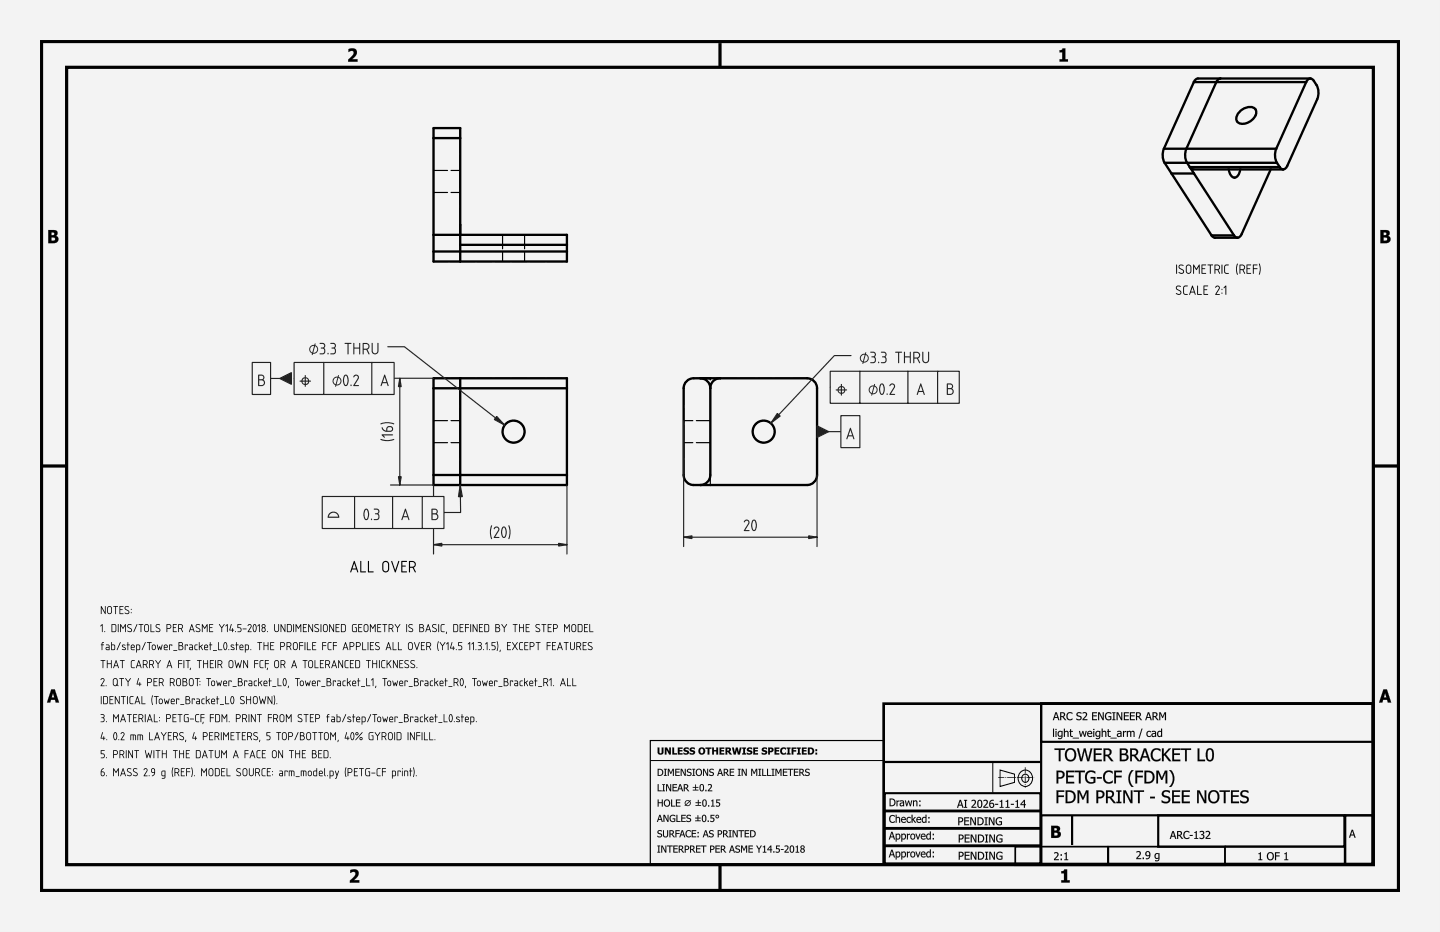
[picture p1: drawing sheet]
<svg xmlns="http://www.w3.org/2000/svg" width="432mm" height="279mm" viewBox="0 0 432 279" stroke-linecap="round" stroke-linejoin="round" font-family="sans-serif">
<path d="M0 0h431.8v279.4h-431.8z" fill-rule="evenodd" fill="#f1f3f5"/>
<g fill="#000">
<path d="M104.5 14.7a1.48 1.48 0 0 1 1.8-.1 1.48 1.48 0 0 1 .6 1.8l-1.3 1.4h1.6v.7h-2.8v-.6l1.1-1.1a.8 .8 0 0 0 .6-.9 .8 .8 0 0 0-.8-.6l-.8 .3zM317.7 15.1a.69 .69 0 0 0 .9-.6h.8v3.3h.8v.7h-2.5v-.7h.8v-2.1h-.8zM105 260.8a1.48 1.48 0 0 1 1.9-.1 1.48 1.48 0 0 1 .5 1.8l-1.3 1.4h1.6v.7h-2.8v-.6l1.2-1.1a.8 .8 0 0 0 .5-.8 .8 .8 0 0 0-.7-.7l-.9 .3zM318.2 261.2a.69 .69 0 0 0 .9-.6h.9v3.3h.8v.7h-2.6v-.7h.8v-2.1h-.8z"/>
<path d="M0 0h431.8v279.4h-431.8zM0 0v279.4h431.8v-279.4z"/>
<path d="M104.5 14.7l.5-.1a1.44 1.44 0 0 1 2 .5 1.44 1.44 0 0 1-.6 2l-.8 .7 1.6-.1v.8h-2.8v-.7l1.1-1 .6-1-.5-.5-1.1 .3zM104.5 14.7v.9l.7-.3a.74 .74 0 0 1 .9 .4 .74 .74 0 0 1-.4 .9l-1.3 1.3v.6h2.8v-.7h-1.7l1.4-1.4 .1-.7-.3-.9-1-.3z"/>
<path d="M317.7 15h.6l.3-.5h.9l-.1 3.3 .9-.1v.8h-2.6v-.8h.8v-2h-.8zM317.7 15.1v.6h.8v2.1h-.8v.7h2.5v-.7h-.8v-3.3h-.8l-.2 .5z"/>
<path d="M14.5 69h1.3a1 1 0 0 1 1.4 .4 1 1 0 0 1-.5 1.3 1.14 1.14 0 0 1 .7 1.5 1.14 1.14 0 0 1-1.4 .7h-1.5zM15.4 69.7l.1 .8a.51 .51 0 0 0 .8-.5 .51 .51 0 0 0-.9-.3zM15.4 71.2v1h.3a.58 .58 0 0 0 .8-.6 .58 .58 0 0 0-.9-.4z"/>
<path d="M14.5 68.9l2 .1 .7 .4a.97 .97 0 0 1-.4 1.3l.5 .3a1.16 1.16 0 0 1-.2 1.6l-.6 .3h-2zM14.5 69v3.9l2.1-.1a1.08 1.08 0 0 0 .9-1 1.08 1.08 0 0 0-.8-1.1l.5-.6-.2-.8-.5-.3zM15.4 69.7v.8l.9-.2-.2-.6zM15.4 69.7h.7l.2 .3a.61 .61 0 0 1-.9 .5zM15.4 71.2v1l1.1-.3v-.5zM15.4 71.2h.9a.48 .48 0 0 1 .3 .5 .48 .48 0 0 1-.3 .4l-.9 .1z"/>
<path d="M413.9 69h1.4a1 1 0 0 1 1.3 .4 1 1 0 0 1-.4 1.3 1.14 1.14 0 0 1 .7 1.5 1.14 1.14 0 0 1-1.4 .7h-1.6zM414.9 69.7l.1 .8a.51 .51 0 0 0 .7-.5 .51 .51 0 0 0-.8-.3zM414.9 71.2v1h.3a.58 .58 0 0 0 .8-.6 .58 .58 0 0 0-.9-.4z"/>
<path d="M413.9 68.9l2 .1 .7 .4a.97 .97 0 0 1-.4 1.3 1.03 1.03 0 0 1 .8 .8 1.03 1.03 0 0 1-.4 1.1l-.7 .3h-2zM413.9 69v3.9l2.2-.1 .6-.4a1.17 1.17 0 0 0 .1-1.3l-.6-.3 .4-.4 .1-.5-.4-.7zM414.9 69.7v.8l.8-.2-.1-.6zM414.9 69.7a.56 .56 0 0 1 .7 0 .56 .56 0 0 1 0 .8 .56 .56 0 0 1-.7 0zM414.9 71.2v1l1-.3v-.5zM414.9 71.2h.8a.48 .48 0 0 1 .3 .5 .48 .48 0 0 1-.3 .4l-.8 .1z"/>
<path d="M15.4 206.6h1l1.3 4h-1l-.2-.8h-1.2l-.2 .8h-1zM15.4 206.7l-1.3 3.9h1l.2-.8h1.2l.2 .8h1l-1.3-3.9zM15.9 207.8l-.4 1.3h.8zM15.9 207.7l.4 1.4h-.8z"/>
<path d="M15.4 206.7h1l1.3 3.9h-1l-.2-.8h-1.2l-.2 .8h-1zM15.9 207.8l-.4 1.3h.8z"/>
<path d="M316.5 213.5h.4l.8 2.4h-.4l-.2-.7h-.9l-.2 .7h-.3zM316.5 213.5l-.8 2.4h.3l.2-.7h.9l.2 .7h.4l-.8-2.4zM316.7 213.9l-.4 1.1h.7zM316.7 213.8l.4 1.2h-.8zM317.9 213.5l1.2 .1a.69 .69 0 0 1 .3 .7 .69 .69 0 0 1-.5 .6l.9 1h-.5l-.7-1h-.4v1h-.3zM317.9 213.5v2.4h.3v-1h.4l.7 1h.4l-.8-1 .3-.3 .1-.7-.5-.3zM318.2 213.8v.9l.7-.1 .1-.6zM318.2 213.8l.8 .1-.1 .7-.7 .1zM320.1 213.8l.6-.3 .9 .2v.4l-.9-.3-.5 .5a.88 .88 0 0 0 0 1 .88 .88 0 0 0 .9 .3l.5-.3v.4l-.8 .2-.6-.1-.3-.4-.1-.9zM320.1 213.8l-.3 .7a1.26 1.26 0 0 0 .6 1.4l1.2-.2v-.3l-.6 .3-.6-.2-.3-.6 .1-.8 .6-.4 .8 .4v-.4l-.8-.2zM323 213.7l1.1-.1 .1 .4a.52 .52 0 0 0-.7-.3 .52 .52 0 0 0-.2 .7l.3 .2a.76 .76 0 0 1 .7 1 .76 .76 0 0 1-1.2 .3l-.4-.1v-.5l.8 .3h.4l.1-.3-.1-.3-.9-.3a.65 .65 0 0 1 0-1zM323 213.7l-.2 .7 .9 .5a.38 .38 0 0 1 .4 .4 .38 .38 0 0 1-.4 .3l-1-.2v.3l.4 .2 1-.2 .1-.9-.9-.3-.2-.4 .5-.4 .7 .3v-.4l-.7-.1zM324.6 213.6l.3-.1a.72 .72 0 0 1 .9 .2 .72 .72 0 0 1 0 .9l-.9 1h1.2v.3h-1.5v-.4l.9-1 .1-.4-.2-.3-.8 .2zM324.7 213.6v.3a.62 .62 0 0 1 .9 .1v.5l-1 1.1v.3h1.5v-.3h-1.2l.9-1 .1-.8-.4-.3zM327.5 213.5h1.5v.3h-1.2v.7l1.1-.1v.3h-1.1v.9h1.2v.3h-1.5zM327.5 213.5v2.4h1.4v-.3h-1.1v-.9h1.1v-.2h-1.1v-.7h1.1v-.3zM329.3 213.5h.4l1 1.9v-1.9h.3v2.4h-.4l-1-2v2h-.3zM329.3 213.5v2.4h.3v-2.1l1 2.1h.4v-2.4h-.3v1.9l-1-1.9zM331.6 213.8l1.1-.3 .5 .2v.4l-.1-.1a.94 .94 0 0 0-1.4 .2 .94 .94 0 0 0 .4 1.4h.8v-.6h-.5v-.3h.8v1l-.8 .2-.6-.1-.5-.9zM331.6 213.8l-.3 .9 .3 .9 .8 .3 .8-.2v-1h-.8v.3h.5v.6l-.5 .1-.5-.3-.3-.7 .4-.8 .6-.2 .6 .4v-.4l-.9-.2zM333.5 213.5h1v.3h-.3v1.8h.3v.3h-1v-.3h.3v-1.8h-.3zM333.5 213.5v.3h.4v1.9l-.4-.1v.3h1v-.3l-.4 .1v-1.9h.4v-.3zM334.8 213.5h.5l.9 1.9v-1.9h.3v2.4h-.3l-1.1-2v2h-.3zM334.8 213.5v2.4h.3v-2.1l1.1 2.1h.3v-2.4h-.3v1.9l-.9-1.9zM337 213.5h1.5v.3h-1.2v.7l1.1-.1v.3h-1.1v.9h1.2v.3h-1.5zM337 213.5v2.4h1.5v-.3h-1.2v-.9h1.1v-.2h-1.1v-.7h1.2v-.3zM338.8 213.5h1.5v.3h-1.2v.7l1.1-.1v.3h-1.1v.9h1.2v.3h-1.5zM338.8 213.5v2.4h1.5v-.3h-1.2v-.9h1.1v-.2h-1.1v-.7h1.2v-.3zM340.6 213.5h1l.5 .3a.71 .71 0 0 1-.5 1.1l.9 1h-.4l-.8-1h-.3v1h-.4zM340.6 213.5v2.4h.4l-.1-1h.4l.8 1h.4l-.9-1 .4-.3a.67 .67 0 0 0 0-.8 .67 .67 0 0 0-.8-.3zM341 213.8v.9l.6-.1 .2-.6zM340.9 213.8l.8 .1v.7l-.8 .1zM344.2 213.5h.4l.8 2.4h-.4l-.2-.7h-.9l-.2 .7h-.3zM344.2 213.5l-.8 2.4h.3l.2-.7h.9l.2 .7h.4l-.8-2.4zM344.4 213.9l-.4 1.1h.7zM344.4 213.8l.4 1.2h-.8zM345.6 213.5h1l.4 .3a.71 .71 0 0 1-.4 1.1l.9 1h-.5l-.7-1h-.4v1h-.3zM345.6 213.5v2.4h.3v-1h.4l.7 1h.4l-.8-1 .3-.3a.67 .67 0 0 0 .1-.8 .67 .67 0 0 0-.8-.3zM345.9 213.8v.9l.7-.1 .1-.6zM345.9 213.8l.8 .1-.1 .7-.7 .1zM347.6 213.5h.5l.5 1.3 .6-1.3h.5v2.4h-.4v-2l-.6 1.4h-.2l-.6-1.4v2h-.3zM347.6 213.5v2.4h.3v-2l.6 1.3h.2l.6-1.4v2.1h.3v-2.4h-.4l-.6 1.4-.6-1.4z"/>
<path d="M316.5 213.5h.4l.8 2.4h-.4l-.2-.7h-.9l-.2 .7h-.3zM316.7 213.8l-.4 1.2h.7zM317.9 213.5h.6a.69 .69 0 0 1 .9 .5 .69 .69 0 0 1-.5 .9l.8 1h-.4l-.7-1h-.4v1h-.3zM318.2 213.8v.9h.3a.45 .45 0 0 0 .6-.4 .45 .45 0 0 0-.6-.5zM320.1 213.8l1-.3 .5 .2v.4a.87 .87 0 0 0-1.3 0 .87 .87 0 0 0 0 1.2 .87 .87 0 0 0 1.3 .1v.3a1.22 1.22 0 0 1-1.7-.2 1.22 1.22 0 0 1 .2-1.7zM323 213.7l.9-.2 .4 .1-.1 .4a.53 .53 0 0 0-.7-.3 .53 .53 0 0 0-.2 .7l.1 .1a.78 .78 0 0 1 .9 .9 .78 .78 0 0 1-1.2 .5l-.4-.2v-.3a.64 .64 0 0 0 .8 .3 .64 .64 0 0 0 .5-.7 .99 .99 0 0 1-1.1-1.2zM324.7 213.6a.85 .85 0 0 1 1.2 .3 .85 .85 0 0 1-.5 1.2l-.5 .5h1.2v.3h-1.5v-.3l.7-.8a.57 .57 0 0 0 .3-.9 .57 .57 0 0 0-.9 .1zM327.5 213.5h1.4v.3h-1.1v.7h1.1v.2h-1.1v.9h1.1v.3h-1.4zM329.3 213.5h.4l1 1.9v-1.9h.3v2.4h-.4l-1-2v2h-.3zM331.6 213.8l1.1-.3 .5 .2v.4a.95 .95 0 0 0-1.6 .4 .95 .95 0 0 0 1.3 1.1v-.6h-.5v-.3h.8v1a1.25 1.25 0 0 1-1.7-.2 1.25 1.25 0 0 1 .1-1.7zM333.5 213.5h1v.3h-.3v1.8h.3v.3h-1v-.3h.3v-1.8h-.3zM334.8 213.5h.5l.9 1.9v-1.9h.3v2.4h-.3l-1.1-2v2h-.3zM337 213.5h1.5v.3h-1.2v.7h1.1v.2h-1.1v.9h1.2v.3h-1.5zM338.8 213.5h1.5v.3h-1.2v.7h1.1v.2h-1.1v.9h1.2v.3h-1.5zM340.6 213.5h.6a.69 .69 0 0 1 .9 .5 .69 .69 0 0 1-.5 .9l.9 1h-.4l-.8-1h-.3v1h-.4zM341 213.8v.9h.2a.45 .45 0 0 0 .6-.4 .45 .45 0 0 0-.5-.5zM344.2 213.5h.4l.8 2.4h-.4l-.2-.7h-.9l-.2 .7h-.3zM344.4 213.8l-.4 1.2h.7zM345.6 213.5h.6a.69 .69 0 0 1 .9 .5 .69 .69 0 0 1-.5 .9l.8 1h-.4l-.7-1h-.4v1h-.3zM345.9 213.8v.9h.3a.45 .45 0 0 0 .6-.4 .45 .45 0 0 0-.6-.5zM347.6 213.5h.4l.6 1.3 .6-1.3h.4v2.4h-.3v-2l-.6 1.3h-.2l-.6-1.3v2h-.3z"/>
<path d="M414.8 206.6h1.1l1.3 4h-1l-.3-.8h-1.2l-.2 .8h-1zM414.8 206.7l-1.3 3.9h1l.2-.8h1.3l.2 .8h1l-1.3-3.9zM415.3 207.8l-.3 1.3h.7zM415.3 207.7l.5 1.4h-.9z"/>
<path d="M414.8 206.7h1.1l1.3 3.9h-1l-.3-.8h-1.2l-.2 .8h-1zM415.3 207.8l-.3 1.3h.7z"/>
<path d="M197.2 224.1h.5v1.3a.36 .36 0 0 0 .4 .4 .36 .36 0 0 0 .3-.4v-1.3h.6v1.3a.89 .89 0 0 1-.9 .8 .89 .89 0 0 1-.9-.8zM199.4 224.1h.6l.7 1.2v-1.2h.5v2.1h-.5l-.9-1.5v1.5h-.4zM201.6 224.1h.5v1.7h.9v.4h-1.4zM203.2 224.1h1.5v.4h-.9v.4h.8v.4h-.8v.5h.9v.4h-1.5zM205.1 224.4a1.33 1.33 0 0 1 1.4-.2v.5l-.8-.3-.2 .2 .1 .2a.77 .77 0 0 1 1 .8 .77 .77 0 0 1-1.1 .6l-.6-.1v-.5l1 .2 .2-.2-.3-.2a.7 .7 0 0 1-.7-1zM206.9 224.4a1.33 1.33 0 0 1 1.5-.2v.5l-.8-.3-.3 .2 .2 .2a.77 .77 0 0 1 .9 .8 .77 .77 0 0 1-1.1 .6l-.5-.1v-.5l1 .2 .1-.2-.3-.2a.7 .7 0 0 1-.7-1zM209.3 225.1a1.1 1.1 0 0 1 2.2 0 1.1 1.1 0 0 1-2.2 0zM210.2 224.5a.65 .65 0 0 0-.3 .9 .65 .65 0 0 0 .9 .3v-1l-.3-.2zM211.6 224.1h1.7v.4h-.6v1.7h-.5v-1.7h-.6zM213.5 224.1h.6v.8h.7v-.8h.5v2.1h-.5v-.9h-.7v.9h-.6zM215.7 224.1h1.5v.4h-.9v.4h.8v.4h-.8v.5h.9v.4h-1.5zM217.5 224.1h.9a.64 .64 0 0 1 .8 .4 .64 .64 0 0 1-.4 .8l.7 .9h-.6l-.6-.8h-.2v.8h-.6zM218.1 224.5v.5a.36 .36 0 0 0 .5 0 .36 .36 0 0 0 0-.5 .36 .36 0 0 0-.5 0zM219.5 224.1h.5l.3 1.4 .4-1.4h.5l.3 1.4 .3-1.4h.6l-.5 2.1h-.6l-.4-1.3-.3 1.3h-.6zM222.6 224.1h1.1v.4h-.3v1.3h.3v.4h-1.1v-.4h.3v-1.3h-.3zM224.1 224.4a1.33 1.33 0 0 1 1.4-.2v.5l-.8-.3-.2 .2 .1 .2a.77 .77 0 0 1 1 .8 .77 .77 0 0 1-1.1 .6l-.6-.1v-.5l1 .2 .2-.2-.4-.2a.7 .7 0 0 1-.6-1zM225.9 224.1h1.4v.4h-.9v.4h.8v.4h-.8v.5h.9v.4h-1.4zM228.5 224.4a1.33 1.33 0 0 1 1.5-.2v.5l-.8-.3-.2 .2 .1 .2a.77 .77 0 0 1 1 .8 .77 .77 0 0 1-1.2 .6l-.5-.1v-.5l1 .2 .1-.2-.3-.2a.7 .7 0 0 1-.7-1zM230.3 224.1h.9a.75 .75 0 0 1 .7 .9 .75 .75 0 0 1-1 .5v.7h-.6zM230.9 224.5v.6a.37 .37 0 0 0 .5-.3 .37 .37 0 0 0-.5-.3zM232.2 224.1h1.5v.4h-.9v.4h.8v.4h-.8v.5h.9v.4h-1.5zM234.2 224.3l.5-.2h.7l.3 .1v.5a.67 .67 0 0 0-1 0 .67 .67 0 0 0 0 .9 .67 .67 0 0 0 1 0v.5a1.14 1.14 0 0 1-1.5-.3 1.14 1.14 0 0 1 0-1.5zM235.9 224.1h1.1v.4h-.3v1.3h.3v.4h-1.1v-.4h.3v-1.3h-.3zM237.4 224.1h1.4v.4h-.9v.4h.8v.4h-.8v.9h-.5zM239 224.1h1.1v.4h-.3v1.3h.3v.4h-1.1v-.4h.3v-1.3h-.3zM240.5 224.1h1.4v.4h-.9v.4h.8v.4h-.8v.5h.9v.4h-1.4zM242.3 224.1h.6a1.07 1.07 0 0 1 1.2 1 1.07 1.07 0 0 1-1.2 1.1h-.6zM242.8 224.5v1.3a.67 .67 0 0 0 .8-.7 .67 .67 0 0 0-.8-.6zM244.5 224.6h.5v.6h-.5zM244.5 225.6h.5v.6h-.5z"/>
<path d="M197.2 224.1h.5l.1 1.5 .3 .2 .3-.2v-1.5h.6v1.3a.93 .93 0 0 1-.6 .8 .93 .93 0 0 1-1-.2l-.2-.3zM197.2 224.1v1.3a.93 .93 0 0 0 1.5 .6l.3-1.9h-.6v1.3a.38 .38 0 0 1-.3 .5 .38 .38 0 0 1-.4-.5v-1.3zM199.3 224.1h.7l.7 1.2v-1.2h.5v2.1h-.5l-.9-1.5 .1 1.5h-.6zM199.4 224.1v2.1h.4l.1-1.5 .8 1.5h.5v-2.1h-.5v1.3l-.7-1.3zM201.6 224.1h.5v1.7h.9v.4h-1.4zM201.6 224.1v2.1h1.4v-.4h-.9v-1.7zM203.2 224.1h1.5v.4h-.9v.4l.8-.1v.5h-.8v.5h.9v.4h-1.5zM203.2 224.1v2.1h1.5v-.4h-.9v-.5h.8v-.4h-.8v-.4h.9v-.4zM205 224.4l.6-.3 .9 .1v.5l-.5-.2-.5 .1v.2l.5 .1a.74 .74 0 0 1 .6 1 .74 .74 0 0 1-1.1 .3l-.6-.1v-.5l.9 .2 .2-.2-1-.5zM205.1 224.4v.7l1 .5-.4 .3-.8-.3v.5l.8 .1 .7-.2 .2-.3-.1-.5-1-.5 .3-.3 .7 .3v-.5l-.9-.1zM206.9 224.4l.5-.3 1 .1v.5l-.6-.2-.4 .1v.2l.4 .1a.74 .74 0 0 1 .6 1 .74 .74 0 0 1-1.1 .3l-.6-.1v-.5l.9 .2 .3-.2-1-.5zM206.9 224.4v.7l1 .5-.4 .3-.7-.3v.5l.7 .1 .7-.2 .2-.3-.1-.5-1-.5 .4-.3 .7 .3v-.5l-1-.1zM209.3 225.1a1.1 1.1 0 0 1 2.2 0 1.1 1.1 0 0 1-2.2 0zM209.3 225.1a1.07 1.07 0 0 0 2.1 0 1.07 1.07 0 0 0-2.1 0zM210.1 224.6v1l.5 .2 .3-.3v-.7l-.4-.3zM210.2 224.5h.4a.67 .67 0 0 1 .4 .8 .67 .67 0 0 1-.9 .4l-.1-.7zM211.5 224.1h1.8v.4h-.6v1.7h-.5v-1.7h-.7zM211.6 224.1v.4h.6v1.7h.5v-1.7h.6v-.4zM213.5 224.1h.6v.8h.7v-.8h.5v2.1h-.5v-.9h-.7v.9h-.6zM213.5 224.1v2.1h.6v-.9h.7v.9h.5v-2.1h-.5v.8h-.7v-.8zM215.7 224.1h1.5v.4h-.9v.4l.8-.1v.5h-.8v.5h.9v.4h-1.5zM215.7 224.1v2.1h1.5v-.4h-.9v-.5h.8v-.4h-.8v-.4h.9v-.4zM217.5 224.1h1.2a.61 .61 0 0 1 .5 .6 .61 .61 0 0 1-.4 .6l.7 .9h-.7l-.5-.8h-.2v.8h-.6zM217.5 224.1v2.1h.6v-.8l.8 .8h.6l-.7-.9 .3-.2v-.7l-.4-.3zM218.1 224.5v.5l.5-.1-.1-.4zM218.1 224.5h.5v.4l-.5 .2zM219.5 224.1h.5l.3 1.4 .4-1.4h.5l.3 1.4 .3-1.4h.6l-.5 2.1h-.6l-.4-1.3-.3 1.3h-.6zM219.5 224.1l.5 2.1h.6l.3-1.3 .4 1.3h.6l.5-2.1h-.6l-.3 1.4-.3-1.4h-.5l-.4 1.4-.3-1.4zM222.6 224.1h1.1v.4h-.3v1.3h.3v.4h-1.1v-.4h.3v-1.3h-.3zM222.6 224.1v.4l.3-.1v1.4h-.3v.4h1.1v-.4h-.3v-1.4l.3 .1v-.4zM224 224.4l.6-.3 .9 .1v.5l-.5-.2-.5 .1v.2l.5 .1a.74 .74 0 0 1 .6 1 .74 .74 0 0 1-1.1 .3l-.6-.1v-.5l.6 .2 .5-.1-.3-.3a.72 .72 0 0 1-.7-1zM224.1 224.4l-.1 .7 1.1 .5-.4 .3-.8-.3v.5l.8 .1 .7-.2 .2-.3-.1-.5-1-.5 .3-.3 .7 .3v-.5l-.9-.1zM225.9 224.1h1.4v.4h-.9v.4l.8-.1v.5h-.8v.5h.9v.4h-1.4zM225.9 224.1v2.1h1.4v-.4h-.9v-.5h.8v-.4h-.8v-.4h.9v-.4zM228.5 224.4l.5-.3 1 .1v.5l-.5-.2-.5 .1v.2l.4 .1a.74 .74 0 0 1 .6 1 .74 .74 0 0 1-1.1 .3l-.5-.1v-.5l.6 .2 .5-.1-.3-.3a.72 .72 0 0 1-.7-1zM228.5 224.4v.7l1 .5-.3 .3-.8-.3v.5l.8 .1 .6-.2 .3-.5-.1-.3-1.1-.5 .4-.3 .7 .3v-.5l-1-.1zM230.3 224.1h1.2l.5 .5-.3 .7-.8 .2v.7h-.6zM230.3 224.1v2.1h.6v-.7l.8-.1 .2-.4v-.6l-.4-.3zM230.9 224.5v.6h.3l.2-.5zM230.9 224.5l.5 .1-.1 .4-.4 .1zM232.2 224.1h1.5v.4h-.9v.4l.8-.1v.5h-.8v.5h.9v.4h-1.5zM232.2 224.1v2.1h1.5v-.4h-.9v-.5h.8v-.4h-.8v-.4h.9v-.4zM234.2 224.3l.5-.2h.7l.3 .1v.5a.69 .69 0 0 0-1.1-.1 .69 .69 0 0 0 .1 1.1l.5 .1 .5-.3v.6l-.7 .2-.8-.3-.3-.9zM234.2 224.4a1.09 1.09 0 0 0-.2 1.2 1.09 1.09 0 0 0 1.2 .6l.5-.1v-.5l-.5 .3-.5-.1-.2-.8 .4-.6 .8 .3v-.5l-.7-.1zM235.9 224.1h1.2v.4h-.4v1.3h.4v.4h-1.2v-.4h.3v-1.3h-.3zM235.9 224.1v.4l.3-.1v1.4h-.3v.4h1.1v-.4h-.3v-1.4l.3 .1v-.4zM237.4 224.1h1.4v.4h-.9v.4h.8v.4h-.8v.9h-.5zM237.4 224.1v2.1h.5v-.9h.8v-.4h-.8v-.4h.9v-.4zM239 224.1h1.1v.4h-.3v1.3h.3v.4h-1.1v-.4h.3v-1.3h-.3zM239 224.1v.4l.3-.1v1.4h-.3v.4h1.1v-.4h-.3v-1.4l.3 .1v-.4zM240.4 224.1h1.5v.4h-.9v.4l.8-.1v.5h-.8v.5h.9v.4h-1.5zM240.5 224.1v2.1h1.4v-.4h-.9v-.5h.8v-.4h-.8v-.4h.9v-.4zM242.2 224.1l1.5 .1a1.11 1.11 0 0 1 0 1.8l-1.5 .2zM242.3 224.1v2.1h1l.5-.3 .3-.6-.2-.8-.6-.4zM242.8 224.5v1.3l.5-.1 .3-.4-.1-.5zM242.8 224.5h.3a.68 .68 0 0 1 .5 .8 .68 .68 0 0 1-.8 .5zM244.5 224.6h.5v.6h-.5zM244.5 224.6v.6h.5v-.6zM244.5 225.6h.5v.6h-.5zM244.5 225.6v.6h.5v-.6z"/>
<path d="M197.2 235.1h.3v1.9h.9v.2h-1.2zM198.6 235.1h.8v.2h-.3v1.7h.3v.2h-.8v-.2h.3v-1.7h-.3zM199.7 235.1h.4l.9 1.7v-1.7h.2v2.1h-.3l-.9-1.8v1.8h-.3zM201.7 235.1h1.3v.2h-1v.6h.9v.3h-.9v.8h1v.2h-1.3zM203.8 235.1h.3l.7 2.1h-.3l-.1-.6h-.9l-.1 .6h-.3zM204 235.4l-.4 1h.7zM205 235.1h.6a.62 .62 0 0 1 .8 .4 .62 .62 0 0 1-.5 .8l.8 .9h-.4l-.7-.8h-.3v.8h-.3zM205.3 235.3v.8h.3a.41 .41 0 0 0 .5-.4 .41 .41 0 0 0-.5-.4zM208.5 235.2h.2v.7h.7v.3h-.7v.6h.7v.2h-1.6v-.2h.7v-.6h-.7v-.3h.7zM210.1 235.2a.75 .75 0 0 1 .8 .1 .75 .75 0 0 1 .2 .8 .76 .76 0 0 1-.7 1.1 .76 .76 0 0 1-.6-1.1zM210.2 235.3l-.2 .8a.52 .52 0 0 0 .1 .8 .52 .52 0 0 0 .7 0 .52 .52 0 0 0 0-.8v-.2a.45 .45 0 0 0-.1-.5 .45 .45 0 0 0-.5-.1zM211.5 236.8h.3v.4h-.3zM212.3 235.2a.78 .78 0 0 1 1.2 .3 .78 .78 0 0 1-.6 1.1l-.4 .4h1.1v.2h-1.3v-.3l.6-.7a.51 .51 0 0 0 .2-.8 .51 .51 0 0 0-.8 .1z"/>
<path d="M197.2 235.1h.3v1.9l1-.1v.3h-1.3zM197.2 235.1v2.1h1.2v-.2h-.9v-1.9zM198.6 235.1h.8v.2h-.3v1.7h.3v.2h-.8v-.2h.3v-1.7h-.3zM198.6 235.1v.2h.3v1.7h-.3v.2h.8v-.2h-.3v-1.7h.3v-.2zM199.7 235.1h.4l.9 1.7v-1.7h.3v2.1h-.4l-.9-1.8v1.8h-.3zM199.7 235.1v2.1h.3v-1.8l.9 1.8h.3v-2.1h-.2v1.7l-.9-1.7zM201.7 235.1h1.3v.3h-1v.5h.9v.3h-.9v.8l1-.1v.3h-1.3zM201.7 235.1v2.1h1.3v-.2h-1.1v-.8h1v-.3h-1v-.6h1.1v-.2zM203.8 235.1h.3l.8 2.1h-.4l-.1-.6h-.9l-.1 .6h-.3zM203.8 235.1l-.7 2.1h.3l.1-.6h.9l.1 .6h.3l-.7-2.1zM203.9 235.4l-.3 1h.7zM204 235.3l.3 1.1h-.7zM205 235.1l1.2 .2 .1 .6-.4 .4 .8 .9h-.4l-.7-.8h-.3v.8h-.3zM205 235.1v2.1h.3v-.9h.4l.6 .9h.4l-.8-.9 .3-.3a.6 .6 0 0 0 0-.7 .6 .6 0 0 0-.6-.2zM205.3 235.3v.8l.6-.1 .1-.5zM205.3 235.3l.7 .1v.6l-.7 .1zM208.4 235.2h.3v.7h.7v.3h-.7v.6l.7-.1v.3h-1.7v-.3l.8 .1v-.6h-.8v-.3h.8zM208.5 235.2v.7h-.7v.3l.7-.1v.7h-.7v.2h1.6v-.2h-.7v-.7l.7 .1v-.3h-.7v-.7zM210 235.2l.7-.1 .3 .2a1.13 1.13 0 0 1 .2 1.2 1.13 1.13 0 0 1-1 .7l-.4-.7zM210.1 235.2a1.31 1.31 0 0 0 .3 2l.5-.2a1.11 1.11 0 0 0 .3-1.2 1.11 1.11 0 0 0-1-.7zM210.3 235.3l-.2 .8 .1 .9 .5-.1 .1-1a.44 .44 0 0 0-.1-.4 .44 .44 0 0 0-.4-.2zM210.2 235.3l.6 .2v1.3a.33 .33 0 0 1-.4 .2 .33 .33 0 0 1-.3-.2zM211.5 236.8h.4v.4h-.4zM211.5 236.8v.4h.3v-.4zM212.3 235.2l.7-.1 .4 .2v.8l-.9 .9 1.1-.1v.3h-1.4v-.3l1-1.3-.2-.3-.7 .2zM212.3 235.2v.3l.4-.2a.49 .49 0 0 1 .6 .3 .49 .49 0 0 1-.4 .6l-.6 .7v.3h1.3v-.2h-1.1l.7-.8 .3-.6a.7 .7 0 0 0-1.2-.4z"/>
<path d="M197.2 230.5h.5a1.06 1.06 0 0 1 1.2 1 1.06 1.06 0 0 1-1.2 1.1h-.5zM197.5 230.7v1.7a.85 .85 0 0 0 1.1-.9 .85 .85 0 0 0-1.1-.8zM199.1 230.5h.8v.2h-.2v1.7h.2v.2h-.8v-.2h.3v-1.7h-.3zM200.3 230.5h.3l.6 1.2 .5-1.2h.4v2.1h-.3v-1.8l-.6 1.2-.7-1.2v1.8h-.2zM202.5 230.5h1.3v.2h-1v.6h.9v.3h-.9v.8h1v.2h-1.3zM204.1 230.5h.4l.9 1.7v-1.7h.2v2.1h-.3l-.9-1.8v1.8h-.3zM206.2 230.6l.8-.1 .3 .1v.3a.48 .48 0 0 0-.7-.3 .48 .48 0 0 0-.2 .7l.1 .1a.7 .7 0 0 1 .9 .8 .7 .7 0 0 1-1.1 .4l-.3-.1v-.4a.53 .53 0 0 0 .6 .4 .53 .53 0 0 0 .4-.7 .74 .74 0 0 1-.8-.3 .74 .74 0 0 1 0-.9zM207.6 230.5h.8v.2h-.3v1.7h.3v.2h-.8v-.2h.3v-1.7h-.3zM208.9 230.7a1 1 0 0 1 1.4 .2 1 1 0 0 1-.1 1.4 1 1 0 0 1-1.4-.1l-.2-.8zM209.2 230.8a.77 .77 0 0 0-.2 1.2 .77 .77 0 0 0 1.1 0 .78 .78 0 0 0 .1-1 .78 .78 0 0 0-1-.2zM210.8 230.5h.4l.9 1.7v-1.7h.2v2.1h-.3l-.9-1.8v1.8h-.3zM212.9 230.6l.8-.1 .3 .1v.3a.48 .48 0 0 0-.7-.3 .48 .48 0 0 0-.2 .7l.1 .1a.7 .7 0 0 1 .9 .8 .7 .7 0 0 1-1.1 .4l-.3-.1v-.4a.53 .53 0 0 0 .6 .4 .53 .53 0 0 0 .4-.7 .74 .74 0 0 1-.8-.3 .74 .74 0 0 1 0-.9zM215.8 230.5h.3l.7 2.1h-.3l-.2-.6h-.8l-.2 .6h-.2zM215.9 230.8l-.3 1h.7zM217 230.5h.6a.62 .62 0 0 1 .7 .4 .62 .62 0 0 1-.4 .8l.8 .9h-.4l-.7-.8h-.3v.8h-.3zM217.3 230.7v.8h.2a.41 .41 0 0 0 .5-.4 .41 .41 0 0 0-.4-.4zM218.8 230.5h1.3v.2h-1v.6h1v.3h-1v.8h1v.2h-1.3zM221.3 230.5h.8v.2h-.3v1.7h.3v.2h-.8v-.2h.2v-1.7h-.2zM222.4 230.5h.4l.9 1.7v-1.7h.2v2.1h-.3l-.9-1.8v1.8h-.3zM225.3 230.5h.3l.6 1.2 .5-1.2h.4v2.1h-.3v-1.8l-.6 1.2-.7-1.2v1.8h-.2zM227.4 230.5h.8v.2h-.2v1.7h.2v.2h-.8v-.2h.3v-1.7h-.3zM228.6 230.5h.2v1.9h1v.2h-1.2zM230 230.5h.3v1.9h.9v.2h-1.2zM231.4 230.5h.8v.2h-.3v1.7h.3v.2h-.8v-.2h.2v-1.7h-.2zM232.5 230.5h.4l.5 1.2 .6-1.2h.3v2.1h-.2v-1.8l-.6 1.2-.7-1.2v1.8h-.3zM234.8 230.5h1.3v.2h-1.1v.6h1v.3h-1v.8h1.1v.2h-1.3zM236.2 230.5h1.7v.2h-.7v1.9h-.3v-1.9h-.7zM238.1 230.5h1.3v.2h-1v.6h.9v.3h-.9v.8h1v.2h-1.3zM239.7 230.5h.5a.62 .62 0 0 1 .8 .4 .62 .62 0 0 1-.4 .8l.7 .9h-.3l-.7-.8h-.3v.8h-.3zM240 230.7v.8h.2a.41 .41 0 0 0 .5-.4 .41 .41 0 0 0-.4-.4zM241.6 230.6l.9-.1 .2 .1v.3a.48 .48 0 0 0-.6-.3 .48 .48 0 0 0-.2 .7l.1 .1a.7 .7 0 0 1 .8 .8 .7 .7 0 0 1-1.1 .4l-.3-.1v-.4a.53 .53 0 0 0 .7 .4 .53 .53 0 0 0 .3-.7 .74 .74 0 0 1-.8-.3 .74 .74 0 0 1 0-.9z"/>
<path d="M197.2 230.5h.5a1.08 1.08 0 0 1 1.2 1 1.08 1.08 0 0 1-1.2 1.1h-.5zM197.2 230.5v2.1l1.2-.2 .4-.5v-.9l-.6-.5zM197.5 230.7v1.7l.7-.1 .3-.4a.82 .82 0 0 0-.5-1.1zM197.5 230.7l.7 .1 .3 .3 .1 .7-.4 .5-.7 .1zM199.1 230.5h.8v.2h-.2v1.7h.2v.2h-.8v-.2h.3v-1.7h-.3zM199.1 230.5v.2h.3v1.7h-.3v.2h.8v-.2h-.3v-1.7h.3v-.2zM200.2 230.5h.5l.5 1.2 .5-1.2h.4v2.1h-.3v-1.8l-.6 1.2h-.1l-.6-1.2v1.8h-.3zM200.3 230.5v2.1h.2v-1.8l.7 1.2 .6-1.2v1.8h.3v-2.1h-.4l-.5 1.2-.6-1.2zM202.5 230.5h1.3v.3h-1v.5h1v.3h-1v.8l1-.1v.3h-1.3zM202.5 230.5v2.1h1.3v-.2h-1v-.8h.9v-.3h-.9v-.6h1v-.2zM204.1 230.5h.4l.9 1.7-.1-1.7h.3v2.1h-.3l-.9-1.8v1.8h-.3zM204.1 230.5v2.1h.3v-1.8l.9 1.8h.3v-2.1h-.2l-.1 1.7-.8-1.7zM206.2 230.6l1-.1 .1 .4a.46 .46 0 0 0-.7-.3 .46 .46 0 0 0-.1 .8h.3a.68 .68 0 0 1 .5 1 .68 .68 0 0 1-1 .2l-.4-.1v-.4l.9 .3 .2-.6a.83 .83 0 0 1-.8-.3 .83 .83 0 0 1 0-.9zM206.2 230.6l-.2 .7 .8 .4a.34 .34 0 0 1 .3 .4 .34 .34 0 0 1-.3 .3l-.8-.3v.4l.3 .1 .9-.2 .1-.7-.9-.4-.2-.3 .5-.3 .6 .2v-.3zM207.6 230.5h.8v.2h-.3v1.7h.3v.2h-.8v-.2h.3v-1.7h-.3zM207.6 230.5v.2h.3v1.7h-.3v.2h.8v-.2h-.3v-1.7h.3v-.2zM208.9 230.7l.7-.3 .7 .3 .2 1-.4 .8-.7 .1-.5-.2-.3-.9zM208.9 230.7a1.1 1.1 0 0 0-.2 1.3 1.1 1.1 0 0 0 1.2 .6l.5-.6-.2-1.3a.96 .96 0 0 0-1.3 0zM209.1 230.9l-.1 .9 .4 .6 .6-.2 .1-1a.61 .61 0 0 0-.4-.5 .61 .61 0 0 0-.6 .2zM209.2 230.8l.5-.1 .3 .2a.81 .81 0 0 1 .2 1.1 .81 .81 0 0 1-1.1 .2l-.2-.9zM210.8 230.5h.4l.9 1.7-.1-1.7h.3v2.1h-.3l-.9-1.8v1.8h-.3zM210.8 230.5v2.1h.3v-1.8l.9 1.8h.3v-2.1h-.2l-.1 1.7-.8-1.7zM212.9 230.6l1-.1 .1 .4a.46 .46 0 0 0-.7-.3 .46 .46 0 0 0-.1 .8h.3a.68 .68 0 0 1 .5 1 .68 .68 0 0 1-1 .2l-.4-.1v-.4l.9 .3 .2-.6a.83 .83 0 0 1-.8-.3 .83 .83 0 0 1 0-.9zM212.9 230.6l-.2 .7 .8 .4a.34 .34 0 0 1 .3 .4 .34 .34 0 0 1-.3 .3l-.8-.3v.4l.3 .1 .9-.2 .1-.7-.9-.4-.2-.3 .5-.3 .6 .2v-.3zM215.8 230.5h.3l.7 2.1h-.3l-.2-.6h-.8l-.2 .6h-.3zM215.8 230.5l-.7 2.1h.2l.2-.6h.8l.2 .6h.3l-.7-2.1zM215.9 230.8l-.3 1h.7zM215.9 230.7l.4 1.1h-.7zM217 230.5l1.1 .1a.62 .62 0 0 1 .2 .6 .62 .62 0 0 1-.4 .5l.8 .9h-.4l-.7-.8h-.3v.8h-.3zM217 230.5v2.1h.3v-.9h.3l.7 .9h.3l-.7-.9 .3-.2 .1-.7-.4-.3zM217.3 230.7v.8l.6-.1 .1-.5zM217.3 230.7l.7 .1-.1 .6-.6 .1zM218.8 230.5h1.4v.3h-1.1v.5h1v.3h-1v.8l1.1-.1v.3h-1.4zM218.8 230.5v2.1h1.3v-.2h-1v-.8h1v-.3h-1v-.6h1v-.2zM221.2 230.5h.9v.2h-.3v1.7h.3v.2h-.9v-.2h.3v-1.7h-.3zM221.3 230.5v.2h.2v1.7h-.2v.2h.8v-.2h-.3v-1.7h.3v-.2zM222.4 230.5h.4l.9 1.7-.1-1.7h.3v2.1h-.3l-.9-1.8v1.8h-.3zM222.4 230.5v2.1h.3v-1.8l.9 1.8h.3v-2.1h-.2l-.1 1.7-.8-1.7zM225.2 230.5h.4l.6 1.2 .5-1.2h.4v2.1h-.3v-1.8l-.6 1.2h-.1l-.6-1.2v1.8h-.3zM225.3 230.5v2.1h.2v-1.8l.7 1.2 .6-1.2v1.8h.3v-2.1h-.4l-.5 1.2-.6-1.2zM227.4 230.5h.8v.2h-.2v1.7h.2v.2h-.8v-.2h.3v-1.7h-.3zM227.4 230.5v.2h.3v1.7h-.3v.2h.8v-.2h-.3v-1.7h.3v-.2zM228.5 230.5h.4l-.1 1.9 1-.1v.3h-1.3zM228.6 230.5v2.1h1.2v-.2h-1v-1.9zM230 230.5h.3v1.9l.9-.1v.3h-1.2zM230 230.5v2.1h1.2v-.2h-.9v-1.9zM231.4 230.5h.8v.2h-.3v1.7h.3v.2h-.8v-.2h.2v-1.7h-.2zM231.4 230.5v.2h.3v1.7h-.3v.2h.8v-.2h-.3v-1.7h.3v-.2zM232.5 230.5h.4l.5 1.2 .5-1.2h.5v2.1h-.4v-1.8l-.5 1.2h-.2l-.5-1.2v1.8h-.3zM232.5 230.5v2.1h.3v-1.8l.7 1.2 .5-1.2 .1 1.8h.2v-2.1h-.3l-.6 1.2-.5-1.2zM234.8 230.5h1.3v.3h-1.1v.5h1v.3h-1v.8l1.1-.1v.3h-1.3zM234.8 230.5v2.1h1.3v-.2h-1.1v-.8h1v-.3h-1v-.6h1.1v-.2zM236.2 230.5h1.7v.3l-.7-.1v1.9h-.3v-1.9l-.7 .1zM236.2 230.5v.2h.7v1.9h.3v-1.9h.7v-.2zM238.1 230.5h1.3v.3h-1v.5h.9v.3h-.9v.8l1-.1v.3h-1.3zM238.1 230.5v2.1h1.3v-.2h-1.1v-.8h1v-.3h-1v-.6h1.1v-.2zM239.7 230.5l1.2 .2 .1 .6-.4 .4 .8 .9h-.4l-.7-.8h-.3v.8h-.3zM239.7 230.5v2.1h.3v-.9h.3l.7 .9h.3l-.7-.9 .3-.3a.6 .6 0 0 0 0-.7 .6 .6 0 0 0-.7-.2zM240 230.7v.8l.6-.1 .1-.5zM240 230.7l.7 .1-.1 .6-.6 .1zM241.6 230.6l1-.1 .1 .4a.46 .46 0 0 0-.6-.3 .46 .46 0 0 0-.1 .8h.2a.68 .68 0 0 1 .6 1 .68 .68 0 0 1-1.1 .2l-.3-.1v-.4l.7 .3 .4-.4-1-.6zM241.6 230.6l-.2 .5 .1 .3 .8 .3a.34 .34 0 0 1 .3 .4 .34 .34 0 0 1-.3 .3l-.9-.3v.4l.3 .1 .9-.2 .1-.7-.9-.4-.1-.3 .4-.3 .6 .2v-.3z"/>
<path d="M315.8 218.4h.3v2.5h-.3zM316.5 219.1h.3v1.8h-.3zM316.5 218.5h.3v.3h-.3zM317.6 219.5a.59 .59 0 0 0-.1 .9 .59 .59 0 0 0 .8 0v-.9zM317.4 219.3l.3-.2h.9v1.6a.88 .88 0 0 1-1.3 .8v-.3a.63 .63 0 0 0 .7 .1 .63 .63 0 0 0 .3-.6 .83 .83 0 0 1-1.2-.2 .83 .83 0 0 1 .3-1.2zM319 218.4h.3v.9a.6 .6 0 0 1 .7-.2 .6 .6 0 0 1 .4 .7v1.1h-.3v-1.3l-.3-.2-.5 .2v1.3h-.3zM320.9 218.6h.3v.5h.5v.3h-.5v1.2h.5a.44 .44 0 0 1-.5 .3 .44 .44 0 0 1-.3-.5v-1h-.2zM321.7 221.2h1.8v.2h-1.8zM323.5 219.1h.3l.4 1.4 .4-1.4h.2l.5 1.4 .2-1.4h.3l-.4 1.8h-.3l-.4-1.4-.4 1.4h-.3zM326.2 219.3a.75 .75 0 0 1 1-.1 .75 .75 0 0 1 .3 .9h-1.2a.7 .7 0 0 0 .4 .5 .7 .7 0 0 0 .8-.1v.3a.98 .98 0 0 1-1.3-.2 .98 .98 0 0 1 0-1.3zM326.4 219.5l-.1 .3h.9l-.2-.4zM327.8 219.1h.3v1.8h-.3zM327.8 218.5h.3v.3h-.3zM328.9 219.5a.59 .59 0 0 0-.1 .9 .59 .59 0 0 0 .8 0v-.9zM328.7 219.3l.3-.2h.9v1.6a.88 .88 0 0 1-1.3 .8v-.3a.63 .63 0 0 0 .7 .1 .63 .63 0 0 0 .3-.6 .83 .83 0 0 1-1.1-.2 .83 .83 0 0 1 .2-1.2zM330.4 218.4h.3v.9a.6 .6 0 0 1 .7-.2 .6 .6 0 0 1 .3 .7v1.1h-.3v-1.3l-.3-.2-.4 .2v1.3h-.3zM332.2 218.6h.3v.5h.5v.3h-.5v1.2h.5a.44 .44 0 0 1-.5 .3 .44 .44 0 0 1-.3-.5v-1h-.2zM333 221.2h1.8v.2h-1.8zM335.3 220.2a.4 .4 0 0 0 .2 .5 .4 .4 0 0 0 .5-.2v-.5zM335 219.2l.6-.1a.58 .58 0 0 1 .7 .6v1.2h-.3v-.2a.64 .64 0 0 1-.9 .2 .64 .64 0 0 1-.2-.9 .64 .64 0 0 1 .9-.2l.2-.1-.1-.3-.9 .1zM336.7 219.1h.3v.3l.7-.3v.4l-.7 .2v1.2h-.3zM337.9 219.1h.3v.2a.55 .55 0 0 1 1 .1l.4-.3 .5 .1 .1 1.7h-.3v-1a.37 .37 0 0 0-.2-.5 .37 .37 0 0 0-.5 .3v1.2h-.3v-1.3l-.3-.2-.4 .2v1.3h-.3zM342.3 218.4h.3l-.9 3h-.3zM344 219.3l.1-.1a.6 .6 0 0 1 1 .4 .64 .64 0 0 0-.9 0 .64 .64 0 0 0 0 .9 .64 .64 0 0 0 .9 0v.3a.93 .93 0 0 1-1.2-.2 .93 .93 0 0 1 .1-1.3zM345.6 220.2a.4 .4 0 0 0 .2 .5 .4 .4 0 0 0 .6-.2v-.5zM345.4 219.2l.5-.1a.58 .58 0 0 1 .8 .6v1.2h-.3v-.2a.64 .64 0 0 1-.9 .2 .64 .64 0 0 1-.2-.9 .64 .64 0 0 1 .8-.2l.3-.1-.2-.3-.8 .1zM347.2 219.3l.4-.2 .6 .1v-.8h.3v2.5h-.3v-.2a.75 .75 0 0 1-1 .1 .75 .75 0 0 1-.2-1zM347.4 219.5a.6 .6 0 0 0-.1 .9 .6 .6 0 0 0 .9 .1v-1z"/>
<path d="M315.7 218.4h.4v2.5h-.4zM315.8 218.4v2.5h.3v-2.5zM316.5 219.1h.3v1.8h-.3zM316.5 219.1v1.8h.3v-1.8zM316.5 218.5h.3v.4h-.3zM316.5 218.5v.3h.3v-.3zM317.6 219.5l-.1 .9h.8v-.9zM317.5 219.5l.8-.1v1a.6 .6 0 0 1-.9 0 .6 .6 0 0 1 .1-.9zM317.3 219.3l.4-.2h.9v1.6a.93 .93 0 0 1-1.3 .8v-.3h.9l.1-.5a.68 .68 0 0 1-1 0l-.2-.7zM317.4 219.3a.85 .85 0 0 0-.3 1.1 .85 .85 0 0 0 1 .4l.2-.2a.6 .6 0 0 1-.3 .7 .6 .6 0 0 1-.7-.1v.3h1l.3-.8v-1.6h-.9zM319 218.4h.3v.9l.6-.2 .5 .3v1.5h-.3v-1.4l-.3-.1-.5 .2v1.3h-.3zM319 218.4v2.5h.3v-1.3l.5-.2 .3 .2v1.3h.3v-1.1a.59 .59 0 0 0-.4-.7 .59 .59 0 0 0-.7 .3v-1zM320.9 218.6h.3v.5h.5v.3h-.5v1l.1 .3 .4-.1v.3h-.5l-.3-.2v-1.3h-.3zM320.9 218.6v.6l-.2-.1v.3h.2v1.3l.8 .2v-.3h-.5l-.1-.4v-.8h.6v-.3l-.6 .1 .1-.6zM321.7 221.2h1.8v.2h-1.8zM321.7 221.2v.2h1.8v-.2zM323.5 219.1h.4l.3 1.4 .4-1.4h.2l.5 1.4 .2-1.4h.4l-.5 1.8h-.3l-.4-1.4-.4 1.4h-.3zM323.5 219.1l.5 1.8h.3l.4-1.4 .4 1.4h.3l.4-1.8h-.3l-.2 1.5-.5-1.5h-.2l-.4 1.5-.4-1.5zM326.2 219.3l.9-.2 .4 .6v.4h-1.2a.56 .56 0 0 0 .8 .6l.4-.2v.3a.99 .99 0 0 1-1.3-.2 .99 .99 0 0 1 0-1.3zM326.2 219.4l-.2 .9 .6 .6 .9-.1v-.3l-.8 .2-.4-.7 1.2 .1-.1-.6a.71 .71 0 0 0-1.2-.1zM326.4 219.5l-.1 .3h.9l-.2-.4zM326.4 219.5l.6-.1 .2 .4h-.9zM327.8 219.1h.3v1.8h-.3zM327.8 219.1v1.8h.3v-1.8zM327.8 218.5h.4v.4h-.4zM327.8 218.5v.3h.3v-.3zM328.9 219.5v.9h.7v-.9zM328.9 219.5l.7-.1v1a.6 .6 0 0 1-.8 0 .6 .6 0 0 1 .1-.9zM328.7 219.3l.3-.2h.9v1.6a.93 .93 0 0 1-1.3 .8v-.3h.9l.1-.5a.68 .68 0 0 1-1 0l-.2-.7zM328.7 219.3a.85 .85 0 0 0-.2 1.1 .85 .85 0 0 0 .9 .4l.2-.2a.6 .6 0 0 1-.2 .7 .6 .6 0 0 1-.8-.1v.3h1l.3-.8v-1.6h-.8zM330.3 218.4h.4v.9l.5-.2 .5 .3 .1 1.5h-.4v-1.2l-.3-.3-.4 .2v1.3h-.4zM330.4 218.4v2.5h.3l-.1-1.3a.44 .44 0 0 1 .6-.3 .44 .44 0 0 1 .3 .6l-.1 1h.3v-1.1a.59 .59 0 0 0-.4-.7 .59 .59 0 0 0-.7 .3l.1-1zM332.2 218.6h.3v.5h.6v.3h-.6v1l.1 .3 .5-.1v.3h-.6l-.3-.2v-1.3h-.2zM332.2 218.6v.6l-.2-.1v.3h.2l.1 1.3 .7 .2v-.3h-.4l-.1-.4v-.8h.5v-.3l-.5 .1v-.6zM333 221.2h1.8v.2h-1.8zM333 221.2v.2h1.8v-.2zM335.3 220.2v.4l.7-.1v-.5zM335.3 220.2l.7-.2v.5a.41 .41 0 0 1-.5 .2 .41 .41 0 0 1-.2-.5zM335 219.2l.9-.1 .4 .3v1.5h-.3v-.2l-.2 .2a.58 .58 0 0 1-.7-.1 .58 .58 0 0 1-.1-.7l1-.4-.2-.3-.8 .1zM335 219.2v.3l.8-.1 .2 .4a.72 .72 0 0 0-.9 .1 .72 .72 0 0 0 0 .9l.5 .1 .4-.2v.2h.3l-.1-1.6-.3-.2zM336.7 219.1h.4l-.1 .3 .7-.3v.4l-.7 .2 .1 1.2h-.4zM336.7 219.1v1.8h.3v-1.3l.7-.1v-.4l-.7 .3v-.3zM337.9 219.1h.3v.2l.6-.2 .4 .3 .3-.3 .5 .1 .2 .4v1.3h-.3v-1.3l-.3-.2-.4 .2v1.3h-.3v-1.3l-.3-.2-.4 .2v1.3h-.3zM337.9 219.1v1.8h.3v-1.3l.4-.2 .3 .2v1.3h.3v-1.3l.4-.2 .3 .2v1.3h.3v-1.5l-.2-.2-.4-.1-.4 .3-.4-.3-.6 .3v-.3zM342.3 218.4h.3l-.9 3h-.3zM342.3 218.4l-.9 3h.3l.9-2.9zM344 219.3l.7-.2 .4 .1v.4l-.2-.2a.63 .63 0 0 0-.8 .3 .63 .63 0 0 0 .1 .8l.4 .2 .5-.2v.3l-.5 .2-.6-.3-.3-.7zM344 219.3a1.04 1.04 0 0 0 .3 1.6l.8-.1v-.3a.65 .65 0 0 1-1 0 .65 .65 0 0 1 .1-1l.4-.2 .5 .3v-.4l-.7-.1zM345.6 220.2v.4l.8-.1v-.5zM345.6 220.2l.8-.2v.5a.41 .41 0 0 1-.6 .2 .41 .41 0 0 1-.2-.5zM345.4 219.2l.8-.1 .4 .3 .1 1.5h-.4l.1-.2-.3 .2a.58 .58 0 0 1-.7-.1 .58 .58 0 0 1-.1-.7l1.1-.4-.3-.3-.7 .1zM345.4 219.2v.3l.8-.1 .2 .4a.72 .72 0 0 0-.9 .1 .72 .72 0 0 0-.1 .9l.6 .1 .4-.2v.2h.3l-.2-1.6-.3-.2zM347.2 219.3l.4-.2 .6 .1-.1-.8h.4v2.5h-.4v-.2l-.6 .3-.4-.3-.1-.7zM347.2 219.3l-.2 .7 .2 .7 .4 .3 .6-.3v.2h.3v-2.5h-.3v.8l-.6-.1zM347.4 219.5v1l.5 .1 .3-.1v-1zM347.4 219.5l.8-.1v1.1a.59 .59 0 0 1-.9 0 .59 .59 0 0 1 0-.8z"/>
<path d="M316.2 224.3h3.1v.6l-1.3-.1v3.4h-.5v-3.4l-1.3 .1zM316.2 224.4v.4h1.3v3.4h.5v-3.4h1.3v-.4zM319.8 224.8l.7-.5 1.2 .1a2.3 2.3 0 0 1 .6 3.4 1.69 1.69 0 0 1-2 .3l-.5-.3-.4-.9v-1.2zM319.8 224.8a2.1 2.1 0 0 0 1.2 3.4 1.52 1.52 0 0 0 1.6-1.1v-1.4l-.4-.9a1.73 1.73 0 0 0-2.4 0zM320.2 225.1l-.3 1.2 .3 1.1a1.14 1.14 0 0 0 1.7 0l.2-.8v-1a1.1 1.1 0 0 0-.8-.8 1.1 1.1 0 0 0-1.1 .3zM320.3 225l1.1-.2 .7 .6a1.49 1.49 0 0 1 0 1.7 1.49 1.49 0 0 1-1.6 .7 1.88 1.88 0 0 1-.6-2.2zM322.9 224.3h.6l.7 3.2 .8-3.2h.5l.8 3.3 .7-3.3h.6l-1 3.9h-.6l-.8-3.2-.7 3.2h-.6zM323 224.4l.9 3.8h.6l.8-3.2 .7 3.2h.6l.9-3.8h-.4l-.8 3.2-.8-3.2h-.5l-.8 3.1-.7-3.1zM328 224.3h2.4v.6h-1.9v1l1.8-.1v.5h-1.8v1.4h1.9v.5h-2.4zM328 224.4v3.8h2.4v-.5l-1.9 .1v-1.5h1.7v-.4h-1.7v-1.1h1.9v-.4zM330.9 224.3l2 .3a1.12 1.12 0 0 1 .4 1.1 1.12 1.12 0 0 1-.8 .8l1.4 1.7h-.7l-1.2-1.5h-.6l.1 1.5h-.6zM330.9 224.4v3.8h.5v-1.6h.6l1.2 1.6h.7l-1.4-1.7 .6-.4 .2-.7-.1-.5-.7-.5zM331.4 224.8v1.4l1.1-.2 .2-.8-.4-.3zM331.4 224.8l1.2 .1a.77 .77 0 0 1 0 1.2l-1.2 .2zM335.8 224.3h1a.95 .95 0 0 1 1.3 .5 .95 .95 0 0 1-.4 1.2v.1a1.03 1.03 0 0 1 .4 1.7l-.7 .4h-1.6zM335.8 224.4v3.8l1.7-.1 .8-.6 .1-.5-.2-.6-.6-.3 .5-.4v-.9l-.7-.4zM336.3 224.8v1.1h.9l.4-.3-.1-.7zM336.3 224.8h.5a.64 .64 0 0 1 .9 .5 .64 .64 0 0 1-.8 .6h-.6zM336.3 226.3v1.5l.9-.1 .6-.3v-.6l-.3-.3zM336.3 226.3l1.4 .2 .2 .5-.2 .5-.4 .2-1 .1zM338.9 224.3l2 .3a1.12 1.12 0 0 1 .4 1.1 1.12 1.12 0 0 1-.8 .8l1.4 1.7h-.7l-1.2-1.5h-.6v1.5h-.5zM338.9 224.4v3.8h.5v-1.6h.6l1.2 1.6h.6l-1.4-1.7 .7-.4 .1-1.2-.8-.5zM339.4 224.8v1.4l1.1-.2 .2-.6-.2-.5zM339.4 224.8h.9a.69 .69 0 0 1 .5 .6 .69 .69 0 0 1-.2 .7l-1.2 .2zM343 224.3h.7l1.3 3.9h-.6l-.4-1.1h-1.4l-.3 1.1h-.6zM343 224.4l-1.3 3.8h.5l.4-1.1h1.5l.3 1.1h.5l-1.3-3.8zM343.3 224.9l-.6 1.8h1.2zM343.3 224.8l.6 1.9h-1.2zM345.5 224.8l1-.5 1.5 .3v.7l-1-.5-1.1 .3a1.67 1.67 0 0 0 .9 2.7l1.2-.5v.6l-.8 .4-.9-.1-.8-.4-.5-1.5zM345.5 224.8a2.31 2.31 0 0 0 .6 3.3l1.1 .1 .5-.2 .3-.1v-.6l-1 .5-1-.2-.4-1.1 .2-1.2 1-.6 1.2 .5v-.6l-1.5-.3zM348.4 224.3h.6v1.8l1.5-1.8h.7l-1.7 1.8 1.8 2.1h-.8l-1.3-1.8-.3 .3 .1 1.5h-.6zM348.4 224.4v3.8h.5v-1.5l.3-.3 1.4 1.8h.6l-1.7-2.1 1.6-1.7h-.6l-1.6 1.8v-1.8zM351.5 224.3h2.4v.6h-1.9v1l1.8-.1v.5h-1.8v1.4h1.9v.5h-2.4zM351.5 224.4v3.8h2.4v-.5l-1.9 .1v-1.5h1.8v-.4h-1.8v-1.1h1.9v-.4zM354.1 224.3h3.1v.6l-1.3-.1v3.4h-.6l.1-3.4-1.3 .1zM354.1 224.4v.4h1.3v3.4h.5l-.1-3.4h1.3v-.4zM359.1 224.3h.6l-.1 3.4h1.8v.5h-2.3zM359.1 224.4v3.8h2.2v-.5l-1.7 .1v-3.4zM362 224.5a1.25 1.25 0 0 1 1.5 0 1.25 1.25 0 0 1 .5 1.3 1.82 1.82 0 0 1-1.2 2.5l-.9-.5a4 4 0 0 1 0-3zM362.1 224.6a3.1 3.1 0 0 0 .2 3.5l.8 .1 .6-.4 .3-1.5-.3-1.5a1.14 1.14 0 0 0-1.6-.2zM362.5 224.8l-.3 .3a3.2 3.2 0 0 0 .4 2.7l.5-.1 .2-.3 .2-1.6a.75 .75 0 0 0-.2-.8 .75 .75 0 0 0-.8-.2zM362.4 224.8l.6-.1 .4 .4 .1 1.2-.1 1.1a.57 .57 0 0 1-1 .3l-.2-.4-.1-1 .1-1z"/>
<path d="M316.2 224.4h3.1v.4h-1.3v3.4h-.5v-3.4h-1.3zM319.8 224.8a1.79 1.79 0 0 1 2.3-.2 1.79 1.79 0 0 1 .6 2.3 1.72 1.72 0 0 1-2.2 1.3 1.72 1.72 0 0 1-1.2-2.2zM320.3 225l-.4 .6a1.43 1.43 0 0 0 .1 1.6 1.43 1.43 0 0 0 1.5 .5 1.57 1.57 0 0 0 .8-1.8 1.57 1.57 0 0 0-1.6-1.1zM323 224.4h.5l.7 3.1 .8-3.1h.5l.8 3.2 .8-3.2h.4l-.9 3.8h-.6l-.8-3.2-.7 3.2h-.6zM328 224.4h2.4v.4h-1.9v1.1h1.7v.4h-1.7v1.4h1.9v.5h-2.4zM330.9 224.4h1a1.12 1.12 0 0 1 1.4 .7 1.12 1.12 0 0 1-.8 1.4l1.4 1.7h-.7l-1.2-1.5h-.6v1.5h-.5zM331.4 224.8v1.4a.86 .86 0 0 0 1.2-.1 .86 .86 0 0 0-.1-1.2zM335.8 224.4h1a.95 .95 0 0 1 1.3 .4 .95 .95 0 0 1-.4 1.3 1.13 1.13 0 0 1 .6 1.4 1.13 1.13 0 0 1-1.4 .7h-1.1zM336.3 224.8v1.1h.6a.61 .61 0 0 0 .8-.6 .61 .61 0 0 0-.9-.5zM336.3 226.3v1.5h.4a.77 .77 0 0 0 1.2-.6 .77 .77 0 0 0-1-.9zM338.9 224.4h1a1.12 1.12 0 0 1 1.4 .7 1.12 1.12 0 0 1-.8 1.4l1.3 1.7h-.6l-1.2-1.5h-.6v1.5h-.5zM339.4 224.8v1.4a.86 .86 0 0 0 1.1-.1 .86 .86 0 0 0 0-1.2zM343 224.4h.6l1.3 3.8h-.5l-.4-1.1h-1.4l-.4 1.1h-.5zM343.3 224.9l-.6 1.8h1.2zM345.5 224.8l.8-.4 .8-.1 .9 .3v.6a1.39 1.39 0 0 0-1.9-.3 1.39 1.39 0 0 0-.5 1.9 1.3 1.3 0 0 0 1 1 1.3 1.3 0 0 0 1.4-.5v.6a1.9 1.9 0 0 1-2.4-.1 1.9 1.9 0 0 1-.4-2.4zM348.4 224.4h.5v1.7l1.6-1.7h.6l-1.6 1.7 1.7 2.1h-.6l-1.4-1.8-.3 .3v1.5h-.5zM351.5 224.4h2.4v.4h-1.9v1.1h1.8v.4h-1.8v1.4h1.9v.5h-2.4zM354.1 224.4h3v.4h-1.2v3.4h-.5v-3.4h-1.3zM359.1 224.4h.5v3.3h1.7v.5h-2.2zM362 224.6a1.22 1.22 0 0 1 1.5-.1 1.22 1.22 0 0 1 .5 1.3 1.8 1.8 0 0 1-1.2 2.5 1.5 1.5 0 0 1-1.2-2l.1-1.3zM362.4 224.8a2.87 2.87 0 0 0 .2 3 1.24 1.24 0 0 0 .9-1.8v-.2a.77 .77 0 0 0-.2-.8 .77 .77 0 0 0-.9-.2z"/>
<path d="M316.8 236.9h2.3v.5h-1.8v1.1h1.7v.4h-1.7v1.9h-.5zM319.5 236.9h.9a1.92 1.92 0 0 1 2.2 1.9 1.92 1.92 0 0 1-2.2 2h-.9zM320.1 237.4v2.9a1.53 1.53 0 0 0 1.9-1.4 1.53 1.53 0 0 0-1.9-1.5zM323.1 236.9h.7l1 2.2 .9-2.2h.7v3.9h-.5v-3.3l-1 2.2h-.3l-1-2.2v3.3h-.5zM328.8 236.9h.9a1.22 1.22 0 0 1 1.5 1.3 1.22 1.22 0 0 1-1.5 1.1h-.4v1.5h-.5zM329.3 237.4v1.5a.87 .87 0 0 0 1.2-.2 .87 .87 0 0 0-.3-1.2zM331.7 236.9h.9a1.12 1.12 0 0 1 1.4 .8 1.12 1.12 0 0 1-.7 1.4l1.3 1.7h-.6l-1.3-1.6h-.5v1.6h-.5zM332.2 237.4v1.4a.86 .86 0 0 0 1.1-.1 .86 .86 0 0 0 0-1.2zM334.8 236.9h1.4v.4h-.4v3.1h.4v.4h-1.4v-.4h.4v-3.1h-.4zM336.8 236.9h.8l1.5 3.1v-3.1h.5v3.9h-.6l-1.7-3.3v3.3h-.5zM340 236.9h3v.5h-1.2v3.4h-.5v-3.4h-1.3zM344.9 238.9h1.4v.4h-1.4zM348.7 237.2l.7-.3h.9l.5 .2v.6l-.3-.2a.78 .78 0 0 0-1.1-.2 .78 .78 0 0 0-.2 1.1l.4 .2a1.2 1.2 0 0 1 1.3 1.4 1.2 1.2 0 0 1-1.8 .8l-.8-.3 .1-.6a1.18 1.18 0 0 0 2-.1 1.33 1.33 0 0 0-1.3-.9 1.01 1.01 0 0 1-.4-1.7zM351.5 236.9h2.4v.5h-1.9v1h1.7v.5h-1.7v1.4h1.9v.5h-2.4zM354.4 236.9h2.4v.5h-1.9v1h1.8v.5h-1.8v1.4h1.9v.5h-2.4zM359 236.9h.7l1.5 3.1v-3.1h.5v3.9h-.6l-1.7-3.3v3.3h-.4zM362.7 237.4a1.79 1.79 0 0 1 2.3-.2 1.79 1.79 0 0 1 .6 2.2 1.72 1.72 0 0 1-2.1 1.4 1.72 1.72 0 0 1-1.2-2.3zM363.2 237.6l-.3 .6a1.43 1.43 0 0 0 .1 1.6 1.43 1.43 0 0 0 1.4 .5 1.57 1.57 0 0 0 .8-1.8 1.57 1.57 0 0 0-1.6-1.2zM365.7 236.9h3.1v.5h-1.3v3.4h-.5v-3.4h-1.3zM369.1 236.9h2.4v.5h-1.9v1h1.8v.5h-1.8v1.4h1.9v.5h-2.4zM372.3 237.2l.6-.3h.9l.5 .2v.6l-.3-.2a.78 .78 0 0 0-1.1-.2 .78 .78 0 0 0-.2 1.1l.4 .2a1.2 1.2 0 0 1 1.3 1.4 1.2 1.2 0 0 1-1.8 .8l-.7-.3v-.6a1.18 1.18 0 0 0 2.1-.1 1.33 1.33 0 0 0-1.4-.9 1.01 1.01 0 0 1-.3-1.7z"/>
<path d="M316.8 236.9h2.3v.5h-1.8v1.1l1.8-.1v.6l-1.8-.1 .1 1.9h-.6zM316.8 236.9v3.9h.5v-1.9h1.7v-.4h-1.7v-1.1h1.8v-.5zM319.5 236.9h.9a1.94 1.94 0 0 1 2.2 1.9 1.94 1.94 0 0 1-2.2 2h-.9zM319.5 236.9v3.9l1.7-.1 .6-.2 .6-1-.1-1.6-.5-.7-.5-.2zM320.1 237.4v2.9l1.1-.1 .7-.6a1.52 1.52 0 0 0-.2-1.7 1.52 1.52 0 0 0-1.6-.5zM320 237.4l1.5 .2a1.67 1.67 0 0 1 0 2.5l-1.5 .3zM323.1 236.9h.7l1 2.2 .9-2.2h.7v3.9h-.6v-3.3l-.9 2.2h-.3l-1-2.2v3.3h-.5zM323.1 236.9v3.9h.5v-3.3l1 2.2h.3l.9-2.2 .1 3.3h.5v-3.9h-.7l-.9 2.2-1-2.2zM328.7 236.9l2 .3a1.32 1.32 0 0 1 .3 1.7 1.32 1.32 0 0 1-1.7 .4v1.5h-.6zM328.8 236.9v3.9h.5v-1.5l1.1-.1 .4-.3 .4-.8-.1-.5-.5-.5zM329.3 237.4v1.5l1.1-.2 .2-.6-.2-.6zM329.3 237.4h.8a.75 .75 0 0 1 .6 .7 .75 .75 0 0 1-.6 .8h-.8zM331.6 236.9l2 .2a1.12 1.12 0 0 1 .5 1.1 1.12 1.12 0 0 1-.8 .9l1.4 1.7h-.8l-1.2-1.6h-.5v1.6h-.6zM331.7 236.9v3.9h.5l-.1-1.6h.7l1.2 1.6h.6l-1.4-1.7 .6-.4 .2-.7-.1-.5-.7-.5zM332.2 237.4v1.4l1.1-.2 .2-.9-.5-.3zM332.1 237.4l1.2 .1a.77 .77 0 0 1 0 1.1l-1.2 .2zM334.7 236.9h1.6v.5h-.5v3l.5-.1v.5h-1.6v-.5h.5v-3l-.5 .1zM334.8 236.9v.4h.5v3.1h-.5v.4h1.4v-.4h-.5v-3.1h.5v-.4zM336.8 236.9h.8l1.5 3.1v-3.1h.5v3.9h-.6l-1.7-3.3v3.3h-.5zM336.8 236.9v3.9h.5v-3.3l1.7 3.3h.6v-3.9h-.5v3.1l-1.5-3.1zM339.9 236.9h3.2v.5h-1.3v3.4h-.6l.1-3.4h-1.4zM340 236.9v.5h1.3v3.4h.5l-.1-3.4h1.3v-.5zM344.8 238.8h1.5v.5h-1.5zM344.9 238.9v.4h1.4v-.4zM348.7 237.2l.7-.3 1.1 .1 .3 .1v.7a1.23 1.23 0 0 0-1.9 .1l.2 .4 .7 .3a1.19 1.19 0 0 1 1.1 1.6 1.19 1.19 0 0 1-1.8 .6l-.8-.3v-.6l1.3 .5 .6-.2 .2-.4-.1-.4-1.4-.5-.4-.4-.1-.8zM348.8 237.2a1.08 1.08 0 0 0-.2 1.5l1.3 .5a.65 .65 0 0 1 .5 .8 .65 .65 0 0 1-.8 .4l-1.3-.5v.6l1.9 .2 .7-.6v-.6l-.5-.7-1.3-.4-.2-.7 .8-.4 1.1 .4v-.6h-.2a2.02 2.02 0 0 0-1.8 .1zM351.4 236.9h2.5v.5h-1.9v1h1.8v.5h-1.8v1.4h1.9v.5h-2.5zM351.5 236.9v3.9h2.4v-.5h-1.9v-1.4h1.7v-.5l-1.7 .1v-1.1h1.9v-.5zM354.4 236.9h2.4v.5h-1.9v1h1.8v.5h-1.8v1.4h1.9v.5h-2.4zM354.4 236.9v3.9h2.4v-.5h-1.9v-1.4h1.8v-.5l-1.8 .1v-1.1h1.9v-.5zM358.9 236.9h.8l1.5 3.1v-3.1h.5v3.9h-.6l-1.7-3.3 .1 3.3h-.6zM359 236.9v3.9h.4l.1-3.3 1.6 3.3h.6v-3.9h-.5v3.1l-1.5-3.1zM362.7 237.4l.8-.5 1.2 .1a2.3 2.3 0 0 1 .5 3.3 1.69 1.69 0 0 1-1.9 .4l-.6-.4-.4-.9v-1.1zM362.7 237.4a2.1 2.1 0 0 0 1.2 3.4l.9-.2 .7-.9v-1.7l-.3-.6a1.73 1.73 0 0 0-2.5 0zM363.1 237.7l-.3 1.2 .3 1.1a1.14 1.14 0 0 0 1.7 0l.3-.8-.1-1a1.1 1.1 0 0 0-.8-.8 1.1 1.1 0 0 0-1.1 .3zM363.2 237.6l1.1-.3 .7 .7a1.49 1.49 0 0 1 0 1.7 1.49 1.49 0 0 1-1.5 .6 1.88 1.88 0 0 1-.6-2.1zM365.7 236.9h3.1v.5h-1.3v3.4h-.5v-3.4h-1.3zM365.7 236.9v.5h1.3v3.4h.5v-3.4h1.3v-.5zM369.1 236.9h2.5v.5h-2v1h1.8v.5h-1.8v1.4h2v.5h-2.5zM369.1 236.9v3.9h2.4v-.5h-1.9v-1.4h1.8v-.5l-1.8 .1v-1.1h1.9v-.5zM372.3 237.2l.6-.3 1.1 .1 .4 .1v.7a1.23 1.23 0 0 0-1.9 .1l.1 .4 .7 .3a1.19 1.19 0 0 1 1.1 1.6 1.19 1.19 0 0 1-1.8 .6l-.7-.3v-.6l1 .5 .8-.2 .2-.6-.4-.4a1.25 1.25 0 0 1-1.4-.6 1.25 1.25 0 0 1 .2-1.4zM372.3 237.2l-.3 .5v.7l.4 .5 1.1 .3a.65 .65 0 0 1 .5 .8 .65 .65 0 0 1-.9 .4l-1.2-.5v.6l1.8 .2 .7-.6v-.6l-.5-.7-1.2-.4-.3-.7 .8-.4 1.1 .4v-.6h-.1a2.02 2.02 0 0 0-1.9 .1z"/>
<path d="M316.8 231h1a1.22 1.22 0 0 1 1.4 1.3 1.22 1.22 0 0 1-1.4 1.1h-.5v1.5h-.5zM317.3 231.5v1.5a.87 .87 0 0 0 1.2-.2 .87 .87 0 0 0-.2-1.2zM319.7 231h2.4v.5h-1.9v1h1.8v.5h-1.8v1.4h1.9v.5h-2.4zM322.3 231h3v.5h-1.3v3.4h-.5v-3.4h-1.2zM325.9 231.5l.8-.5h.8l.9 .3v.6a1.5 1.5 0 0 0-2.5 .8 1.5 1.5 0 0 0 2 1.7v-1h-.8v-.5h1.3v1.7a2.02 2.02 0 0 1-2.7-.3 2.02 2.02 0 0 1 .2-2.8zM328.9 233h1.5v.4h-1.5zM331.2 231.5l.8-.5h.8l.9 .3v.6a1.39 1.39 0 0 0-1.9-.3 1.39 1.39 0 0 0-.5 1.8 1.3 1.3 0 0 0 1 1.1 1.3 1.3 0 0 0 1.4-.5v.6a1.9 1.9 0 0 1-2.4-.1 1.9 1.9 0 0 1-.4-2.4zM334.1 231h2.3v.5h-1.8v1.1h1.7v.4h-1.7v1.9h-.5zM339.3 230.9h.6a3.5 3.5 0 0 0 0 5 1.29 1.29 0 0 1-1.3-1.1 3.8 3.8 0 0 1 .7-3.9zM340.5 231h2.2v.5h-1.7v1.1h1.7v.4h-1.7v1.9h-.5zM343.2 231h.9a1.92 1.92 0 0 1 2.1 1.9 1.92 1.92 0 0 1-2.1 2h-.9zM343.7 231.5v2.9a1.53 1.53 0 0 0 2-1.4 1.53 1.53 0 0 0-2-1.5zM346.8 231h.6l1 2.2 .9-2.2h.7v3.9h-.5v-3.3l-1 2.2h-.3l-1-2.2v3.3h-.4zM350.6 230.9a1.29 1.29 0 0 1 1.3 1.1 3.8 3.8 0 0 1-.7 3.9h-.6a3.5 3.5 0 0 0 0-5z"/>
<path d="M316.8 231l2 .3a1.32 1.32 0 0 1 .2 1.7 1.32 1.32 0 0 1-1.7 .4l.1 1.5h-.6zM316.8 231v3.9h.5v-1.5l1.1-.1 .5-.3 .3-1-.1-.3-.6-.5zM317.3 231.5v1.5l1.2-.2 .2-.6-.3-.6zM317.3 231.5h.8a.75 .75 0 0 1 .6 .7 .75 .75 0 0 1-.5 .8h-.9zM319.7 231h2.4v.5h-1.9v1h1.8v.5h-1.8v1.4h1.9v.5h-2.4zM319.7 231v3.9h2.4v-.5h-1.9v-1.4h1.8v-.5l-1.8 .1v-1.1h1.9v-.5zM322.2 231h3.1v.5h-1.3l.1 3.4h-.6v-3.4h-1.3zM322.3 231v.5h1.3l-.1 3.4h.5v-3.4h1.3v-.5zM325.8 231.5l.9-.5h.8l.9 .3v.6a1.52 1.52 0 0 0-2.2 0 1.52 1.52 0 0 0 .1 2.2l.7 .4 .9-.1v-1h-.9v-.5h1.5v1.7l-1.1 .3-1.2-.2-.6-.6-.3-.8 .1-.9zM325.9 231.5a2.45 2.45 0 0 0 0 2.9l1 .5 1.5-.3v-1.7h-1.3v.5h.9v1l-1 .1-.8-.4-.3-1.2 .3-1.1a1.12 1.12 0 0 1 1.3-.3l.9 .4v-.6l-.9-.3-.8 .1zM328.9 232.9h1.5v.5h-1.5zM328.9 233v.4h1.5v-.4zM331.2 231.5l1-.5 1.5 .3v.6l-1-.5-1.1 .4a1.67 1.67 0 0 0 .9 2.7l1.2-.5v.6l-.9 .3h-.8l-.8-.5-.5-1.4zM331.2 231.5a2.31 2.31 0 0 0 .6 3.3l1 .1 .9-.3v-.6l-1 .5-1-.3-.4-1 .2-1.3 1-.5 1.2 .5v-.6l-1.5-.3zM334.1 231h2.3v.5h-1.8v1.1l1.8-.1v.5h-1.8l.1 1.9h-.6zM334.1 231v3.9h.5v-1.9h1.7v-.4h-1.7v-1.1h1.8v-.5zM339.3 230.8l.6 .1-.7 1-.3 2 .3 1 .7 1a1.27 1.27 0 0 1-1.3-1.1 4 4 0 0 1 0-2.8zM339.3 230.9a3.8 3.8 0 0 0 0 5h.6l-.9-1.2-.2-1.6 .3-1.2 .8-1zM340.4 231h2.4v.5h-1.8v1.1l1.7-.1v.5h-1.7v1.9h-.6zM340.5 231v3.9h.5l-.1-1.9h1.8v-.4h-1.8v-1.1h1.8v-.5zM343.2 231h.9a1.94 1.94 0 0 1 2.1 1.9 1.94 1.94 0 0 1-2.1 2h-.9zM343.2 231v3.9l1.6-.1 .6-.2 .7-1-.1-1.6-.6-.7-.5-.2zM343.7 231.5v2.9l1.1-.1 .7-.6a1.49 1.49 0 0 0-.8-2.2zM343.7 231.5l1.4 .2a1.67 1.67 0 0 1 .1 2.5l-1.5 .2zM346.7 231h.8l.9 2.2 .9-2.2h.7v3.9h-.5v-3.3l-1 2.2h-.3l-1-2.2 .1 3.3h-.6zM346.8 231v3.9h.4v-3.3l1 2.2h.3l1-2.2v3.3h.5v-3.9h-.7l-.9 2.2-1-2.2zM350.6 230.8a1.61 1.61 0 0 1 1.5 1.8 3.7 3.7 0 0 1-.9 3.3h-.6l1-1.7v-1.6zM350.6 230.9a3.3 3.3 0 0 1 .7 4l-.7 1h.6a3.8 3.8 0 0 0 .7-3.9l-.7-1.1z"/>
<path d="M197.7 244.3h.4l.7 2.1h-.4l-.1-.6h-.8l-.2 .6h-.3zM197.7 244.3l-.7 2.1h.3l.1-.6h.9l.2 .6h.3l-.8-2.1zM197.8 244.6l-.3 1h.7zM197.9 244.5l.3 1.1h-.7zM198.9 244.3h.5l.8 1.7v-1.7h.3v2.1h-.4l-.9-1.8v1.8h-.3zM199 244.3v2.1h.2v-1.8l.9 1.8h.4v-2.1h-.3v1.7l-.8-1.7zM201 244.5l1-.2 .5 .1v.4l-.2-.1a.84 .84 0 0 0-1.2 .2 .84 .84 0 0 0 .4 1.2h.7v-.5h-.5v-.3h.8v1l-.7 .2-.6-.2-.4-.8zM201.1 244.6l-.3 .7 .3 .9 .7 .2 .7-.1v-1h-.8v.3h.5v.5l-.4 .1-.6-.2-.1-.7 .3-.7 .5-.1 .6 .3v-.4l-.7-.1zM202.8 244.3h.3v1.9l1-.1v.3h-1.3zM202.8 244.3v2.1h1.3v-.2h-1v-1.9zM204.3 244.3h1.3v.3h-1v.5h1v.3h-1v.8l1-.1v.3h-1.3zM204.3 244.3v2.1h1.3v-.2h-1v-.8h.9v-.3h-.9v-.6h1v-.2zM206 244.4l.5-.2 .7 .2v.3l-.3-.1a.4 .4 0 0 0-.6-.1 .4 .4 0 0 0 0 .6l.1 .1a.7 .7 0 0 1 .8 .8 .7 .7 0 0 1-1.1 .4l-.3-.1v-.4a.51 .51 0 0 0 .7 .4 .51 .51 0 0 0 .3-.7l-.9-.4zM206 244.4l-.2 .5 .2 .3 .9 .4a.46 .46 0 0 1-.2 .6 .46 .46 0 0 1-.6-.1l-.3-.2v.4l.5 .1h.5l.4-.4-.1-.5-.8-.4-.2-.3 .5-.3 .6 .2v-.3zM209.1 244.4h.3v.7h.7v.3h-.7v.6l.7-.1v.3h-1.7v-.3l.8 .1v-.6h-.8v-.3h.8zM209.2 244.4v.7h-.7v.3l.7-.1v.7h-.7v.2h1.6v-.2h-.7v-.7l.7 .1v-.3h-.7v-.7zM210.7 244.4l.6-.1 .4 .2a1.13 1.13 0 0 1 .2 1.2 1.13 1.13 0 0 1-1 .7l-.4-.7zM210.8 244.4a1.31 1.31 0 0 0 .3 2l.5-.2a1.11 1.11 0 0 0 .3-1.2 1.11 1.11 0 0 0-1-.7zM210.9 244.6l-.1 .7 .1 .9 .5-.1 .1-1a.44 .44 0 0 0-.1-.4 .44 .44 0 0 0-.5-.1zM210.9 244.5l.6 .2v1.3a.33 .33 0 0 1-.4 .2 .33 .33 0 0 1-.3-.2zM212.2 246h.4v.4h-.4zM212.2 246v.4h.3v-.4zM213.1 244.3h1.1v.3l-.9-.1v.6h.5a.75 .75 0 0 1 .3 1.1 .75 .75 0 0 1-1.1 .1v-.3l.7 .2 .2-.5-.1-.3h-.7zM213.1 244.3v1.1h.7l.2 .3-.2 .4-.8-.1v.3l.8 .1 .4-.4v-.6l-.9-.3v-.6h.9v-.2zM214.5 244.8a.56 .56 0 0 1 1.1 0 .56 .56 0 0 1-1.1 0zM214.6 244.8a.53 .53 0 0 0 1 0 .53 .53 0 0 0-1 0zM214.8 244.8a.31 .31 0 0 0 .6 0 .31 .31 0 0 0-.6 0zM214.7 244.8a.35 .35 0 0 1 .7 0 .35 .35 0 0 1-.7 0z"/>
<path d="M197.7 244.3h.3l.8 2.1h-.3l-.2-.6h-.8l-.2 .6h-.3zM197.9 244.6l-.4 1h.7zM199 244.3h.4l.8 1.7v-1.7h.3v2.1h-.4l-.9-1.8v1.8h-.2zM201.1 244.5l.9-.2 .5 .1v.4a.85 .85 0 0 0-1.5 .4 .85 .85 0 0 0 1.2 .9v-.5h-.5v-.3h.8v1a1.12 1.12 0 0 1-1.5-.2 1.12 1.12 0 0 1 .1-1.6zM202.8 244.3h.3v1.9h1v.2h-1.3zM204.3 244.3h1.3v.2h-1v.6h.9v.3h-.9v.8h1v.2h-1.3zM206 244.4l.9-.1 .3 .1-.1 .3a.48 .48 0 0 0-.6-.3 .48 .48 0 0 0-.2 .7l.1 .1a.7 .7 0 0 1 .8 .8 .7 .7 0 0 1-1.1 .4l-.3-.1v-.4a.53 .53 0 0 0 .7 .4 .53 .53 0 0 0 .3-.7 .74 .74 0 0 1-.8-.3 .74 .74 0 0 1 0-.9zM209.2 244.4h.2v.7h.7v.3h-.7v.6h.7v.2h-1.6v-.2h.7v-.6h-.7v-.3h.7zM210.8 244.4a.75 .75 0 0 1 .8 .1 .75 .75 0 0 1 .2 .8 .76 .76 0 0 1-.7 1.1 .76 .76 0 0 1-.6-1.1zM210.9 244.5l-.2 .8a.52 .52 0 0 0 .1 .8 .52 .52 0 0 0 .7 0 .52 .52 0 0 0 0-.8v-.2a.45 .45 0 0 0-.1-.5 .45 .45 0 0 0-.5-.1zM212.2 246h.3v.4h-.3zM213.1 244.3h1.1v.2h-.9v.6a.73 .73 0 0 1 .9 .9 .73 .73 0 0 1-1.2 .3v-.3a.52 .52 0 0 0 .7 .2 .52 .52 0 0 0 .1-.8 .52 .52 0 0 0-.7 0zM214.5 244.8a.55 .55 0 0 1 1.1 0 .55 .55 0 0 1-1.1 0zM214.8 244.8a.32 .32 0 0 0 .6 0 .32 .32 0 0 0-.6 0z"/>
<path d="M197.3 249l.9-.1 .3 .1-.1 .3a.48 .48 0 0 0-.6-.3 .48 .48 0 0 0-.2 .7l.1 .1a.7 .7 0 0 1 .8 .8 .7 .7 0 0 1-1.1 .4l-.3-.1v-.4a.53 .53 0 0 0 .7 .4 .53 .53 0 0 0 .3-.7 .74 .74 0 0 1-.8-.3 .74 .74 0 0 1 0-.9zM198.8 248.9h.3v1.3a.49 .49 0 0 0 .5 .6 .49 .49 0 0 0 .5-.6v-1.3h.2v1.3a.77 .77 0 0 1-.7 .8 .77 .77 0 0 1-.8-.8zM200.8 248.9h.5a.62 .62 0 0 1 .8 .4 .62 .62 0 0 1-.5 .8l.8 .9h-.4l-.6-.8h-.4v.8h-.2zM201 249.1v.8h.3a.41 .41 0 0 0 .5-.4 .41 .41 0 0 0-.5-.4zM202.5 248.9h1.3v.2h-1v.6h1v.3h-1v1h-.3zM204.4 248.9h.4l.7 2.1h-.3l-.2-.6h-.8l-.2 .6h-.3zM204.6 249.2l-.3 1h.6zM205.8 249.1l.9-.2 .5 .1v.4a.78 .78 0 0 0-1.1 0 .78 .78 0 0 0 0 1.1 .78 .78 0 0 0 1.1 0v.4a1.09 1.09 0 0 1-1.5-.3 1.09 1.09 0 0 1 .1-1.5zM207.4 248.9h1.3v.2h-1v.6h1v.3h-1v.8h1v.2h-1.3zM209.2 249.4h.3v.4h-.3zM209.2 250.6h.3v.4h-.3zM211.4 248.9h.4l.7 2.1h-.3l-.2-.6h-.8l-.2 .6h-.3zM211.6 249.2l-.3 1h.6zM212.8 249l.9-.1 .2 .1v.3a.48 .48 0 0 0-.6-.3 .48 .48 0 0 0-.2 .7l.1 .1a.7 .7 0 0 1 .8 .8 .7 .7 0 0 1-1.1 .4l-.3-.1v-.4a.53 .53 0 0 0 .7 .4 .53 .53 0 0 0 .3-.7 .74 .74 0 0 1-.8-.3 .74 .74 0 0 1 0-.9zM215.2 248.9h.6a.71 .71 0 0 1 .7 .8 .71 .71 0 0 1-1 .5v.8h-.3zM215.5 249.1v.9a.5 .5 0 0 0 .8-.4 .5 .5 0 0 0-.8-.5zM216.8 248.9h.6a.62 .62 0 0 1 .7 .4 .62 .62 0 0 1-.4 .8l.8 .9h-.4l-.7-.8h-.3v.8h-.3zM217.1 249.1v.8h.2a.41 .41 0 0 0 .5-.4 .41 .41 0 0 0-.4-.4zM218.5 248.9h.9v.2h-.3v1.7h.3v.2h-.9v-.2h.3v-1.7h-.3zM219.7 248.9h.4l.8 1.7v-1.7h.3v2.1h-.3l-.9-1.8v1.8h-.3zM221.4 248.9h1.7v.2h-.7v1.9h-.3v-1.9h-.7zM223.3 248.9h1.3v.2h-1v.6h1v.3h-1v.8h1v.2h-1.3zM224.9 248.9h.5a1.06 1.06 0 0 1 1.2 1 1.06 1.06 0 0 1-1.2 1.1h-.5zM225.2 249.1v1.7a.85 .85 0 0 0 1.1-.9 .85 .85 0 0 0-1.1-.8z"/>
<path d="M197.3 249l.5-.2 .7 .2v.3l-.3-.1a.4 .4 0 0 0-.6-.1 .4 .4 0 0 0 0 .6l.1 .1a.7 .7 0 0 1 .8 .8 .7 .7 0 0 1-1.1 .4l-.3-.1v-.4a.51 .51 0 0 0 .7 .4 .51 .51 0 0 0 .3-.7l-.9-.4zM197.3 249l-.2 .5 .2 .3 .9 .4a.46 .46 0 0 1-.2 .6 .46 .46 0 0 1-.6-.1l-.3-.2v.4l.5 .1h.5l.4-.4-.1-.5-.8-.4-.2-.3 .5-.3 .6 .2v-.3zM198.8 248.9h.3l.2 1.8 .7-.1v-1.7h.4v1.3a.76 .76 0 0 1-.4 .7 .76 .76 0 0 1-.8 .1l-.4-.4zM198.8 248.9l.1 1.8 .4 .3h.6l.4-.4v-1.7h-.2l-.1 1.7-.4 .2-.5-.2v-1.7zM200.7 248.9l1.1 .1a.62 .62 0 0 1 .3 .6 .62 .62 0 0 1-.5 .5l.8 .9h-.4l-.6-.8h-.4v.8h-.3zM200.8 248.9v2.1h.2v-.9h.4l.6 .9h.4l-.8-.9 .4-.2v-.7l-.4-.3zM201 249.1v.8l.6-.1 .1-.5zM201 249.1l.7 .1v.6l-.7 .1zM202.5 248.9h1.3v.3l-1-.1v.6h1v.3h-1v1h-.3zM202.5 248.9v2.1h.3v-1h1v-.3h-1v-.6h1v-.2zM204.4 248.9h.4l.7 2.1h-.3l-.2-.6h-.8l-.2 .6h-.3zM204.4 248.9l-.7 2.1h.3l.2-.6h.8l.2 .6h.3l-.7-2.1zM204.6 249.2l-.3 1h.6zM204.6 249.1l.3 1.1h-.7zM205.8 249.1l.7-.3 .7 .2v.4l-.9-.2-.4 .6a.74 .74 0 0 0 .1 .7 .74 .74 0 0 0 .7 .3l.5-.3v.4l-.5 .1a.9 .9 0 0 1-1.1-.6v-.6zM205.8 249.1l-.2 .8 .2 .9 .7 .2 .7-.1v-.4l-.6 .3-.5-.1-.3-.8 .3-.7 .5-.1 .6 .3v-.4l-.7-.1zM207.4 248.9h1.4v.3h-1.1v.5h1v.3h-1v.8l1.1-.1v.3h-1.4zM207.4 248.9v2.1h1.3v-.2h-1v-.8h1v-.3h-1v-.6h1v-.2zM209.2 249.4h.3v.4h-.3zM209.2 249.4v.4h.3v-.4zM209.2 250.6h.3v.4h-.3zM209.2 250.6v.4h.3v-.4zM211.4 248.9h.4l.7 2.1h-.3l-.2-.6h-.8l-.2 .6h-.3zM211.4 248.9l-.7 2.1h.3l.2-.6h.8l.2 .6h.3l-.7-2.1zM211.6 249.2l-.3 1h.6zM211.6 249.1l.4 1.1h-.7zM212.8 249l.5-.2 .7 .2v.3l-.3-.1a.4 .4 0 0 0-.6-.1 .4 .4 0 0 0 0 .6l.1 .1a.7 .7 0 0 1 .8 .8 .7 .7 0 0 1-1.1 .4l-.3-.1v-.4a.51 .51 0 0 0 .7 .4 .51 .51 0 0 0 .3-.7l-.9-.4zM212.8 249l-.2 .5 .1 .3 1 .4a.46 .46 0 0 1-.2 .6 .46 .46 0 0 1-.6-.1l-.3-.2v.4l.5 .1h.5l.4-.4-.1-.5-.8-.4-.2-.3 .4-.3 .6 .2v-.3zM215.2 248.9h.9l.4 .3a.76 .76 0 0 1-.2 .9 .76 .76 0 0 1-.8 .1v.8h-.3zM215.2 248.9v2.1h.3v-.8l.9-.2 .1-.6-.3-.4zM215.5 249.1v.9l.6-.2v-.6zM215.5 249.1h.5a.48 .48 0 0 1 .2 .7 .48 .48 0 0 1-.7 .2zM216.8 248.9l1.2 .2 .1 .6-.4 .4 .8 .9h-.4l-.7-.8h-.3v.8h-.3zM216.8 248.9v2.1h.3v-.9h.3l.7 .9h.4l-.8-.9 .3-.3a.6 .6 0 0 0 0-.7 .6 .6 0 0 0-.6-.2zM217.1 249.1v.8l.6-.1 .1-.5zM217.1 249.1l.7 .1-.1 .6-.6 .1zM218.5 248.9h.9v.2h-.3v1.7h.3v.2h-.9v-.2h.3v-1.7h-.3zM218.5 248.9v.2h.3v1.7h-.3v.2h.9v-.2h-.3v-1.7h.3v-.2zM219.7 248.9h.4l.8 1.7v-1.7h.3v2.1h-.3l-.9-1.8v1.8h-.3zM219.7 248.9v2.1h.3v-1.8l.9 1.8h.3v-2.1h-.3v1.7l-.8-1.7zM221.4 248.9h1.7v.3l-.7-.1v1.9h-.3v-1.9l-.7 .1zM221.4 248.9v.2h.7v1.9h.3v-1.9h.7v-.2zM223.3 248.9h1.3v.3h-1v.5h1v.3h-1v.8l1-.1v.3h-1.3zM223.3 248.9v2.1h1.3v-.2h-1v-.8h1v-.3h-1v-.6h1v-.2zM224.9 248.9l1.1 .1 .5 .4a1.06 1.06 0 0 1 0 1.2 1.06 1.06 0 0 1-1.1 .4h-.5zM224.9 248.9v2.1l1.3-.2 .3-.5v-.9l-.5-.4zM225.2 249.1v1.7l.7-.1 .3-.3v-.9l-.3-.3zM225.2 249.1l.8 .1a.92 .92 0 0 1 0 1.4l-.8 .2z"/>
<path d="M197.1 253.5h.8v.2h-.2v1.7h.2v.2h-.8v-.2h.3v-1.7h-.3zM198.3 253.5h.4l.8 1.7v-1.7h.3v2.1h-.3l-1-1.8v1.8h-.2zM200 253.5h1.7v.2h-.7v1.9h-.3v-1.9h-.7zM201.9 253.5h1.3v.2h-1v.6h1v.3h-1v.8h1v.2h-1.3zM203.5 253.5h.6a.62 .62 0 0 1 .7 .4 .62 .62 0 0 1-.4 .8l.8 .9h-.4l-.7-.8h-.3v.8h-.3zM203.8 253.7v.8h.3a.41 .41 0 0 0 .5-.4 .41 .41 0 0 0-.5-.4zM205.3 253.5h.6a.71 .71 0 0 1 .8 .8 .71 .71 0 0 1-1.1 .5v.8h-.3zM205.6 253.7v.9a.5 .5 0 0 0 .8-.4 .5 .5 0 0 0-.8-.5zM206.9 253.5h.6a.62 .62 0 0 1 .7 .4 .62 .62 0 0 1-.4 .8l.8 .9h-.4l-.7-.8h-.3v.8h-.3zM207.2 253.7v.8h.3a.41 .41 0 0 0 .5-.4 .41 .41 0 0 0-.5-.4zM208.7 253.5h1.3v.2h-1v.6h1v.3h-1v.8h1v.2h-1.3zM210.1 253.5h1.7v.2h-.7v1.9h-.3v-1.9h-.7zM212.9 253.5h.6a.71 .71 0 0 1 .8 .8 .71 .71 0 0 1-1.1 .5v.8h-.3zM213.2 253.7v.9a.5 .5 0 0 0 .8-.4 .5 .5 0 0 0-.8-.5zM214.5 253.5h1.3v.2h-1v.6h1v.3h-1v.8h1v.2h-1.3zM216.2 253.5h.5a.62 .62 0 0 1 .8 .4 .62 .62 0 0 1-.5 .8l.8 .9h-.4l-.6-.8h-.4v.8h-.2zM216.4 253.7v.8h.3a.41 .41 0 0 0 .5-.4 .41 .41 0 0 0-.5-.4zM219.3 253.5h.4l.7 2.1h-.3l-.2-.6h-.8l-.2 .6h-.3zM219.5 253.8l-.3 1h.6zM220.7 253.6l.8-.1 .3 .1v.3a.48 .48 0 0 0-.6-.3 .48 .48 0 0 0-.3 .7l.2 .1a.7 .7 0 0 1 .8 .8 .7 .7 0 0 1-1.1 .4l-.3-.1v-.4a.53 .53 0 0 0 .7 .4 .53 .53 0 0 0 .3-.7 .74 .74 0 0 1-.8-.3 .74 .74 0 0 1 0-.9zM222.2 253.5h.4l.5 1.2 .5-1.2h.4v2.1h-.3v-1.8l-.5 1.2-.7-1.2v1.8h-.3zM224.4 253.5h1.4v.2h-1.1v.6h1v.3h-1v.8h1.1v.2h-1.4zM226.7 253.5h.3l.6 .9 .5-.9h.3l-.7 1.2v.9h-.2v-.9zM228.8 253.8l.6-.3v1.9h.4v.2h-1v-.2h.3v-1.4h-.3zM231 253.5h.3v1.1h.2v.3h-.2v.7h-.3v-.7h-.9v-.3zM231 253.8l-.7 .8h.7zM231.9 255.2h.3v.4h-.3zM232.7 253.5h1.2v.2h-.9v.6a.73 .73 0 0 1 .8 .9 .73 .73 0 0 1-1.2 .3v-.3a.52 .52 0 0 0 .8 .2 .52 .52 0 0 0 .1-.8 .52 .52 0 0 0-.8 0zM234.2 254.5h.8v.3h-.8zM235.3 253.6a.78 .78 0 0 1 1.1 .3 .78 .78 0 0 1-.5 1.1l-.4 .4h1v.2h-1.3v-.3l.7-.7a.51 .51 0 0 0 .2-.8 .51 .51 0 0 0-.8 .1zM237.1 253.6a.75 .75 0 0 1 .9 .1 .75 .75 0 0 1 .1 .8 .76 .76 0 0 1-.6 1.1 .76 .76 0 0 1-.7-1.1zM237.3 253.7l-.2 .8a.52 .52 0 0 0 0 .8 .52 .52 0 0 0 .7 0 .52 .52 0 0 0 0-.8v-.2a.45 .45 0 0 0 0-.5 .45 .45 0 0 0-.5-.1zM238.6 253.8l.6-.3v1.9h.4v.2h-1v-.2h.4v-1.4h-.4zM240.3 254a.35 .35 0 0 0 .7 0 .35 .35 0 0 0-.7 0zM240.2 255a.45 .45 0 0 0 .9 0 .45 .45 0 0 0-.9 0zM240.2 253.6a.6 .6 0 0 1 .9 0 .6 .6 0 0 1-.1 .9 .63 .63 0 0 1 .1 .9 .63 .63 0 0 1-1 0 .63 .63 0 0 1 .2-.9l-.3-.4z"/>
<path d="M197.1 253.5h.9v.2h-.3v1.7h.3v.2h-.9v-.2h.3v-1.7h-.3zM197.1 253.5v.2h.3v1.7h-.3v.2h.8v-.2h-.2v-1.7h.2v-.2zM198.3 253.5h.4l.8 1.7v-1.7h.3v2.1h-.3l-1-1.8 .1 1.8h-.3zM198.3 253.5v2.1h.2l.1-1.8 .9 1.8h.3v-2.1h-.3v1.7l-.8-1.7zM200 253.5h1.7v.3l-.7-.1v1.9h-.3v-1.9l-.7 .1zM200 253.5v.2h.7v1.9h.3v-1.9h.7v-.2zM201.9 253.5h1.3v.3h-1v.5h1v.3h-1v.8l1-.1v.3h-1.3zM201.9 253.5v2.1h1.3v-.2h-1v-.8h1v-.3h-1v-.6h1v-.2zM203.5 253.5l1.1 .1a.62 .62 0 0 1 .3 .6 .62 .62 0 0 1-.5 .5l.8 .9h-.4l-.7-.8h-.3v.8h-.3zM203.5 253.5v2.1h.3v-.9h.3l.7 .9h.4l-.8-.9 .3-.2 .1-.7-.4-.3zM203.8 253.7v.8l.6-.1 .1-.5zM203.8 253.7l.7 .1v.6l-.7 .1zM205.3 253.5h.9l.4 .3a.76 .76 0 0 1-.2 .9 .76 .76 0 0 1-.8 .1v.8h-.3zM205.3 253.5v2.1h.3v-.8l.8-.1 .3-.6-.4-.5zM205.6 253.7v.9l.7-.2-.1-.6zM205.6 253.7h.5a.48 .48 0 0 1 .2 .7 .48 .48 0 0 1-.7 .2zM206.9 253.5l1.1 .1a.62 .62 0 0 1 .3 .6 .62 .62 0 0 1-.5 .5l.8 .9h-.4l-.7-.8h-.3v.8h-.3zM206.9 253.5v2.1h.3v-.9h.3l.7 .9h.3l-.7-.9 .3-.2 .1-.7-.4-.3zM207.2 253.7v.8l.6-.1 .1-.5zM207.2 253.7l.7 .1-.1 .6-.6 .1zM208.7 253.5h1.4v.3h-1.1v.5h1v.3h-1v.8l1.1-.1v.3h-1.4zM208.7 253.5v2.1h1.3v-.2h-1v-.8h1v-.3h-1v-.6h1v-.2zM210.1 253.5h1.7v.3l-.7-.1v1.9h-.3v-1.9l-.7 .1zM210.1 253.5v.2h.8l-.1 1.9h.3v-1.9h.7v-.2zM212.9 253.5h.9l.4 .3a.76 .76 0 0 1-.2 .9 .76 .76 0 0 1-.8 .1v.8h-.3zM212.9 253.5v2.1h.3v-.8l.9-.2 .1-.6-.3-.4zM213.2 253.7v.9l.7-.2-.1-.6zM213.2 253.7h.5a.48 .48 0 0 1 .2 .7 .48 .48 0 0 1-.7 .2zM214.5 253.5h1.4v.3h-1.1v.5h1v.3h-1v.8l1.1-.1v.3h-1.4zM214.5 253.5v2.1h1.3v-.2h-1v-.8h1v-.3h-1v-.6h1v-.2zM216.1 253.5l1.1 .1a.62 .62 0 0 1 .3 .6 .62 .62 0 0 1-.5 .5l.8 .9h-.4l-.6-.8h-.4v.8h-.3zM216.2 253.5v2.1h.2v-.9h.4l.6 .9h.4l-.8-.9 .4-.2v-.7l-.4-.3zM216.4 253.7v.8l.6-.1 .1-.5zM216.4 253.7l.7 .1v.6l-.7 .1zM219.3 253.5h.4l.7 2.1h-.3l-.2-.6h-.8l-.2 .6h-.3zM219.3 253.5l-.7 2.1h.3l.2-.6h.8l.2 .6h.3l-.7-2.1zM219.5 253.8l-.3 1h.6zM219.5 253.7l.3 1.1h-.6zM220.7 253.6l1-.1 .1 .4a.5 .5 0 0 0-.6-.2 .5 .5 0 0 0-.3 .5l.9 .5a.72 .72 0 0 1-.1 .8 .72 .72 0 0 1-.9 .1l-.3-.1v-.4l.5 .3 .5-.1a.66 .66 0 0 0-.8-.8l-.2-.4zM220.7 253.6l-.2 .5 .1 .3 1 .4a.56 .56 0 0 1-.4 .7 .56 .56 0 0 1-.7-.4v.4l.7 .1 .5-.2 .2-.3-.1-.4-.9-.4-.1-.3 .4-.3 .6 .2v-.3zM222.2 253.5h.4l.5 1.2 .5-1.2h.4v2.1h-.3v-1.8l-.5 1.2h-.2l-.5-1.2v1.8h-.3zM222.2 253.5v2.1h.3v-1.8l.7 1.2 .5-1.2v1.8h.3v-2.1h-.4l-.5 1.2-.5-1.2zM224.4 253.5h1.4v.3h-1.1v.5h1v.3h-1v.8l1.1-.1v.3h-1.4zM224.4 253.5v2.1h1.4v-.2h-1.1v-.8h1v-.3h-1v-.6h1.1v-.2zM226.7 253.5h.4l.5 .9 .5-.9h.4l-.8 1.2v.9h-.3l.1-.9zM226.7 253.5l.8 1.2v.9h.2v-.9l.7-1.2h-.3l-.5 1-.6-1zM228.7 253.8l.7-.3v1.9h.4v.2h-1.1v-.2h.4v-1.4h-.4zM228.8 253.8v.2h.4v1.4h-.4v.2h1v-.2h-.4v-1.9zM231 253.5h.3v1.1h.3v.3h-.3v.7h-.3v-.7h-.9v-.3zM231 253.5l-.9 1.1v.3h.9v.7h.3v-.7h.2v-.3l-.2 .1v-1.2zM231 253.8l-.7 .9 .7-.1zM231 253.8v.9h-.7zM231.9 255.2h.3v.4h-.3zM231.9 255.2v.4h.3v-.4zM232.7 253.5h1.2v.3l-.9-.1v.6h.4a.71 .71 0 0 1 .4 .9 .71 .71 0 0 1-.9 .4l-.3-.1v-.3l.7 .2 .3-.6-.3-.3-.6 .1zM232.7 253.5v1.1h.7l.2 .3-.2 .4-.8-.1v.3l.9 .1 .3-.4v-.6l-.8-.3v-.6h.9v-.2zM234.1 254.5h.9v.3h-.9zM234.2 254.5v.3h.8v-.3zM235.3 253.6l.7-.1 .4 .2-.1 .8-.8 .9 1-.1v.3h-1.3v-.3l1-1.3-.3-.3-.6 .2zM235.3 253.6v.3l.3-.2a.49 .49 0 0 1 .7 .3 .49 .49 0 0 1-.4 .6l-.7 .7v.3h1.3v-.2h-1l.7-.8 .2-.6a.7 .7 0 0 0-1.1-.4zM237.1 253.6a.77 .77 0 0 1 .9 .1 .77 .77 0 0 1 .2 .8 .77 .77 0 0 1-.7 1.2 .77 .77 0 0 1-.7-1.2zM237.1 253.6l-.3 .6 .2 1.2a.64 .64 0 0 0 1 0v-1.7l-.3-.2zM237.3 253.7l-.2 1a.44 .44 0 0 0 .1 .6 .44 .44 0 0 0 .5 .1l.1-1.4-.1-.3zM237.3 253.7h.4l.1 .3v1.1l-.2 .3-.5-.3zM238.6 253.8l.7-.3-.1 1.9h.4v.2h-1v-.2h.4v-1.4h-.4zM238.6 253.8v.2h.4v1.4h-.4v.2h1v-.2h-.4v-1.9zM240.3 254a.35 .35 0 0 0 .7 0 .35 .35 0 0 0-.7 0zM240.4 253.7a.41 .41 0 0 1 .6 0 .41 .41 0 0 1 0 .6 .41 .41 0 0 1-.6-.1zM240.2 255a.42 .42 0 0 0 .8 0 .42 .42 0 0 0-.8 0zM240.4 254.6l.4 .1a.4 .4 0 0 1 .2 .6 .4 .4 0 0 1-.6 0zM240.2 253.6l.5-.2 .4 .2a.52 .52 0 0 1-.1 .9 .63 .63 0 0 1 .3 .9 .63 .63 0 0 1-.9 .2l-.3-.1a.61 .61 0 0 1 .2-1l-.3-.3zM240.2 253.6a.54 .54 0 0 0 .1 .9 .64 .64 0 0 0-.2 1 .64 .64 0 0 0 1 0l.2-.7-.3-.3 .2-.2a.6 .6 0 0 0-.2-.8 .6 .6 0 0 0-.8 .1z"/>
<path d="M197.2 239.7h.3v.8h1v-.8h.2v2.1h-.2v-1h-1v1h-.3zM199.3 239.9a1 1 0 0 1 1.4 .2 1 1 0 0 1-.1 1.4 1 1 0 0 1-1.4-.1l-.1-.8zM199.6 240a.77 .77 0 0 0-.2 1.2 .77 .77 0 0 0 1.2 0 .78 .78 0 0 0 0-1 .78 .78 0 0 0-1-.2zM201.2 239.7h.3v1.9h1v.2h-1.3zM202.7 239.7h1.3v.2h-1v.6h.9v.3h-.9v.8h1v.2h-1.3zM205.6 240.1l.4-.2 .8 .2 .4-.2-.3 .3a.89 .89 0 0 1 0 1.2 .89 .89 0 0 1-1.2 .1l-.5 .1 .3-.3a.88 .88 0 0 1 .1-1.2zM205.8 241.3a.69 .69 0 0 0 .9 0 .69 .69 0 0 0 .1-1zM205.7 240.3l-.2 .5 .2 .4 .9-1-.4-.1zM209.3 239.8h.2v.7h.7v.3h-.7v.6h.7v.2h-1.6v-.2h.7v-.6h-.7v-.3h.7zM210.9 239.8a.75 .75 0 0 1 .9 .1 .75 .75 0 0 1 .1 .8 .76 .76 0 0 1-.7 1.1 .76 .76 0 0 1-.6-1.1zM211.1 239.9l-.2 .8a.52 .52 0 0 0 0 .8 .52 .52 0 0 0 .7 0 .52 .52 0 0 0 0-.8v-.2a.45 .45 0 0 0-.1-.5 .45 .45 0 0 0-.4-.1zM212.3 241.4h.4v.4h-.4zM213.2 240l.7-.3v1.9h.4v.2h-1.1v-.2h.4v-1.4h-.4zM214.8 239.7h1.1v.2h-.8v.6a.73 .73 0 0 1 .8 .9 .73 .73 0 0 1-1.2 .3v-.3a.52 .52 0 0 0 .7 .2 .52 .52 0 0 0 .1-.8 .52 .52 0 0 0-.7 0z"/>
<path d="M197.2 239.7h.3v.8h1l-.1-.8h.4v2.1h-.4v-1h-.9v1h-.3zM197.2 239.7v2.1h.3v-1h1v1h.2v-2.1h-.2v.8h-1v-.8zM199.3 239.9l.7-.3 .7 .3 .2 1-.4 .8-.7 .1-.5-.2-.2-.9zM199.3 239.9a1.1 1.1 0 0 0-.1 1.3 1.1 1.1 0 0 0 1.2 .6l.5-.6-.2-1.3a.96 .96 0 0 0-1.4 0zM199.5 240.1l-.1 .6 .1 .7 .8 .1 .3-.5-.1-.8-.4-.3zM199.6 240l.5-.1 .4 .2a.81 .81 0 0 1 .1 1.1 .81 .81 0 0 1-1.1 .2l-.1-.9zM201.2 239.7h.3v1.9l1-.1v.3h-1.3zM201.2 239.7v2.1h1.3v-.2h-1v-1.9zM202.7 239.7h1.3v.3h-1v.5h1v.3h-1v.8l1-.1v.3h-1.3zM202.7 239.7v2.1h1.3v-.2h-1v-.8h.9v-.3h-.9v-.6h1v-.2zM205.6 240.1l.4-.2 .8 .2 .4-.2-.3 .3a.88 .88 0 0 1 .1 1.1 .88 .88 0 0 1-1.1 .3l-.2-.1-.5 .1 .3-.3-.2-.5zM205.6 240.1a.9 .9 0 0 0-.1 1.2l-.3 .3 .5-.2 .7 .2 .5-.2 .2-.6-.2-.6 .3-.3-.4 .2-.8-.2zM206.8 240.4l-1 .9h.9l.2-.5zM205.8 241.3l1-1 .1 .2a.7 .7 0 0 1-.3 .8 .7 .7 0 0 1-.8 0zM205.7 240.3l-.1 .5 .1 .4 .9-1-.4-.1zM205.7 240.3l.5-.2 .5 .1-1 1-.2-.4zM209.3 239.8h.2v.7h.7v.3h-.7v.6l.7-.1v.3h-1.6v-.3l.7 .1v-.6h-.7v-.3h.7zM209.3 239.8v.7h-.7v.3l.7-.1v.7h-.7v.2h1.6v-.2h-.7v-.7l.7 .1v-.3h-.7v-.7zM210.9 239.8l.6-.1 .3 .2a1.13 1.13 0 0 1 .2 1.2 1.13 1.13 0 0 1-1 .7 1.55 1.55 0 0 1-.3-1.9zM210.9 239.8l-.3 .6 .1 1.2a.64 .64 0 0 0 1.1 0l.1-.9a.74 .74 0 0 0-.1-.8 .74 .74 0 0 0-.9-.1zM211.1 240l-.2 .7 .1 .9 .5-.1 .1-1a.44 .44 0 0 0-.1-.4 .44 .44 0 0 0-.4-.1zM211 239.9l.6 .2v1.3a.33 .33 0 0 1-.4 .2 .33 .33 0 0 1-.3-.2zM212.3 241.4h.4v.4h-.4zM212.3 241.4v.4h.4v-.4zM213.2 240l.7-.3v1.9h.4v.2h-1.1v-.2h.4v-1.4h-.4zM213.2 240v.2h.4v1.4h-.4v.2h1.1v-.2h-.4v-1.9zM214.8 239.7h1.1v.3l-.8-.1v.6h.4a.75 .75 0 0 1 .3 1.1 .75 .75 0 0 1-1.1 .1v-.3l.7 .2 .2-.5-.1-.3h-.7zM214.8 239.7v1.1h.7l.2 .3-.2 .4-.8-.1v.3l.8 .1 .4-.4v-.6l-.9-.3v-.6h.9v-.2z"/>
<path d="M267.3 249.4h.3l.8 2.3h-.3l-.2-.7h-.9l-.2 .7h-.3zM267.3 249.4l-.8 2.3h.3l.2-.7h.9l.2 .7h.3l-.8-2.3zM267.4 249.7l-.3 1.1h.7zM267.4 249.6l.4 1.2h-.7zM268.6 249.9h.3v.2l.7-.2 .2 .2a.9 .9 0 0 1 .2 1.2 .9 .9 0 0 1-1.1 .3v.7h-.3zM268.6 249.9v2.4h.3l-.1-.8 .5 .2 .5-.3a.98 .98 0 0 0-.4-1.5l-.6 .3 .1-.3zM268.9 250.4v.9l.5 .1 .3-.4-.1-.7-.3-.1zM268.8 250.4l.3-.2a.5 .5 0 0 1 .6 .1 .5 .5 0 0 1 0 .7 .53 .53 0 0 1-.9 .3zM270.3 249.9h.3v.2l.6-.2 .3 .2a.9 .9 0 0 1 .2 1.2 .9 .9 0 0 1-1.2 .3l.1 .7h-.3zM270.3 249.9v2.4h.3l-.1-.8 .5 .2 .5-.3a.98 .98 0 0 0-.4-1.5l-.6 .3 .1-.3zM270.6 250.4v.9l.5 .1 .3-.4-.1-.7-.3-.1zM270.5 250.4l.3-.2a.5 .5 0 0 1 .6 .1 .5 .5 0 0 1 0 .7 .53 .53 0 0 1-.9 .3zM271.9 249.9h.4l-.1 .3 .7-.3v.4l-.7 .1 .1 1.3h-.4zM272 249.9v1.8h.2v-1.3l.7-.1v-.3l-.7 .2v-.3zM273.1 250.1l.6-.2a.87 .87 0 0 1 .8 1.1 .87 .87 0 0 1-1.4 .5l-.2-.7zM273.2 250.1a.94 .94 0 0 0 .5 1.6l.6-.4v-1l-.4-.4zM273.4 250.3v1l.5 .1 .2-.4-.1-.7-.3-.1zM273.3 250.3l.4-.2a.62 .62 0 0 1 .5 .8 .62 .62 0 0 1-.9 .4zM274.5 249.9h.3l.5 1.4 .4-1.4h.3l-.6 1.8h-.3zM274.5 249.9l.6 1.8h.3l.6-1.8h-.3l-.4 1.4-.5-1.4zM276.3 250.1l.9-.2 .3 .6 .1 .3h-1.2a.54 .54 0 0 0 .7 .6l.4-.2v.4l-.5 .1-.5-.1-.3-.3-.1-.8zM276.3 250.2a.9 .9 0 0 0-.1 1 .9 .9 0 0 0 .9 .5l.4-.1v-.4l-.7 .2-.4-.6h1.1v-.5a.67 .67 0 0 0-1.2-.1zM276.5 250.3l-.1 .3h.9l-.3-.4zM276.5 250.3l.5-.1 .3 .4h-.9zM277.9 250.1l.4-.2 .5 .1v-.7h.3v2.4h-.3v-.2l-.6 .2-.3-.2-.2-.7zM277.9 250.1l-.2 .7 .2 .7 .4 .2 .6-.2-.1 .2h.3v-2.4h-.3l.1 .7-.6-.1zM278.1 250.3v1l.5 .1 .2-.2v-.9zM278.1 250.3l.8-.1v1.1a.57 .57 0 0 1-.9 0 .57 .57 0 0 1 .1-.9zM279.7 249.9h.4v.5h-.4zM279.7 249.9v.5h.4v-.5zM279.7 251.2h.4v.5h-.4zM279.7 251.2v.5h.4v-.5z"/>
<path d="M267.3 254.7h.3l.8 2.3h-.3l-.2-.6h-.9l-.2 .6h-.3zM267.3 254.7l-.8 2.3h.3l.2-.6h.9l.2 .6h.3l-.8-2.3zM267.4 255l-.3 1.1h.7zM267.4 255l.4 1.1h-.7zM268.6 255.3h.3v.2l.7-.2 .2 .2a.9 .9 0 0 1 .2 1.1 .9 .9 0 0 1-1.1 .4v.7h-.3zM268.6 255.3v2.4h.3l-.1-.8 .5 .1 .5-.2a.98 .98 0 0 0-.4-1.5l-.6 .2 .1-.2zM268.9 255.7v1h.5l.3-.4-.1-.6-.3-.2zM268.8 255.7l.3-.1a.5 .5 0 0 1 .6 .1 .5 .5 0 0 1 0 .6 .53 .53 0 0 1-.9 .4zM270.3 255.3h.3v.2l.6-.2 .3 .2a.9 .9 0 0 1 .2 1.1 .9 .9 0 0 1-1.2 .4l.1 .7h-.3zM270.3 255.3v2.4h.3l-.1-.8 .5 .1 .5-.2a.98 .98 0 0 0-.4-1.5l-.6 .2 .1-.2zM270.6 255.7v1h.5l.3-.4-.1-.6-.3-.2zM270.5 255.7l.3-.1a.5 .5 0 0 1 .6 .1 .5 .5 0 0 1 0 .6 .53 .53 0 0 1-.9 .4zM271.9 255.3h.4l-.1 .3 .7-.3v.3l-.7 .2 .1 1.2h-.4zM272 255.3v1.7h.2v-1.2l.7-.2v-.3l-.7 .3v-.3zM272.8 256.2a.85 .85 0 0 1 1.7 0 .85 .85 0 0 1-1.7 0zM273.2 255.5a.86 .86 0 0 0-.1 1.2 .86 .86 0 0 0 1.1 .1l.2-.6-.2-.7-.5-.2zM273.4 255.7v1l.5 .1 .2-.4-.1-.7-.3-.2zM273.3 255.7a.57 .57 0 0 1 .9 .5 .57 .57 0 0 1-.9 .5zM274.5 255.3h.3l.5 1.3 .4-1.3h.3l-.6 1.7h-.3zM274.5 255.3l.6 1.7h.3l.6-1.7h-.3l-.4 1.4-.5-1.4zM276.3 255.5a.73 .73 0 0 1 1.1-.1l.2 .8h-1.2a.54 .54 0 0 0 .7 .6l.4-.2v.3l-.5 .2-.5-.1-.3-.3-.1-.8zM276.3 255.5a.91 .91 0 0 0-.2 1 .91 .91 0 0 0 .8 .6l.6-.2v-.3l-.7 .2-.4-.6h1.1v-.5l-.4-.4zM276.5 255.6l-.1 .4h.9l-.3-.5zM276.5 255.6l.5-.1 .3 .5h-.9zM277.9 255.5l.4-.2 .5 .1v-.8h.3v2.4h-.3v-.2l-.6 .3-.3-.2-.2-.7zM277.9 255.5l-.2 .7 .2 .6 .6 .3 .4-.3-.1 .2h.3v-2.4h-.3l.1 .8-.6-.1zM278.1 255.7v.9l.5 .1 .2-.1v-1zM278.1 255.7l.8-.1v1a.57 .57 0 0 1-.9 0 .57 .57 0 0 1 .1-.8zM279.7 255.3h.4v.5h-.4zM279.7 255.3v.4h.4v-.4zM279.7 256.6h.4v.4h-.4zM279.7 256.6v.4h.4v-.4z"/>
<path d="M267.3 249.4h.3l.8 2.3h-.3l-.2-.7h-.9l-.2 .7h-.3zM267.4 249.7l-.3 1.1h.7zM268.6 249.9h.3v.2a.71 .71 0 0 1 .9 0 .71 .71 0 0 1 .2 .9 .7 .7 0 0 1-1.1 .6v.7h-.3zM268.9 250.4v.9a.57 .57 0 0 0 .8-.4 .57 .57 0 0 0-.7-.6zM270.3 249.9h.3v.2a.71 .71 0 0 1 .9 0 .71 .71 0 0 1 .2 .9 .7 .7 0 0 1-1.1 .6v.7h-.3zM270.6 250.4v.9a.57 .57 0 0 0 .8-.4 .57 .57 0 0 0-.7-.6zM272 249.9h.2v.3l.7-.2v.3l-.7 .1v1.3h-.2zM273.2 250.1a.82 .82 0 0 1 1.3 .7 .82 .82 0 0 1-1.3 .7l-.2-.7zM273.4 250.3a.57 .57 0 0 0-.1 .8 .57 .57 0 0 0 .8 .1 .58 .58 0 0 0 0-.8 .58 .58 0 0 0-.7-.1zM274.5 249.9h.3l.5 1.4 .4-1.4h.3l-.6 1.8h-.3zM276.3 250.1a.72 .72 0 0 1 .9-.1 .72 .72 0 0 1 .3 .8h-1.1a.66 .66 0 0 0 .4 .6 .66 .66 0 0 0 .7-.2v.4a.94 .94 0 0 1-1.2-.2 .94 .94 0 0 1 0-1.3zM276.5 250.3l-.1 .3h.9l-.3-.4zM277.9 250.1l.4-.2 .5 .1v-.7h.3v2.4l-.3-.2a.71 .71 0 0 1-.9 .1 .71 .71 0 0 1-.2-1zM278.1 250.3a.58 .58 0 0 0-.1 .9 .58 .58 0 0 0 .8 0v-.9zM279.7 249.9h.4v.5h-.4zM279.7 251.2h.4v.5h-.4z"/>
<path d="M267.3 254.7h.3l.8 2.3h-.3l-.2-.6h-.9l-.2 .6h-.3zM267.4 255l-.3 1.1h.7zM268.6 255.3h.3v.2a.71 .71 0 0 1 .9-.1 .71 .71 0 0 1 .2 1 .7 .7 0 0 1-1.1 .5v.8h-.3zM268.9 255.7v1a.57 .57 0 0 0 .8-.4 .57 .57 0 0 0-.7-.6zM270.3 255.3h.3v.2a.71 .71 0 0 1 .9-.1 .71 .71 0 0 1 .2 1 .7 .7 0 0 1-1.1 .5v.8h-.3zM270.6 255.7v1a.57 .57 0 0 0 .8-.4 .57 .57 0 0 0-.7-.6zM272 255.3h.2v.3l.7-.3v.3l-.7 .2v1.2h-.2zM273.2 255.5a.82 .82 0 0 1 1.3 .7 .82 .82 0 0 1-1.3 .6l-.2-.6zM273.4 255.7a.57 .57 0 0 0-.1 .8 .57 .57 0 0 0 .8 0 .58 .58 0 0 0 0-.7 .58 .58 0 0 0-.7-.1zM274.5 255.3h.3l.5 1.3 .4-1.3h.3l-.6 1.7h-.3zM276.3 255.5a.72 .72 0 0 1 .9-.2 .72 .72 0 0 1 .3 .9h-1.1a.66 .66 0 0 0 .4 .6 .66 .66 0 0 0 .7-.2v.3a.94 .94 0 0 1-1.2-.2 .94 .94 0 0 1 0-1.2zM276.5 255.6l-.1 .4h.9l-.3-.5zM277.9 255.5l.4-.2 .5 .1v-.8h.3v2.4l-.3-.2a.71 .71 0 0 1-.9 .1 .71 .71 0 0 1-.2-.9zM278.1 255.7a.58 .58 0 0 0-.1 .8 .58 .58 0 0 0 .8 .1v-1zM279.7 255.3h.4v.4h-.4zM279.7 256.6h.4v.4h-.4z"/>
<path d="M266.9 244.6l.9-.3 .5 .2v.4a.84 .84 0 0 0-1.1 0 .84 .84 0 0 0 0 1.2 .84 .84 0 0 0 1.1 0v.4a1.17 1.17 0 0 1-1.6-.3 1.17 1.17 0 0 1 .2-1.6zM268.6 244.3h.3v.8a.57 .57 0 0 1 .6-.2 .57 .57 0 0 1 .4 .6v1.2h-.3v-1.3l-.3-.2-.4 .2v1.3h-.3zM270.4 245.1a.72 .72 0 0 1 .9-.1 .72 .72 0 0 1 .3 .8h-1.1a.66 .66 0 0 0 .4 .6 .66 .66 0 0 0 .7-.2v.3a.94 .94 0 0 1-1.2-.1 .94 .94 0 0 1 0-1.3zM270.6 245.3l-.1 .3h.9l-.3-.4zM272 245.1l.1-.1a.56 .56 0 0 1 .6-.1 .56 .56 0 0 1 .4 .4 .61 .61 0 0 0-.9 .1 .61 .61 0 0 0 0 .8 .61 .61 0 0 0 .9 0 .68 .68 0 0 1-.9 .5 .68 .68 0 0 1-.4-.9zM273.3 244.3h.3v1.4l.7-.8h.3l-.6 .8 .7 1h-.3l-.7-.9-.1 .9h-.3zM275 245.1a.72 .72 0 0 1 .9-.1 .72 .72 0 0 1 .3 .8h-1.1a.66 .66 0 0 0 .4 .6 .66 .66 0 0 0 .7-.2v.3a.94 .94 0 0 1-1.2-.1 .94 .94 0 0 1 0-1.3zM275.2 245.3l-.1 .3h.8l-.2-.4zM276.6 245.1l.4-.2 .5 .1v-.7h.3v2.4l-.3-.2a.71 .71 0 0 1-.9 0 .71 .71 0 0 1-.2-.9zM276.8 245.3a.58 .58 0 0 0-.1 .9 .58 .58 0 0 0 .8 0v-1zM278.4 244.9h.3v.5h-.3zM278.4 246.2h.3v.5h-.3z"/>
<path d="M266.9 244.6l.7-.3 .7 .2v.4l-.8-.3-.5 .5a1.04 1.04 0 0 0 .4 1.3h.5l.4-.3v.4l-.5 .2-.9-.3-.3-.9zM266.9 244.6l-.2 .7a1.2 1.2 0 0 0 .5 1.3h1l.1-.5-.5 .3-.6-.1-.3-.6 .1-.8 .6-.3 .7 .3v-.4l-.7-.2zM268.6 244.2h.3v.9l.5-.2 .4 .3 .1 1.5h-.3v-1.2l-.3-.3-.4 .2v1.3h-.3zM268.6 244.3v2.4h.3l-.1-1.3 .5-.3 .3 .3v1.3h.3v-1.2a.57 .57 0 0 0-.4-.6 .57 .57 0 0 0-.7 .3l.1-.9zM270.4 245.1a.73 .73 0 0 1 1.1 0l.2 .7h-1.2l.4 .6 .7-.2v.4l-.5 .1-.5-.1-.3-.3-.1-.8zM270.4 245.1a.9 .9 0 0 0-.2 1.1 .9 .9 0 0 0 1 .5l.4-.2v-.3l-.7 .2-.4-.6h1.1v-.5l-.4-.4zM270.6 245.3l-.1 .3h.9l-.3-.4zM270.6 245.2l.5-.1 .3 .5h-.9zM272 245.1l.9-.2 .2 .1v.4l-.4-.2a.65 .65 0 0 0-.6 .5 .65 .65 0 0 0 .5 .7l.5-.2v.4l-.5 .1-.5-.1-.2-.4zM272 245.1v.2a.99 .99 0 0 0 .3 1.3h.8v-.4l-.7 .2-.3-.6 .3-.6 .7 .1v-.3l-.7-.1zM273.3 244.2h.3v1.5l.7-.8h.4l-.7 .8 .8 1h-.4l-.7-.9-.1 .9h-.3zM273.3 244.3v2.4h.3l.1-.9 .7 .9h.3l-.8-1.1 .7-.7h-.3l-.7 .8v-1.4zM275 245.1a.73 .73 0 0 1 1 0l.2 .7h-1.1l.4 .6 .7-.2a.75 .75 0 0 1-.9 .6 .75 .75 0 0 1-.5-1zM275 245.1l-.2 .7 .2 .7 .6 .2 .6-.2v-.3l-.8 .2-.3-.4-.1-.2h1.2l-.2-.7-.5-.2zM275.2 245.3l-.1 .3h.8l-.2-.4zM275.2 245.2l.5-.1 .3 .5h-1zM276.6 245.1l.4-.2 .5 .1v-.8h.3v2.5h-.3v-.2l-.6 .2-.3-.2-.2-.7zM276.6 245.1l-.2 .7 .2 .7 .6 .2 .3-.3v.3h.3v-2.4h-.3v.7l-.5-.1zM276.8 245.3v1l.5 .1 .2-.2v-1zM276.8 245.3l.7-.1v1a.57 .57 0 0 1-.8 .1 .57 .57 0 0 1 0-.9zM278.4 244.9h.3v.5h-.3zM278.4 244.9v.5h.3v-.5zM278.4 246.2h.3v.5h-.3zM278.4 246.2v.5h.3v-.5z"/>
<path d="M266.8 239.4h.5a1.15 1.15 0 0 1 1.2 1.1 1.15 1.15 0 0 1-1.2 1.2h-.5zM267.1 239.7v1.7a.92 .92 0 0 0 1.1-.9 .92 .92 0 0 0-1.1-.8zM268.8 240h.3v.2l.6-.2v.3l-.6 .2v1.2h-.3zM270.1 241a.38 .38 0 0 0 .2 .5 .38 .38 0 0 0 .5-.2v-.5zM269.9 240l.5-.1a.56 .56 0 0 1 .7 .6v1.2h-.3v-.2a.62 .62 0 0 1-.8 .1 .62 .62 0 0 1-.2-.8 .62 .62 0 0 1 .8-.2h.2l-.1-.4-.8 .1zM271.3 240h.3l.3 1.3 .4-1.3h.3l.4 1.3 .3-1.3h.2l-.4 1.7h-.3l-.4-1.3-.4 1.3h-.2zM273.8 240h.3v.2a.57 .57 0 0 1 .6-.3 .57 .57 0 0 1 .4 .7v1.1h-.3v-1.3l-.3-.2-.4 .2v1.3h-.3zM275.7 240h.3v.4h-.3zM275.7 241.3h.3v.4h-.3z"/>
<path d="M266.7 239.4h.1a1.48 1.48 0 0 1 1.6 .6 1.16 1.16 0 0 1 0 1.2 1.16 1.16 0 0 1-1.1 .5h-.6zM266.8 239.4v2.3l1.3-.2 .3-.6v-.9l-.6-.6zM267.1 239.7v1.7l.8-.1 .3-.6a.87 .87 0 0 0-1.1-1zM267 239.6l.8 .1 .3 .4 .1 .8-.4 .5h-.8zM268.8 240h.3v.2l.6-.2v.3l-.6 .2v1.2h-.3zM268.8 240v1.7h.3v-1.2l.6-.2v-.3l-.6 .3v-.3zM270.1 241v.4l.7-.1v-.5zM270.1 241l.7-.2v.5a.39 .39 0 0 1-.5 .2 .39 .39 0 0 1-.2-.5zM269.9 240l.8-.1 .4 .3v1.5h-.3v-.2l-.2 .2a.55 .55 0 0 1-.7-.1 .55 .55 0 0 1-.1-.7l1-.3-.2-.4-.7 .1zM269.9 240v.3l.7-.1 .2 .4a.7 .7 0 0 0-.8 .1 .7 .7 0 0 0-.1 .9l.6 .1 .3-.2v.2h.3l-.1-1.6-.3-.1zM271.3 240h.3l.3 1.3 .4-1.3h.3l.4 1.3 .2-1.3h.4l-.5 1.7h-.3l-.4-1.3-.4 1.3h-.2zM271.3 240l.5 1.7h.2l.4-1.4 .4 1.4h.3l.4-1.7h-.2l-.3 1.4-.4-1.4h-.3l-.4 1.4-.3-1.4zM273.8 240h.3v.2l.5-.3 .4 .2 .1 1.6h-.3v-1.4l-.3-.1-.4 .2v1.3h-.3zM273.8 240v1.7h.3l-.1-1.3 .5-.2 .3 .2v1.3h.3v-1.1a.57 .57 0 0 0-.4-.6 .57 .57 0 0 0-.7 .2l.1-.2zM275.6 240h.4v.4h-.4zM275.7 240v.4h.3v-.4zM275.6 241.2h.4v.5h-.4zM275.7 241.3v.4h.3v-.4z"/>
<path d="M287.8 239.8h.4l.8 2.4h-.4l-.2-.7h-.9l-.2 .7h-.3zM287.8 239.8l-.8 2.4h.3l.2-.7h.9l.2 .7h.3l-.8-2.4zM287.9 240.1l-.3 1.1h.7zM287.9 240.1l.4 1.2-.7-.1zM289.1 239.8h.9v.3l-.3-.1v1.9h.3v.3h-.9v-.3h.3v-1.9l-.3 .1zM289.1 239.8v.2h.3v1.9h-.3v.3h.9v-.3h-.3v-1.9h.3v-.2zM291.3 239.9l.9-.1 .4 .3v.8l-1 1h1.2v.3h-1.5v-.4l.9-1 .1-.4-.2-.3-.8 .1zM291.4 239.9v.3l.6-.2 .4 .4-.2 .5-.9 .9v.4h1.5v-.3h-1.2l1-1.2a.76 .76 0 0 0-.3-.9 .76 .76 0 0 0-.9 .1zM293.4 239.9a.85 .85 0 0 1 1 .1 .85 .85 0 0 1 .2 1 .83 .83 0 0 1-.3 1 .83 .83 0 0 1-1.1-.1l-.2-1.3zM293.4 239.9a1.49 1.49 0 0 0 .4 2.3l.6-.3 .1-1.3-.3-.7zM293.6 240.1l-.2 1.3 .2 .5 .5-.1 .1-.8a.57 .57 0 0 0 0-.7 .57 .57 0 0 0-.6-.2zM293.6 240.1h.4l.2 .3v1.2l-.3 .4-.3-.1-.2-.3zM294.9 239.9l.8-.1 .5 .3-.1 .8-.9 1h1.1v.3h-1.4v-.4l.9-1 .1-.4-.2-.3-.8 .1zM294.9 239.9v.3l.7-.2 .3 .4-.2 .5-.8 .9v.4h1.4v-.3h-1.2l1.1-1.2a.76 .76 0 0 0-.4-.9 .76 .76 0 0 0-.9 .1zM297 240l.7-.3 .2 .1v.3a.68 .68 0 0 0-.9 .7l.7-.1a.8 .8 0 0 1 .2 1.3l-.7 .2-.5-.3-.1-1zM296.9 240.1l-.2 1.6 .4 .5h.6l.4-.5v-.7l-.4-.3-.8 .1 .2-.6 .8-.1v-.3h-.6zM296.9 241.4a.47 .47 0 0 0 .9 0 .47 .47 0 0 0-.9 0zM296.9 241l.5-.1 .4 .3a.49 .49 0 0 1-.1 .6 .49 .49 0 0 1-.6 0zM298.4 241h.9v.3h-.9zM298.4 241v.3h.9v-.3zM299.8 240.1l.7-.3v2.1h.4v.3h-1.1v-.3h.4v-1.6l-.4 .1zM299.8 240.1v.2h.4v1.6h-.4v.3h1.1v-.3h-.4v-2.1zM301.6 240.1l.7-.3v2.1h.4v.3h-1.1v-.3h.4v-1.6l-.4 .1zM301.6 240.1v.2h.4v1.6h-.4v.3h1.1v-.3h-.4v-2.1zM303.1 241h.9v.3h-.9zM303.1 241v.3h.9v-.3zM304.5 240.1l.8-.3-.1 2.1h.5v.3h-1.2v-.3h.4v-1.6l-.4 .1zM304.5 240.1v.2h.5v1.6h-.5v.3h1.2v-.3h-.5v-2.1zM307 239.8h.4l-.1 1.3h.3v.3h-.3v.8h-.3v-.8h-1v-.4zM307.1 239.8l-1.1 1.2v.4l1.1-.1-.1 .9h.3v-.8h.3v-.3h-.3v-1.3zM307 240.2l-.7 .9h.7zM307 240.2l.1 .9h-.9z"/>
<path d="M287.8 239.8h.3l.8 2.4h-.3l-.2-.7h-.9l-.2 .7h-.3zM287.9 240.1l-.3 1.1h.7zM289.1 239.8h.9v.2h-.3v1.9h.3v.3h-.9v-.3h.3v-1.9h-.3zM291.4 239.9a.85 .85 0 0 1 1.2 .3 .85 .85 0 0 1-.5 1.2l-.5 .5h1.2v.3h-1.5v-.4l.7-.7a.57 .57 0 0 0 .3-.9 .57 .57 0 0 0-.9 0zM293.4 239.9a.84 .84 0 0 1 1 .1 .84 .84 0 0 1 .1 1 .84 .84 0 0 1-.7 1.2 .84 .84 0 0 1-.8-1.2zM293.6 240.1l-.2 .9a.56 .56 0 0 0 0 .7 .56 .56 0 0 0 .7 .1l.1-.8a.58 .58 0 0 0 0-.7 .58 .58 0 0 0-.6-.2zM294.9 239.9a.85 .85 0 0 1 1.3 .3 .85 .85 0 0 1-.5 1.2l-.5 .5h1.1v.3h-1.4v-.4l.7-.7a.57 .57 0 0 0 .2-.9 .57 .57 0 0 0-.9 0zM297 240l.8-.2 .1 .3a.7 .7 0 0 0-1 .7 .76 .76 0 0 1 1.2 .4 .76 .76 0 0 1-.7 1 .76 .76 0 0 1-.8-.9l.1-.7zM296.9 241.4a.45 .45 0 0 0 .9 0 .45 .45 0 0 0-.9 0zM298.4 241h.9v.3h-.9zM299.8 240.1l.7-.3v2.1h.4v.3h-1.1v-.3h.4v-1.6h-.4zM301.6 240.1l.7-.3v2.1h.4v.3h-1.1v-.3h.4v-1.6h-.4zM303.1 241h.9v.3h-.9zM304.5 240.1l.7-.3v2.1h.5v.3h-1.2v-.3h.4v-1.6h-.4zM307.1 239.8h.2v1.3h.3v.3h-.3v.8h-.3v-.8h-1v-.4zM307 240.2l-.8 .9h.8z"/>
<path d="M287.3 245h.6a.79 .79 0 0 1 .9 1 .79 .79 0 0 1-1.1 .5v.9h-.4zM287.7 245.3v.9a.55 .55 0 0 0 .8-.4 .55 .55 0 0 0-.8-.5zM289.1 245h1.5v.3h-1.2v.6h1.1v.3h-1.1v.9h1.2v.3h-1.5zM290.9 245h.5l.9 1.9v-1.9h.3v2.4h-.3l-1.1-2.1v2.1h-.3zM293.1 245a1.66 1.66 0 0 1 1.7 .5v.1a1.19 1.19 0 0 1 0 1.3 1.19 1.19 0 0 1-1.1 .5h-.6zM293.4 245.3v1.8a.95 .95 0 0 0 1.2-.9 .95 .95 0 0 0-1.2-.9zM295.2 245h.9v.3h-.3v1.8h.3v.3h-.9v-.3h.3v-1.8h-.3zM296.5 245h.5l.9 1.9v-1.9h.3v2.4h-.4l-1-2.1v2.1h-.3zM298.9 245.3l1-.3 .5 .2v.4a.95 .95 0 0 0-1.6 .4 .95 .95 0 0 0 1.3 1.1v-.6h-.5v-.3h.9v1a1.25 1.25 0 0 1-1.7-.2 1.25 1.25 0 0 1 .1-1.7z"/>
<path d="M287.3 245l1.3 .2a.82 .82 0 0 1 .1 1 .82 .82 0 0 1-1 .3v.9h-.4zM287.3 245v2.4h.4l-.1-.9 1-.2 .2-.7-.4-.5zM287.7 245.3v.9l.7-.1-.1-.7zM287.6 245.3h.6a.54 .54 0 0 1 .2 .8 .54 .54 0 0 1-.8 .1zM289.1 245h1.5v.3h-1.2v.6h1.1v.3h-1.1v.9h1.2v.3h-1.5zM289.1 245v2.4h1.5v-.3h-1.2v-.9h1.1v-.3l-1.1 .1v-.7h1.2v-.3zM290.9 245h.5l.9 1.9v-1.9h.3v2.4h-.3l-1.1-2.1 .1 2.1h-.4zM290.9 245v2.4h.3v-2.1l1.1 2.1h.3v-2.4h-.3v1.9l-.9-1.9zM293.1 245a1.58 1.58 0 0 1 1.8 .6 1.2 1.2 0 0 1-.1 1.3 1.2 1.2 0 0 1-1.1 .5h-.6zM293.1 245v2.4l1.4-.2 .4-.6-.1-1-.5-.5zM293.4 245.3v1.8l.8-.1 .4-.5a.92 .92 0 0 0-.2-1 .92 .92 0 0 0-1-.2zM293.4 245.3l.8 .1 .4 .3v.8l-.4 .5-.8 .1zM295.2 245h1v.3h-.4v1.8h.4v.3h-1v-.3h.3v-1.8h-.3zM295.2 245v.3l.3-.1v2l-.3-.1v.3h.9v-.3l-.3 .1v-2l.3 .1v-.3zM296.5 245h.5l.9 1.9v-1.9h.3v2.4h-.4l-1-2.1v2.1h-.3zM296.5 245v2.4h.3v-2.1l1 2.1h.4v-2.4h-.3v1.9l-.9-1.9zM298.8 245.3l1.1-.3 .6 .2-.1 .4a.95 .95 0 0 0-1.6 .3 .95 .95 0 0 0 1.1 1.2h.2v-.6h-.5v-.3h.9v1l-.2 .1-.9 .1-.7-.5-.2-.9zM298.9 245.3l-.3 .9 .3 .9 .6 .3 1-.2v-1h-.9v.3h.6l-.2 .6h-.7l-.4-.5a.88 .88 0 0 1 .1-1 .88 .88 0 0 1 .9-.3l.5 .3v-.4l-.5-.2z"/>
<path d="M287.5 250.2h.6a.79 .79 0 0 1 .9 .9 .79 .79 0 0 1-1.2 .6v.8h-.3zM287.8 250.5v.9a.55 .55 0 0 0 .8-.5 .55 .55 0 0 0-.8-.4zM289.3 250.2h1.4v.3h-1.1v.6h1.1v.3h-1.1v.9h1.1v.2h-1.4zM291.1 250.2h.4l1 1.9v-1.9h.3v2.3h-.4l-1-2v2h-.3zM293.3 250.2a1.66 1.66 0 0 1 1.6 .4l.1 .2a1.19 1.19 0 0 1-.1 1.2 1.19 1.19 0 0 1-1.1 .5h-.5zM293.6 250.5v1.8a.95 .95 0 0 0 1.2-.9 .95 .95 0 0 0-1.2-.9zM295.4 250.2h.9v.2h-.3v1.9h.3v.2h-.9v-.2h.3v-1.9h-.3zM296.7 250.2h.4l.9 1.9v-1.9h.3v2.3h-.3l-1-2v2h-.3zM299 250.5l1-.3 .6 .2v.3a.95 .95 0 0 0-1.6 .5 .95 .95 0 0 0 1.3 1v-.6h-.6v-.2h.9v1a1.25 1.25 0 0 1-1.7-.2 1.25 1.25 0 0 1 .1-1.7z"/>
<path d="M287.5 255.4h.6a.79 .79 0 0 1 .9 .9 .79 .79 0 0 1-1.2 .5v.9h-.3zM287.8 255.6v1a.55 .55 0 0 0 .8-.5 .55 .55 0 0 0-.8-.5zM289.3 255.4h1.4v.2h-1.1v.7h1.1v.3h-1.1v.8h1.1v.3h-1.4zM291.1 255.4h.4l1 1.8v-1.8h.3v2.3h-.4l-1-2v2h-.3zM293.3 255.4a1.66 1.66 0 0 1 1.6 .4l.1 .1a1.19 1.19 0 0 1-.1 1.3 1.19 1.19 0 0 1-1.1 .5h-.5zM293.6 255.6v1.8a.95 .95 0 0 0 1.2-.9 .95 .95 0 0 0-1.2-.9zM295.4 255.4h.9v.2h-.3v1.9h.3v.2h-.9v-.2h.3v-1.9h-.3zM296.7 255.4h.4l.9 1.8v-1.8h.3v2.3h-.3l-1-2v2h-.3zM299 255.6l1-.3 .6 .2v.4a.95 .95 0 0 0-1.6 .5 .95 .95 0 0 0 1.3 1v-.6h-.6v-.3h.9v1.1a1.25 1.25 0 0 1-1.7-.2 1.25 1.25 0 0 1 .1-1.8z"/>
<path d="M287.5 250.2l1.2 .1a.82 .82 0 0 1 .1 1.1 .82 .82 0 0 1-1 .3v.9h-.3zM287.5 250.2v2.3h.3v-.8l1-.3 .1-.7-.3-.4zM287.8 250.5v.9l.7-.1v-.7zM287.8 250.4l.5 .1a.54 .54 0 0 1 .3 .7 .54 .54 0 0 1-.8 .2zM289.3 250.2h1.5v.3h-1.2v.6h1.1v.3h-1.1v.9h1.2v.3h-1.5zM289.3 250.2v2.3h1.4v-.2h-1.1v-.9h1.1v-.3h-1.1v-.6h1.1v-.3zM291.1 250.2h.4l1 1.9v-1.9h.3v2.4h-.4l-1-2.1v2.1h-.3zM291.1 250.2v2.3h.3v-2l1 2h.4v-2.3h-.3v1.9l-1-1.9zM293.2 250.2h.1a1.58 1.58 0 0 1 1.7 .6 1.2 1.2 0 0 1 0 1.2 1.2 1.2 0 0 1-1.2 .6h-.6zM293.3 250.2v2.3l1.3-.1 .4-.6v-1l-.5-.5zM293.6 250.5v1.8l.7-.1 .4-.5a.92 .92 0 0 0-.2-1 .92 .92 0 0 0-.9-.2zM293.6 250.4l.7 .1 .4 .4 .1 .8-.5 .5-.7 .1zM295.4 250.2h.9v.2h-.3v1.9h.3v.3h-.9v-.3h.3v-1.9h-.3zM295.4 250.2v.2h.3v1.9h-.3v.2h.9v-.2h-.3v-1.9h.3v-.2zM296.6 250.2h.5l.9 1.9v-1.9h.4v2.4h-.4l-1-2.1v2.1h-.4zM296.7 250.2v2.3h.3v-2l1 2h.3v-2.3h-.3v1.9l-.9-1.9zM299 250.5l1-.3 .6 .1v.4a.95 .95 0 0 0-1.6 .4 .95 .95 0 0 0 1.1 1.2l.2-.1v-.6l-.6 .1v-.4h.9v1.1l-.2 .1-.9 .1-.7-.5-.1-.9zM299 250.5l-.3 .9 .3 .9 .7 .3 .9-.2v-1h-.9v.2h.6v.7h-.5l-.6-.2-.2-.7 .4-.9 .5-.1 .7 .3v-.3l-.9-.2z"/>
<path d="M287.5 255.3l1.2 .2a.82 .82 0 0 1 .1 1.1 .82 .82 0 0 1-1 .2v.9h-.3zM287.5 255.4v2.3h.3v-.9l1-.2 .1-.7-.3-.4zM287.8 255.6v1l.7-.2v-.7zM287.8 255.6h.5a.54 .54 0 0 1 .3 .8 .54 .54 0 0 1-.8 .2zM289.3 255.3h1.5v.4h-1.2v.6h1.1v.3h-1.1v.8h1.2v.3h-1.5zM289.3 255.4v2.3h1.4v-.3l-1.1 .1v-1h1.1v-.2h-1.1v-.7h1.1v-.2zM291.1 255.3h.4l1 1.9v-1.9h.3v2.4h-.4l-1-2v2h-.3zM291.1 255.4v2.3h.3v-2l1 2h.4v-2.3h-.3v1.8l-1-1.8zM293.2 255.3h.1a1.58 1.58 0 0 1 1.7 .6 1.2 1.2 0 0 1 0 1.3 1.2 1.2 0 0 1-1.2 .5h-.6zM293.3 255.4v2.3l1.3-.2 .4-.6v-1l-.5-.4zM293.6 255.6v1.8h.7l.4-.5a.92 .92 0 0 0-.2-1 .92 .92 0 0 0-.9-.3zM293.6 255.6l.7 .1 .4 .4 .1 .8-.5 .5-.7 .1zM295.4 255.3h.9v.3h-.3v1.9h.3v.2h-.9v-.2h.3v-1.9h-.3zM295.4 255.4v.2h.3v1.9h-.3v.2h.9v-.2h-.3v-1.9h.3v-.2zM296.6 255.3h.5l.9 1.9v-1.9h.4v2.4h-.4l-1-2v2h-.4zM296.7 255.4v2.3h.3v-2l1 2h.3v-2.3h-.3v1.8l-.9-1.8zM299 255.6l1-.3 .6 .2v.4l-.2-.1a.92 .92 0 0 0-1.4 .6 .92 .92 0 0 0 1.1 1.1l.2-.1v-.6h-.6v-.3h.9v1.1h-.2l-.9 .1-.7-.5-.1-.8zM299 255.7l-.3 .8 .3 1 .7 .2 .9-.1v-1.1h-.9v.3h.6v.6l-.5 .1-.6-.2-.2-.8 .4-.8 .5-.1 .7 .3v-.4l-.9-.2z"/>
<path d="M316.1 255.6a.85 .85 0 0 1 1.3 .3 .85 .85 0 0 1-.5 1.2l-.5 .5h1.1v.3h-1.4v-.4l.7-.7a.57 .57 0 0 0 .2-.9 .57 .57 0 0 0-.9 0zM318 256.1h.4v.4h-.4zM318 257.4h.4v.5h-.4zM319.2 255.8l.7-.3v2.1h.4v.3h-1.1v-.3h.4v-1.6h-.4z"/>
<path d="M316.1 255.6l.8-.1 .4 .3v.8l-.9 1h1.1v.3h-1.5v-.4l1-1 .1-.4-.3-.3-.7 .1zM316.1 255.6l.1 .3a.52 .52 0 0 1 .8-.1 .52 .52 0 0 1-.1 .8l-.8 .9v.4h1.4v-.3h-1.2l1.1-1.2a.76 .76 0 0 0-.4-.9 .76 .76 0 0 0-.9 .1zM318 256.1h.4v.5h-.4zM318 256.1v.4h.4v-.4zM318 257.4h.4v.5h-.4zM318 257.4v.5h.4v-.5zM319.1 255.8l.8-.3v2.1h.4v.3h-1.2v-.3h.5v-1.6l-.5 .1zM319.2 255.8v.2h.4v1.6h-.4v.3h1.1v-.3h-.4v-2.1z"/>
<path d="M315.2 247.6h1.3a.93 .93 0 0 1 1.3 .3 .93 .93 0 0 1-.4 1.3 1.06 1.06 0 0 1 .6 1.4 1.06 1.06 0 0 1-1.3 .6h-1.5zM316.1 248.2l.1 .8a.49 .49 0 0 0 .7-.2 .49 .49 0 0 0-.1-.6 .49 .49 0 0 0-.7 0zM316.1 249.6v.9h.3a.55 .55 0 0 0 .8-.5 .55 .55 0 0 0-.9-.4z"/>
<path d="M315.2 247.5l2.3 .2a.81 .81 0 0 1 .2 1.3l-.3 .2a.94 .94 0 0 1 .7 .7 .94 .94 0 0 1-.4 1l-.6 .3h-1.9zM315.2 247.6v3.6l2.1-.1 .4-.2 .3-.3 .1-.7-.2-.4-.5-.3 .3-.3 .1-.9-.7-.4zM316.1 248.2v.8l.8-.2-.1-.5zM316.1 248.2h.1a.51 .51 0 0 1 .7 .1 .51 .51 0 0 1-.1 .7 .51 .51 0 0 1-.7 0zM316.1 249.6v.9l1-.2v-.5zM316.1 249.6l.8 .1a.44 .44 0 0 1 .3 .4 .44 .44 0 0 1-.3 .4l-.8 .1z"/>
<path d="M340.8 255.3a.85 .85 0 0 1 1.3 .3 .85 .85 0 0 1-.5 1.2l-.6 .5h1.2v.2h-1.5v-.3l.8-.7a.57 .57 0 0 0 .2-.9 .57 .57 0 0 0-.9 0zM342.6 257.1h.4v.4h-.4zM343.7 255.9a.52 .52 0 0 0 1 0 .52 .52 0 0 0-1 0zM343.6 255.4l.2-.1a.92 .92 0 0 1 1 .2 .92 .92 0 0 1 .1 1.1 1.01 1.01 0 0 1-1.3 1l.1-.3a.69 .69 0 0 0 .9-.8 .76 .76 0 0 1-1-.1 .76 .76 0 0 1 0-1zM346.6 256.2a.59 .59 0 0 0-.1 .8 .59 .59 0 0 0 .9 .1v-1zM346.4 256l.4-.3 .9 .1v1.5a.88 .88 0 0 1-1.3 .8v-.3a.62 .62 0 0 0 .6 .1 .62 .62 0 0 0 .4-.6 .83 .83 0 0 1-1.2-.2 .83 .83 0 0 1 .2-1.1z"/>
<path d="M340.8 255.3l.3-.1a.72 .72 0 0 1 .9 .1 .72 .72 0 0 1 0 1l-1 1h1.2v.3h-1.5v-.4l1-1 .1-.4-.3-.4-.7 .2zM340.8 255.3v.3a.58 .58 0 0 1 .9 0 .58 .58 0 0 1-.2 .9l-.8 .7v.3h1.5v-.2h-1.2l1-1v-.8l-.4-.3zM342.6 257.1h.4v.5h-.4zM342.6 257.1v.4h.4v-.4zM343.9 255.5v.8h.7l-.1-.8zM343.7 255.9a.52 .52 0 0 1 1 0 .52 .52 0 0 1-1 0zM343.6 255.4l.7-.3 .6 .6-.1 1.2-.6 .7h-.6v-.4h.7l.3-.7-.6 .2-.4-.2-.2-.5zM343.7 255.4a.88 .88 0 0 0 0 1.2l.9-.1a.71 .71 0 0 1-1 .8v.3h.3l.8-.4 .2-.4v-1.1a.72 .72 0 0 0-1.2-.3zM346.6 256.2v.9l.3 .1 .5-.1v-1zM346.6 256.2l.8-.1v1a.6 .6 0 0 1-.9-.1 .6 .6 0 0 1 .1-.8zM346.4 256l.4-.3 .9 .1v1.5a.93 .93 0 0 1-1.4 .8v-.3h1l.1-.5a.68 .68 0 0 1-1 0l-.2-.7zM346.4 256a.94 .94 0 0 0 .5 1.5l.5-.2a.56 .56 0 0 1-.2 .6 .56 .56 0 0 1-.7 0l-.1 .2 .2 .1 .9-.2 .2-2.2h-.9z"/>
<path d="M351.5 249.1h.5l.8 2.4h-.4l-.2-.7h-.9l-.2 .7h-.4zM351.6 249.1l-.8 2.4h.3l.2-.7h.9l.2 .7h.3l-.8-2.4zM351.7 249.5l-.3 1.1h.7zM351.7 249.4l.4 1.2h-.7zM352.9 249.1l1.3 .1a.69 .69 0 0 1 .2 .7 .69 .69 0 0 1-.5 .6l.9 1h-.4l-.8-.9h-.3v.9h-.4zM353 249.1v2.4h.3v-1h.3l.8 1h.4l-.9-1 .4-.3 .1-.7-.5-.3zM353.3 249.4v.9l.7-.1 .1-.6zM353.3 249.4l.7 .1v.7l-.7 .1zM355.1 249.4l.6-.3 .9 .2v.4l-.9-.3-.5 .5a.88 .88 0 0 0 .1 1 .88 .88 0 0 0 .8 .3l.5-.3v.4l-.7 .2-.6-.1-.3-.4-.2-.9zM355.1 249.4l-.2 .7a1.26 1.26 0 0 0 .6 1.4l1.1-.2v-.3l-.6 .3-.5-.2-.3-.6 .1-.8 .6-.4 .7 .4v-.4l-.7-.2zM356.7 250.3h1v.3h-1zM356.8 250.3v.3h.8v-.3zM358.1 249.4l.8-.3v2.1h.4v.3h-1.2v-.3h.5v-1.5h-.5zM358.1 249.5v.2h.5v1.6l-.5-.1v.3h1.2v-.3l-.5 .1 .1-2.2zM359.8 249.2h1.1a.55 .55 0 0 1 .2 .6 .55 .55 0 0 1-.4 .4l.4 .3-.1 .7-.5 .3-.8-.1v-.4l.8 .2 .3-.4-.1-.4h-.5v-.3l.4-.1 .1-.5-.3-.1-.6 .2zM359.8 249.2v.4l.9-.2a.41 .41 0 0 1 0 .6 .41 .41 0 0 1-.5 .1v.2h.3a.56 .56 0 0 1 .1 .9 .56 .56 0 0 1-.9-.1v.3l1 .1 .4-.7-.1-.4-.4-.2 .5-.4-.2-.6zM361.5 249.2l.3-.1a.72 .72 0 0 1 .9 .2 .72 .72 0 0 1 0 .9l-.9 1h1.2v.3h-1.5v-.3l.9-1.1 .1-.4-.2-.3-.8 .2zM361.6 249.2v.3a.58 .58 0 0 1 .9 0 .58 .58 0 0 1-.2 .9l-.8 .8v.3h1.5v-.3h-1.2l.9-1 .1-.8-.4-.3z"/>
<path d="M351.6 249.1h.3l.8 2.4h-.3l-.2-.7h-.9l-.2 .7h-.3zM351.7 249.5l-.3 1.1h.7zM353 249.1h.6a.69 .69 0 0 1 .8 .5 .69 .69 0 0 1-.5 .9l.9 1h-.4l-.8-.9h-.3v.9h-.3zM353.3 249.4v.9h.3a.45 .45 0 0 0 .5-.4 .45 .45 0 0 0-.5-.5zM355.1 249.4l1-.3 .5 .2v.4a.87 .87 0 0 0-1.2 0 .87 .87 0 0 0 0 1.2 .87 .87 0 0 0 1.2 .1v.3a1.22 1.22 0 0 1-1.6-.2 1.22 1.22 0 0 1 .1-1.7zM356.8 250.3h.8v.3h-.8zM358.1 249.5l.8-.4v2.1h.4v.3h-1.2v-.3h.5v-1.5h-.5zM359.8 249.2h.1a.66 .66 0 0 1 1 0 .66 .66 0 0 1-.2 1 .76 .76 0 0 1 .3 1.1 .76 .76 0 0 1-1.2 .1l-.1-.3a.56 .56 0 0 0 .9 .2 .56 .56 0 0 0-.1-.9l-.3-.1v-.2a.43 .43 0 0 0 .5-.4 .43 .43 0 0 0-.3-.5 .43 .43 0 0 0-.6 .3zM361.6 249.2a.85 .85 0 0 1 1.2 .3 .85 .85 0 0 1-.5 1.2l-.5 .5h1.2v.3h-1.5v-.3l.7-.8a.57 .57 0 0 0 .3-.9 .57 .57 0 0 0-.9 .1z"/>
<path d="M377.4 255.8l.7-.3v2.1h.4v.3h-1.1v-.3h.4v-1.6h-.4zM380.2 255.8a1.13 1.13 0 0 1 1.5 .1 1.13 1.13 0 0 1 0 1.5 1.13 1.13 0 0 1-1.5 .2l-.3-.9zM380.5 255.9a.9 .9 0 0 0-.3 1.2 .9 .9 0 0 0 1.3 .3 .94 .94 0 0 0 .2-1.1 .94 .94 0 0 0-1.1-.5zM382.3 255.5h1.4v.3h-1.1v.6h1.1v.3h-1.1v1.2h-.3zM385.1 255.8l.8-.3v2.1h.4v.3h-1.2v-.3h.5v-1.6h-.5z"/>
<path d="M377.3 255.8l.8-.3v2.1h.4v.3h-1.2v-.3h.5v-1.6l-.5 .1zM377.4 255.8v.2h.4v1.6h-.4v.3h1.1v-.3h-.4v-2.1zM380.2 255.8l.7-.4 .8 .4 .3 .9-.3 .9a1.07 1.07 0 0 1-1.5 0l-.3-.9zM380.2 255.8l-.3 .7a1.29 1.29 0 0 0 .6 1.3h.9l.4-.4 .1-.9-.2-.7a1.1 1.1 0 0 0-1.5 0zM380.4 256l-.1 1 .4 .6 .8-.2 .1-1.1a.68 .68 0 0 0-.5-.5 .68 .68 0 0 0-.7 .2zM380.5 255.8l.6-.1 .4 .3a.9 .9 0 0 1 .1 1.2 .9 .9 0 0 1-1.2 .2l-.2-.9zM382.3 255.5h1.4v.3h-1.1v.6h1.1v.3h-1.1l.1 1.2h-.4zM382.3 255.5v2.4h.3v-1.2h1.1v-.3l-1.1 .1v-.7h1.1v-.3zM385.1 255.8l.8-.3v2.1h.4v.3h-1.2v-.3h.5v-1.6l-.5 .1zM385.1 255.8v.2h.5v1.6h-.5v.3h1.2v-.3h-.5l.1-2.1z"/>
<path d="M405.3 248.7h.4l.8 2.4h-.4l-.2-.6h-.9l-.2 .6h-.3zM405.3 248.8l-.8 2.3h.3l.2-.7h1l.2 .7h.3l-.8-2.3zM405.5 249.1l-.4 1.1h.8zM405.5 249l.4 1.2h-.8z"/>
<path d="M405.3 248.8h.4l.8 2.3h-.3l-.3-.6h-.9l-.2 .6h-.3zM405.5 249.1l-.4 1.1h.8z"/>
<path d="M105 260.8l1.2-.2 1 .3a2.19 2.19 0 0 1-1.1 3l1.7-.1v.8h-2.9v-.6l1.2-1.1 .5-1-.2-.4-.2-.1-1.2 .3zM105 260.8v.9l.7-.3a.74 .74 0 0 1 1 .4 .74 .74 0 0 1-.4 1l-1.4 1.2v.6h2.8v-.7h-1.7l1.4-1.4a1.3 1.3 0 0 0-.6-1.8z"/>
<path d="M318.2 261.1h.7l.2-.5h.9v3.3h.8v.7h-2.6v-.7h.8v-2.1h-.8zM318.2 261.2v.6h.9v2.1h-.9v.7h2.6v-.7h-.8v-3.3h-.9l-.2 .5z"/>
</g>
<path d="M12.5 12.5h406.8v254.4h-406.8z" fill="none" stroke="#000" stroke-width=".93"/>
<path d="M20 20.2h391.8v239h-391.8z" fill="none" stroke="#000" stroke-width=".96"/>
<path d="M265 210.9h146.6v48.1h-146.6z" fill="none" stroke="#000" stroke-width=".8"/>
<path d="M312.2 210.9h99.5v48.2h-99.5z" fill="none" stroke="#000" stroke-width=".66"/>
<path d="M312.2 210.9h99.5v11.5h-99.5zM403.4 244.4h8.3v14.7h-8.3z" fill="none" stroke="#000" stroke-width=".64"/>
<path d="M312.2 244.4h99.5v14.7h-99.5zM347.3 244.4h55.8v9.4h-55.8z" fill="none" stroke="#000" stroke-width=".65"/>
<path d="M304.4 253.8h62.9v5.6h-62.9z" fill="none" stroke="#000" stroke-width=".51"/>
<path d="M367.3 253.7h35.9v5.7h-35.9z" fill="none" stroke="#000" stroke-width=".39"/>
<path d="M265 228.4h47" fill="none" stroke="#000" stroke-width=".67" stroke-linecap="butt"/>
<path d="M195 228h70M297.7 228.6v9M299.9 230.8l4.3 1.3v2.4l-4.3 1.3zM306.1 231.4a2.35 2.35 0 0 1 3.2 .6 2.35 2.35 0 0 1-.5 3.2 2.35 2.35 0 0 1-3.2-.6 2.35 2.35 0 0 1 .5-3.2zM306.8 232.3a1.13 1.13 0 0 1 1.5 .3 1.13 1.13 0 0 1-.2 1.6 1.13 1.13 0 0 1-1.5-.2l-.2-.7z" fill="none" stroke="#000" stroke-width=".3"/>
<path d="M265.3 237.8h46.7v5.4h-46.7zM265.3 243h46.7v5.5h-46.7zM265.3 248.2h46.7v5.5h-46.7zM265.3 253.4h46.7v5.5h-46.7z" fill="none" stroke="#000" stroke-width=".63"/>
<path d="M299.3 233.1h10.8M307.4 230v6.2" fill="none" stroke="#404040" stroke-width=".3" stroke-dasharray="2 .3 .3 .3" stroke-dashoffset="17.5" stroke-linecap="butt"/>
<path d="M215.9 12.9v7.3M12.3 139.7h7.3M411.8 139.7h7.3M215.9 259.6v7.3" fill="none" stroke="#000" stroke-width=".96" stroke-linecap="butt"/>
<path d="M321.5 244.4v8.9M332.3 253.6v5.9" fill="none" stroke="#000" stroke-width=".65" stroke-linecap="butt"/>
<path d="M195 222h70v37h-70z" fill="none" stroke="#000" stroke-width=".35"/>
<g fill="#f1f3f5">
<path d="M130 113.4h40v32h-40z" fill-rule="evenodd"/>
<path d="M138 116.4h32v26h-32z" fill-rule="evenodd"/>
<path d="M130 116.4h8v26h-8z" fill-rule="evenodd"/>
<path d="M138 142.4h32v3h-32z" fill-rule="evenodd"/>
<path d="M138 113.4h32v3h-32z" fill-rule="evenodd"/>
<path d="M130 142.4h8v3h-8z" fill-rule="evenodd"/>
<path d="M130 113.4h8v3h-8z" fill-rule="evenodd"/>
<circle cx="154" cy="129.4" r="3.3"/>
</g>
<g fill="none" stroke="#000" stroke-width=".7">
<path d="M130 113.4h40v32h-40zM130 116.4h40M138 113.4v32M130 142.4h40"/>
<circle cx="154" cy="129.4" r="3.3"/>
</g>
<g fill="none" stroke="#000" stroke-width=".35" stroke-dasharray="4.2 1.1">
<path d="M130 113.4h8M138 116.4v-3M138 113.4h32M170 116.4v-3M130 126.1h8M130 132.7h8M130 145.4h8M130 145.4v-32M138 145.4h32M138 145.4v-3M138 142.4v-26M170 145.4v-3"/>
<path d="M170 142.4v-26"/>
<circle cx="154" cy="129.4" r="3.3"/>
</g>
<path d="M147.3 157.5h.2v.3a6.5 6.5 0 0 0 0 3.8l-.3-.1-.2-.8a5.3 5.3 0 0 1 .3-3.2zM148.3 158.1a.86 .86 0 0 1 1.1-.1 .86 .86 0 0 1 .2 1.2l-1.1 1.8h1.1l.1 .3h-1.6l1.2-2.3a.59 .59 0 0 0-.3-.8 .59 .59 0 0 0-.8 .5l-.2-.2zM151 158.2l-.4 1.3a1.15 1.15 0 0 0 .6 1.4l.4-1.4a1.11 1.11 0 0 0-.6-1.3zM150.7 157.9a.79 .79 0 0 1 .9 .1 .79 .79 0 0 1 .3 .8l.1 1a1.24 1.24 0 0 1-1.1 1.5 2.66 2.66 0 0 1-.2-3.4zM152.5 157.5a1.78 1.78 0 0 1 .6 2l-.4 2.1h-.2v-.3a6.1 6.1 0 0 0 0-3.8z" fill="#212529"/>
<path d="M130 145.4v20.7M170 145.4v20.7M130 163.3h40" fill="none" stroke="#212529" stroke-width=".35"/>
<g fill="#212529" stroke="#212529" stroke-width=".35">
<path d="M167.5 162.9l2.5 .4-2.5 .4z"/>
<path d="M130 163.3l2.5-.4v.8z"/>
</g>
<path d="M114.1 131.6h.3a6.5 6.5 0 0 0 3.8 0l-.1 .3-.8 .2a4.3 4.3 0 0 1-3.2-.4zM114.5 130.2h3.2l.2 .2-.2 .1h-2.7l.4 .5-.1 .2-.8-.7zM114.5 128.1h.2l.6 .8 .5 .2a1.03 1.03 0 0 1 1-1.4 1.03 1.03 0 0 1 1 1.3l-.5 .4-1.4 .1a1.41 1.41 0 0 1-1.4-1.4zM116.3 128.2l-.1 .9h.9a.53 .53 0 0 0 .5-.5 .53 .53 0 0 0-.5-.5zM114.1 127l.1-.1a5.1 5.1 0 0 1 4 .1l-.3 .2a6.1 6.1 0 0 0-3.8 0z" fill="#212529"/>
<path d="M116.3 104h5l30 23.4M117.1 113.4h12.9M119.9 113.4v32M117.1 145.4h12.9" fill="none" stroke="#212529" stroke-width=".35"/>
<g fill="#212529" stroke="#212529" stroke-width=".35">
<path d="M119.9 113.4l.4 2.5h-.8z"/>
<path d="M119.5 142.9h.8l-.4 2.5z"/>
<path d="M148.9 124.8l2.4 2.6-3.1-1.6z"/>
</g>
<path d="M93 103.9l.4-.3a.98 .98 0 0 0 1.1-.7v.6a1.34 1.34 0 0 1 .9 1.6 1.34 1.34 0 0 1-1.6 .9l-.2 .4v-.4a1.33 1.33 0 0 1-.6-2.1zM93.4 103.9a1.04 1.04 0 0 0 .2 1.8l.6-2zM94.5 103.8l-.6 2a1.05 1.05 0 0 0 1.2-.8 1.05 1.05 0 0 0-.6-1.2zM95.9 102.8a1.01 1.01 0 0 1 1.3 .2 1.01 1.01 0 0 1 0 1.3 1.11 1.11 0 0 1 .2 1.6 1.11 1.11 0 0 1-1.6 .2l.2-.2a.81 .81 0 0 0 1.2-.6 .81 .81 0 0 0-1-.8v-.3a.63 .63 0 0 0 .9-.2 .63 .63 0 0 0-.2-.8l-1-.1zM98.2 105.8h.3v.4h-.3zM99.1 102.8a1.01 1.01 0 0 1 1.3 .2 1.01 1.01 0 0 1 0 1.3 1.11 1.11 0 0 1 .2 1.6 1.11 1.11 0 0 1-1.6 .2l.2-.2a.81 .81 0 0 0 1.2-.6 .81 .81 0 0 0-1-.8v-.3a.63 .63 0 0 0 .9-.2 .63 .63 0 0 0-.2-.8l-1-.1zM103.4 102.8h1.8l.2 .1-.9 .2v3l-.1 .2-.2-.2v-3h-.8zM106 102.8l.3 .2v1.2h1.4v-1.2l.3-.2v3.4l-.3-.1v-1.6h-1.4v1.6l-.3 .1zM109.1 103.1v1.4a.9 .9 0 0 0 1 0 .9 .9 0 0 0 .3-1l-.4-.3zM108.8 102.8h.1a1.61 1.61 0 0 1 1.7 .4 1.05 1.05 0 0 1-.4 1.6l.6 1.4-.3-.1-.7-1.2h-.7v1.2l-.3 .1zM111.5 102.8l.3 .2v2.2a.7 .7 0 0 0 .7 .7 .7 .7 0 0 0 .7-.7v-2.2l.1-.2 .2 .2v2.2a1.04 1.04 0 0 1-1 1 1.04 1.04 0 0 1-1.1-1z" fill="#212529"/>
<path d="M88.2 113.5h15" fill="none" stroke="#212529" stroke-width=".35"/>
<path d="M97.1 108.7v9.6zM111.5 108.7v9.6zM88.2 108.7h30v9.6h-30z" fill-rule="evenodd" fill="#f1f3f5" stroke="#212529" stroke-width=".35"/>
<path d="M91.4 112.5h.3v.6l.7 .3 .3 .7 .6 .2-.6 .1-.3 .7-.7 .3-.2 .6-.1-.6-.7-.3-.3-.7-.6-.1 .6-.2 .3-.7 .7-.3zM90.7 114.4l.2 .5 .5 .2v-.7zM90.9 113.6l-.2 .5h.7v-.7zM91.7 114.4v.7l.4-.1 .3-.6zM91.7 113.4v.7h.7l-.2-.5zM100 113.4l.4-.3a.98 .98 0 0 0 1.1-.7v.6a1.34 1.34 0 0 1 .9 1.6 1.34 1.34 0 0 1-1.6 .9l-.2 .4v-.4a1.33 1.33 0 0 1-.6-2.1zM100.4 113.4a1.04 1.04 0 0 0 .2 1.8l.6-2zM101.5 113.3l-.6 2a1.05 1.05 0 0 0 1.2-.8 1.05 1.05 0 0 0-.6-1.2zM103.5 112.7l-.3 1.3a1.15 1.15 0 0 0 .6 1.4l.4-1.4a1.11 1.11 0 0 0-.7-1.3zM103.3 112.4a.79 .79 0 0 1 .9 .1 .79 .79 0 0 1 .3 .8l.1 .9a1.24 1.24 0 0 1-1.1 1.5 2.66 2.66 0 0 1-.2-3.3zM105.1 115.3h.3v.4h-.3zM106.2 112.5a.86 .86 0 0 1 1.1 0 .86 .86 0 0 1 .2 1.1l-1.1 1.8h1.1l.1 .3h-1.6l1.2-2.2a.59 .59 0 0 0-.3-.9 .59 .59 0 0 0-.8 .5l-.2-.1zM115.2 112.3l.3 .1 1 3.1-.1 .3-.4-.9h-1.3l-.3 .8-.3-.1zM115.3 113l-.5 1.6h1.1z" fill="#212529"/>
<path d="M81.1 113.5h2.8" fill="none" stroke="#212529" stroke-width=".35"/>
<path d="M83.9 113.5l3.5-1.8v3.5z" fill="#212529" stroke="#212529" stroke-width=".35"/>
<path d="M75.6 108.7h5.5v9.6h-5.5z" fill-rule="evenodd" fill="#f1f3f5" stroke="#212529" stroke-width=".35"/>
<path d="M77.4 112.3h.9a.88 .88 0 0 1 .9 .5 .88 .88 0 0 1-.2 1 1.04 1.04 0 0 1 .5 1.1 1.04 1.04 0 0 1-.9 .9l-1.2-.1zM77.7 114v1.4h.8a.7 .7 0 0 0 .6-.7 .7 .7 0 0 0-.6-.7zM77.7 112.6v1.1h.7a.52 .52 0 0 0 .6-.5 .52 .52 0 0 0-.6-.6z" fill="#212529"/>
<path d="M138 145.4l.1 8.2h-5" fill="none" stroke="#212529" stroke-width=".35"/>
<path d="M138 145.4l.6 3.5h-1.1z" fill="#212529" stroke="#212529" stroke-width=".35"/>
<path d="M106.3 148.8v9.6zM117.7 148.8v9.6zM126.6 148.8v9.6zM96.6 148.8h36.5v9.6h-36.5z" fill-rule="evenodd" fill="#f1f3f5" stroke="#212529" stroke-width=".35"/>
<path d="M98.8 153.9a1.75 1.75 0 0 1 1.9-.4 1.75 1.75 0 0 1 1 1.7h-3.4l.1-.8zM99 154.1l-.4 .8h2.8a1.41 1.41 0 0 0-2.4-.8zM109.7 152.8l-.4 1.4a1.15 1.15 0 0 0 .7 1.4l.4-1.4a1.11 1.11 0 0 0-.7-1.4zM109.4 152.6a.79 .79 0 0 1 .9 .1 .79 .79 0 0 1 .3 .8l.1 .9a1.24 1.24 0 0 1-1.1 1.5 2.66 2.66 0 0 1-.2-3.3zM111.3 155.5h.2v.4h-.2zM112.1 152.5a1.01 1.01 0 0 1 1.4 .2 1.01 1.01 0 0 1-.1 1.3 1.11 1.11 0 0 1 .2 1.6 1.11 1.11 0 0 1-1.5 .2l.2-.2a.81 .81 0 0 0 1.2-.6 .81 .81 0 0 0-1-.9v-.2a.63 .63 0 0 0 .8-.2 .63 .63 0 0 0-.2-.9h-1zM121.5 152.5l.2 .1 1.1 3.1-.2 .2-.4-.8h-1.3l-.3 .8-.2-.1zM121.6 153.2l-.6 1.5h1.1zM129.4 152.5h.9a.88 .88 0 0 1 .9 .5 .88 .88 0 0 1-.2 1 1.04 1.04 0 0 1 .4 1.1 1.04 1.04 0 0 1-.9 .8h-1.1zM129.7 154.2v1.4h.7a.7 .7 0 0 0 .7-.7 .7 .7 0 0 0-.7-.7zM129.7 152.8v1.1h.7a.52 .52 0 0 0 .6-.6 .52 .52 0 0 0-.6-.5z" fill="#212529"/>
<g fill="#f1f3f5">
<path d="M130 38.4h8v32h32v8h-40z" fill-rule="evenodd"/>
<path d="M130 41.4h8v29h-8z" fill-rule="evenodd"/>
<path d="M138 75.4h32v3h-32z" fill-rule="evenodd"/>
<path d="M138 70.4h32v3h-32z" fill-rule="evenodd"/>
<path d="M138 73.4h32v2h-32z" fill-rule="evenodd"/>
<path d="M130 70.4h8v5h-8z" fill-rule="evenodd"/>
<path d="M130 75.4h8v3h-8z" fill-rule="evenodd"/>
<path d="M130 38.4h8v3h-8z" fill-rule="evenodd"/>
</g>
<path d="M130 41.4h8M130 70.4h40v8h-40v-40h8v40M130 75.4h40M138 73.4h32" fill="none" stroke="#000" stroke-width=".7"/>
<g fill="none" stroke="#000" stroke-width=".35" stroke-dasharray="4.2 1.1">
<path d="M130 38.4h8M130 41.4v29M130 41.4v-3M130 57.7h8M130 51.1h8M138 41.4v29M138 41.4v-3M130 70.4h8M130 70.4v5M130 75.4v3M130 78.4h8M138 73.4v2"/>
<path d="M138 70.4v3M138 70.4h32M138 78.4h32M150.7 70.4v8M157.3 70.4v8M170 73.4v2M170 73.4v-3M170 75.4v3"/>
</g>
<g fill="#f1f3f5">
<path d="M210 113.4h32a3 3 0 0 1 3 3v26a3 3 0 0 1-3 3h-32a3 3 0 0 0 3-3v-26a3 3 0 0 0-3-3z" fill-rule="evenodd"/>
<path d="M205.7 114.5l-.6 1.2-.1 .7a3 3 0 0 1 3-3 4.4 4.4 0 0 1 4.3 1.1l.6 1.2 .1 .7a2.93 2.93 0 0 1 3-3h26a3 3 0 0 1 3 3v26a3 3 0 0 1-3 3h-32a4.4 4.4 0 0 1-4.3-1.1l-.6-1.2-.1-.7v-26v26a3 3 0 0 0 3 3 4.4 4.4 0 0 0 4.3-1.1l.6-1.2 .1-.7v-26a2.93 2.93 0 0 1 3-3h-6a4.4 4.4 0 0 0-4.3 1.1z" fill-rule="evenodd"/>
<circle cx="229" cy="129.4" r="3.3"/>
</g>
<g fill="none" stroke="#000" stroke-width=".7">
<path d="M205.7 114.5a2.99 2.99 0 0 1 2.3-1.1h34a3 3 0 0 1 3 3v26a3 3 0 0 1-3 3h-34a3 3 0 0 1-3-3v-26l.1-.7zM210 113.4a3 3 0 0 1 3 3M213 116.4v26a3 3 0 0 1-3 3M216 113.4a2.93 2.93 0 0 0-3 3"/>
<circle cx="229" cy="129.4" r="3.3"/>
</g>
<g fill="none" stroke="#000" stroke-width=".35" stroke-dasharray="4.2 1.1">
<path d="M205 116.4a3 3 0 0 1 3-3M213 113.4h-5M242 113.4h-29M245 116.4a3 3 0 0 0-3-3M213 126.1h-8M213 132.7h-8M205 142.4v-26M208 145.4a3 3 0 0 1-3-3M210 145.4a3 3 0 0 0 3-3M213 145.4h-5M213 145.4v-32M242 145.4h-29"/>
<path d="M242 145.4a3 3 0 0 0 3-3M245 142.4v-26"/>
<circle cx="229" cy="129.4" r="3.3"/>
</g>
<path d="M223.3 156a.86 .86 0 0 1 1.1-.1 .86 .86 0 0 1 .2 1.2l-1.1 1.8h1.1l.1 .3h-1.6l1.2-2.2a.59 .59 0 0 0-.3-.9 .59 .59 0 0 0-.8 .5l-.2-.2zM226 156.1l-.4 1.4a1.15 1.15 0 0 0 .6 1.3l.4-1.3a1.11 1.11 0 0 0-.6-1.4zM225.7 155.9a.79 .79 0 0 1 .9 0 .79 .79 0 0 1 .3 .8l.1 1a1.24 1.24 0 0 1-1.1 1.5 2.66 2.66 0 0 1-.2-3.3z" fill="#212529"/>
<path d="M205 126.1v37.7M252.1 129.4h-3.6M245 142.4v21.4M205 161h40" fill="none" stroke="#212529" stroke-width=".35"/>
<g fill="#212529" stroke="#212529" stroke-width=".35">
<path d="M242.5 160.6l2.5 .4-2.5 .5z"/>
<path d="M205 161l2.5-.4v.9z"/>
<path d="M245 127.6l3.5 1.8-3.5 1.7z"/>
</g>
<path d="M252.1 124.6h5.7v9.6h-5.7z" fill-rule="evenodd" fill="#f1f3f5" stroke="#212529" stroke-width=".35"/>
<path d="M254.9 128.3l.3 .1 1 3-.2 .3-.4-.9h-1.2l-.3 .9-.3-.2zM255 128.9l-.5 1.6h1z" fill="#212529"/>
<path d="M255.2 106.6h-5l-19.1 20.3" fill="none" stroke="#212529" stroke-width=".35"/>
<path d="M233.1 123.9l.8 .8-2.8 2.2z" fill="#212529" stroke="#212529" stroke-width=".35"/>
<path d="M258.1 106.5l.4-.3a.98 .98 0 0 0 1.1-.6l.1 .5a1.34 1.34 0 0 1 .8 1.6 1.34 1.34 0 0 1-1.5 1l-.3 .4v-.5a1.33 1.33 0 0 1-.6-2.1zM258.5 106.6a1.04 1.04 0 0 0 .3 1.7l.5-2zM259.6 106.4l-.6 2a1.05 1.05 0 0 0 1.2-.8 1.05 1.05 0 0 0-.6-1.2zM261 105.5a1.01 1.01 0 0 1 1.3 .1 1.01 1.01 0 0 1 0 1.4 1.11 1.11 0 0 1 .2 1.5 1.11 1.11 0 0 1-1.6 .2l.2-.1a.81 .81 0 0 0 1.3-.6 .81 .81 0 0 0-1.1-.9v-.2a.63 .63 0 0 0 .9-.3 .63 .63 0 0 0-.2-.8l-1-.1zM263.3 108.5h.3v.3h-.3zM264.2 105.5a1.01 1.01 0 0 1 1.3 .1 1.01 1.01 0 0 1 0 1.4 1.11 1.11 0 0 1 .2 1.5 1.11 1.11 0 0 1-1.6 .2l.2-.1a.81 .81 0 0 0 1.3-.6 .81 .81 0 0 0-1.1-.9v-.2a.63 .63 0 0 0 .9-.3 .63 .63 0 0 0-.2-.8l-1-.1zM268.5 105.5l1.8-.1 .2 .2-.9 .2v2.9l-.1 .2-.2-.2v-2.9l-.8-.1zM271.1 105.5l.3 .1v1.2h1.4v-1.2l.3-.1v3.4l-.3-.2v-1.5h-1.4v1.5l-.3 .2zM274.2 105.8v1.4a.9 .9 0 0 0 1-.1 .9 .9 0 0 0 .3-1l-.4-.3zM273.9 105.5l.1-.1a1.61 1.61 0 0 1 1.7 .4 1.05 1.05 0 0 1-.4 1.6l.6 1.5-.3-.1-.6-1.3h-.8v1.2l-.3 .2zM276.6 105.5l.3 .1v2.2a.7 .7 0 0 0 .7 .8 .7 .7 0 0 0 .7-.8v-2.2l.2-.2 .1 .2v2.2a1.04 1.04 0 0 1-1 1.1 1.04 1.04 0 0 1-1.1-1z" fill="#212529"/>
<path d="M248.9 116.1h19.4" fill="none" stroke="#212529" stroke-width=".35"/>
<path d="M257.8 111.3v9.6zM272.2 111.3v9.6zM281.1 111.3v9.6zM248.9 111.3h38.7v9.6h-38.7z" fill-rule="evenodd" fill="#f1f3f5" stroke="#212529" stroke-width=".35"/>
<path d="M252.2 115.1h.2l.1 .6 .6 .3 .4 .7 .5 .2-.5 .2-.3 .7-.7 .3-.2 .5-.2-.5-.6-.3-.4-.7-.5-.2 .5-.2 .4-.6 .6-.4zM251.5 117.1l.2 .4 .4 .2v-.6zM251.7 116.3l-.2 .4h.6v-.6zM252.5 117.1v.6l.3-.1 .3-.5zM252.5 116.1v.6h.6l-.2-.4zM260.8 116l.4-.3a.98 .98 0 0 0 1.1-.6v.5a1.34 1.34 0 0 1 .8 1.6 1.34 1.34 0 0 1-1.5 1l-.3 .4v-.5a1.33 1.33 0 0 1-.5-2.1zM261.1 116.1a1.04 1.04 0 0 0 .3 1.7l.5-2zM262.2 115.9l-.5 2a1.05 1.05 0 0 0 1.1-.8 1.05 1.05 0 0 0-.6-1.2zM264.3 115.3l-.4 1.3a1.15 1.15 0 0 0 .7 1.4l.4-1.4a1.11 1.11 0 0 0-.7-1.3zM264.1 115.1a.79 .79 0 0 1 .8 0 .79 .79 0 0 1 .3 .8l.1 1a1.24 1.24 0 0 1-1 1.5 2.66 2.66 0 0 1-.2-3.3zM265.9 118h.3v.3h-.3zM266.9 115.2a.86 .86 0 0 1 1.2-.1 .86 .86 0 0 1 .2 1.2l-1.2 1.8h1.1l.2 .3h-1.7l1.2-2.2a.59 .59 0 0 0-.3-.9 .59 .59 0 0 0-.7 .5l-.2-.2zM276 115l.3 .1 1 3-.2 .3-.4-.9h-1.2l-.3 .9-.3-.2zM276.1 115.6l-.5 1.6h1zM283.9 115l.9-.1a.88 .88 0 0 1 .9 .6 .88 .88 0 0 1-.2 1 1.04 1.04 0 0 1 .5 1.1 1.04 1.04 0 0 1-.9 .8l-1.2-.1zM284.2 116.7v1.4h.8a.7 .7 0 0 0 .7-.7 .7 .7 0 0 0-.7-.7zM284.2 115.3v1h.7a.52 .52 0 0 0 .6-.5 .52 .52 0 0 0-.6-.5z" fill="#212529"/>
<g fill="#f1f3f5">
<path d="M358.4 23.9l.8-.4 34 .1a5.2 5.2 0 0 1 1.8 6.1l-9.2 20.4-.5 .5-.5 .2h-3.8l-8.9 19.8-.5 .5-.5 .2h-6.8l-.5-.2-.5-.5-14.1-21.8-.5-1.7v-1.3l.3-1.2z" fill-rule="evenodd"/>
<path d="M364.7 24.6h27l-9 20h-27z" fill-rule="evenodd"/>
<path d="M356.8 50.1l.5 .5 .5 .2h10.7l.1 .7a1.58 1.58 0 0 0 2.3 1.4l.6-.8 .4-1.3h9.1l-8.7 19.4a1.21 1.21 0 0 1-1 1 1.21 1.21 0 0 1-1.3-.6z" fill-rule="evenodd"/>
<path d="M358 24.6h6.7l-9 20h-6.7z" fill-rule="evenodd"/>
<path d="M392.1 23.9l.5-.3h.6a5.2 5.2 0 0 1 1.8 6.1l-9 20a1.21 1.21 0 0 1-1 1 1.21 1.21 0 0 1-1.3-.6 5.2 5.2 0 0 1-1-5.5z" fill-rule="evenodd"/>
<path d="M351.3 52h6.7l12 18.6h-6.7z" fill-rule="evenodd"/>
<path d="M355.7 44.6h27l-.3 1.2v1.3l.5 1.7h-26.9l-.6-1.7v-1.3z" fill-rule="evenodd"/>
<path d="M356 48.8h26.9l.8 1.3h-26.9z" fill-rule="evenodd"/>
<path d="M365.2 23.9l.8-.4h26.9l-.5 .2-.7 .9h-27z" fill-rule="evenodd"/>
<path d="M349 44.6h6.7l-.3 1.2v1.3l.6 1.7h-6.8l-.5-1.7v-1.3z" fill-rule="evenodd"/>
<path d="M371.9 33.3a3.2 3.2 0 0 1 4.6-.5 3.1 3.1 0 0 1-2.2 3.9 2.35 2.35 0 0 1-3.6-.8 2.86 2.86 0 0 1 1.2-2.6z" fill-rule="evenodd"/>
<path d="M349.2 48.8h6.8l2 3.2h-6.7z" fill-rule="evenodd"/>
<path d="M356.8 50.1h26.9l.5 .5 .6 .2h-27l-.5-.2z" fill-rule="evenodd"/>
<path d="M358.4 23.9l.8-.4h6.8l-.8 .4-.5 .7h-6.7z" fill-rule="evenodd"/>
<path d="M368.5 50.8h3.4l-.1 .7a1.58 1.58 0 0 1-2.4 1.4l-.6-.8z" fill-rule="evenodd"/>
<path d="M363.3 70.6h6.7l.5 .5 .6 .2h-6.8l-.5-.2z" fill-rule="evenodd"/>
</g>
<g fill="none" stroke="#000" stroke-width=".7">
<path d="M358 24.6l-9 20M358 24.6h33.7M366 23.5l-.6 .2-.7 .9-9 20-.3 1.2v1.3l.6 1.7 14 21.8M371.9 33.3a3.2 3.2 0 0 1 4.6-.5 3.1 3.1 0 0 1-2.2 3.9 2.35 2.35 0 0 1-3.6-.8 2.86 2.86 0 0 1 1.2-2.6zM391.7 24.6l-9 20M392.9 23.5h-33.7l-.5 .2-.7 .9M392.9 23.5l.3 .1a5.2 5.2 0 0 1 1.8 6.1l-9 20-.4 .7-.8 .4M392.9 23.5l-.5 .2-.7 .9M349 44.6l-.4 1.8 .2 1.3 .4 1.1M349 44.6h33.7M349.2 48.8l14.1 21.8M349.2 48.8h33.7"/>
<path d="M351.3 52h6.7M368.5 50.8l.1 .7a1.58 1.58 0 0 0 2.3 1.4l.6-.8 .4-1.3M381 50.8l-8.7 19.4-.7 .9-.5 .2M382.7 44.6l-.4 1.8 .2 1.3 .4 1.1M382.9 48.8l.8 1.3M383.7 50.1h-26.9l.5 .5 .5 .2h27M383.7 50.1l.5 .5 .6 .2M363.3 70.6l.5 .5 .5 .2h6.8M363.3 70.6h6.7M370 70.6l.5 .5 .6 .2"/>
</g>
<g fill="#000">
<path d="M352.8 85.8a.89 .89 0 0 1 1.3 .2h-.2a.54 .54 0 0 0-.8-.1 .54 .54 0 0 0 0 .8l.7 .3a.79 .79 0 0 1 0 1.4 .79 .79 0 0 1-1.2-.5h.2a.59 .59 0 0 0 .8 .3 .59 .59 0 0 0 .3-.8l-1.1-.6-.2-.5zM355 85.8l1.1-.2v.2l-.8 .1-.2 .2-.1 1.6 .3 .4h.7l.1 .3h-.9l-.4-.4v-1.7zM357.5 85.6l.2 .1 .8 2.5-.1 .2-.3-.7h-1l-.3 .7-.2-.1zM357.6 86.2l-.5 1.2h.9zM359 85.6l.2 .1v2.4h1l.1 .3h-1.3zM360.9 85.6h1.3l-.1 .3h-1v.8l.9 .2-.9 .1v1.1h1l.1 .3h-1.3zM364.5 85.9a.7 .7 0 0 1 1-.2 .7 .7 0 0 1 .2 1l-.9 1.4h.8l.1 .3h-1.3l1-1.8a.48 .48 0 0 0-.2-.7 .48 .48 0 0 0-.7 .4zM366.3 87.7h.2v.3h-.2zM366.3 86.6h.2v.3h-.2zM367.5 85.7l.2 .1-.1 2.6-.1-2.4-.4 .4-.2-.1z"/>
<path d="M352.7 79.3l.3 .2-.2 2.6zM353.6 79.5a.89 .89 0 0 1 1.3 .2h-.2a.54 .54 0 0 0-.8-.1 .54 .54 0 0 0 0 .8l.7 .3a.79 .79 0 0 1 0 1.4 .79 .79 0 0 1-1.2-.5h.2a.59 .59 0 0 0 .8 .3 .59 .59 0 0 0 .3-.8l-1.1-.6-.2-.5zM356 79.7l-.1 1.6a.57 .57 0 0 0 .5 .5 .57 .57 0 0 0 .6-.5l-.1-1.5-.5-.2zM355.8 79.5a.84 .84 0 0 1 .9-.2 .84 .84 0 0 1 .6 .8v1.2a.84 .84 0 0 1-.9 .8 .84 .84 0 0 1-.8-.8v-1.4zM357.8 79.3l.2 .1 .8 1.2 .7-1.2 .2-.1v2.8l-.2-.2v-2l-.7 1.1-.7-1.1v2l-.3 .2zM360.3 79.3h1.3l-.1 .3h-1v.8l.9 .2-.9 .1v1.1h1l.1 .3h-1.3zM362.1 79.3l1.7 .1-.7 .2-.2 2.5-.1-2.5-.7-.1zM364.5 79.6v1.1a.7 .7 0 0 0 .8-.1 .7 .7 0 0 0 .1-.8zM364.2 79.3h.9a.83 .83 0 0 1 .7 .7 .83 .83 0 0 1-.5 .9l.5 1.2-.7-1.1h-.7v1l-.2 .1zM366.3 79.3l.3 .2-.2 2.6zM367.3 79.5l1.1-.2v.2l-.8 .1-.2 .2-.1 1.6 .3 .4h.7l.1 .3h-.9l-.4-.4v-1.7zM371 79l.2 .3a5 5 0 0 0-.1 3 3.1 3.1 0 0 1-.2-3.2zM372 79.6v1.1a.7 .7 0 0 0 .8-.1 .7 .7 0 0 0 .1-.8zM371.7 79.3h.9a.83 .83 0 0 1 .7 .7 .83 .83 0 0 1-.5 .9l.5 1.2-.7-1.1h-.7v1l-.2 .1zM373.8 79.3h1.3l-.1 .3h-1v.8l.9 .2-.9 .1v1.1h1l.1 .3h-1.3zM375.7 79.3l1.4 .1-1.1 .2v.8l1.1 .1-1.1 .2-.2 1.4zM377.5 79a1.83 1.83 0 0 1 .5 2.1l-.3 1.2-.2-.2a4.9 4.9 0 0 0 0-3.1z"/>
<path d="M106.1 168.2l.3 .1 1 3.1-.1 .2-.4-.9h-1.3l-.3 .9-.3-.1zM106.2 168.8l-.5 1.6h1.1zM108.1 168.2l.3 .1v3h1.1l.2 .3h-1.6zM110.4 168.2l.3 .1v3h1.1l.2 .3h-1.6zM115.2 168.7l-.2 .5v1.4a.7 .7 0 0 0 .7 .7 .7 .7 0 0 0 .7-.7v-1.4a.71 .71 0 0 0-.5-.7 .71 .71 0 0 0-.7 .2zM114.9 168.4a1.04 1.04 0 0 1 1.1-.2 1.04 1.04 0 0 1 .7 1v1.4a1.04 1.04 0 0 1-1 1 1.04 1.04 0 0 1-1.1-1l.1-1.7zM117.4 168.2l.2 .1 .9 2.6 .9-2.6 .3-.1-1.1 3.4-.2-.1zM120.4 168.2h1.6l-.1 .3h-1.2v1l1 .2-1 .2v1.4h1.2l.1 .3h-1.6zM123 168.5v1.4a.9 .9 0 0 0 1-.1 .9 .9 0 0 0 .3-.9l-.4-.4zM122.7 168.2h.1a1.61 1.61 0 0 1 1.7 .3 1.05 1.05 0 0 1-.4 1.6l.6 1.5-.3-.1-.7-1.3h-.7v1.2l-.3 .2z"/>
<path d="M30.2 197.9l1.4 .1-.6 .1-.1 2.2-.1-2.2h-.6zM32.1 197.9l.2 .1v.9h1v-.9l.2-.1v2.4l-.2-.1v-1.1h-1v1.1l-.2 .1zM34.7 197.9l.9 2.2-.1 .2-.2-.6h-.9l-.3 .6-.2-.1zM34.8 198.4l-.4 1.1h.8zM36 197.9l1.4 .1-.6 .1-.1 2.2-.1-2.2h-.6zM39.4 198l1-.1v.2l-.9 .2v1.4l.2 .4h.6l.1 .2h-.8l-.3-.4-.1-1.4zM41.5 197.9l.9 2.2-.1 .2-.2-.6h-.9l-.3 .6-.2-.1zM41.6 198.4l-.4 1.1h.8zM43.1 198.1v1a.61 .61 0 0 0 .7-.1 .61 .61 0 0 0 .1-.7zM42.9 197.9h.7a.72 .72 0 0 1 .7 .6 .72 .72 0 0 1-.5 .8l.5 1-.7-1h-.5v.9l-.2 .1zM45 198.1v1a.61 .61 0 0 0 .7-.1 .61 .61 0 0 0 .1-.7zM44.8 197.9h.7a.72 .72 0 0 1 .7 .6 .72 .72 0 0 1-.5 .8l.5 1-.7-1h-.5v.9l-.2 .1zM46.6 197.9l.8 1 .6-1 .2 .1a2.49 2.49 0 0 0-.8 2.3h-.1a2.23 2.23 0 0 0-.8-2.3zM50.7 197.9l.9 2.2-.1 .2-.2-.6h-.9l-.3 .6-.2-.1zM50.8 198.4l-.4 1.1h.8zM53.5 197.9l1.1 .1-.9 .1v.7l.9 .2-.9 .1-.2 1.2zM55.1 197.9l.2 .1-.2 2.3zM55.7 197.9l1.4 .1-.6 .1-.1 2.2-.1-2.2h-.6zM57.1 200.2l.1 .1-.2 .6zM59.1 197.9l1.4 .1-.6 .1-.1 2.2-.1-2.2h-.6zM61 197.9l.2 .1v.9h1v-.9l.2-.1v2.4l-.2-.1v-1.1h-1v1.1l-.2 .1zM63 197.9h1.1l-.1 .2h-.8v.8l.7 .1-.7 .1v1h.8l.1 .2h-1.1zM64.6 197.9l.2 .1-.2 2.3zM65.5 198.1v1a.61 .61 0 0 0 .7-.1 .61 .61 0 0 0 .1-.7zM65.3 197.9h.7a.72 .72 0 0 1 .7 .6 .72 .72 0 0 1-.5 .8l.5 1-.7-1h-.5v.9l-.2 .1zM68.9 198.2l-.1 1.4a.49 .49 0 0 0 .5 .5 .49 .49 0 0 0 .4-.5v-1.2l-.3-.3zM68.7 198.1a.73 .73 0 0 1 .8-.2 .73 .73 0 0 1 .5 .7v1a.73 .73 0 0 1-.7 .7 .73 .73 0 0 1-.8-.7zM70.4 197.9l.2 .1 .4 1.8 .4-1.2 .5 1.2 .4-1.8 .2-.1-.5 2.4-.6-1.2-.5 1.2zM73 197.9h.2l1 1.8v-1.7l.2-.1v2.4l-1.2-1.9v1.8l-.2 .1zM76.3 197.9l1.1 .1-.9 .1v.7l.9 .2-.9 .1-.2 1.2zM78 198l1-.1v.2l-.9 .2v1.4l.2 .4h.6l.1 .2h-.8l-.3-.4-.1-1.4zM79.5 197.9l1.1 .1-.9 .1v.7l.9 .2-.9 .1-.2 1.2zM80.2 200.2l.1 .1-.2 .6zM82.6 198.2l-.1 1.4a.49 .49 0 0 0 .5 .5 .49 .49 0 0 0 .4-.5v-1.2l-.3-.3zM82.4 198.1a.73 .73 0 0 1 .8-.2 .73 .73 0 0 1 .5 .7v1a.73 .73 0 0 1-.7 .7 .73 .73 0 0 1-.8-.7zM84.4 198.1v1a.61 .61 0 0 0 .7-.1 .61 .61 0 0 0 .1-.7zM84.2 197.9h.7a.72 .72 0 0 1 .7 .6 .72 .72 0 0 1-.5 .8l.5 1-.7-1h-.5v.9l-.2 .1zM88.1 197.9l.9 2.2-.1 .2-.2-.6h-.9l-.3 .6-.2-.1zM88.2 198.4l-.4 1.1h.8zM90.8 197.9l1.4 .1-.6 .1-.1 2.2-.1-2.2h-.6zM92.8 198.2l-.1 1.4a.49 .49 0 0 0 .5 .5 .49 .49 0 0 0 .4-.5v-1.2l-.3-.3zM92.6 198.1a.73 .73 0 0 1 .8-.2 .73 .73 0 0 1 .5 .7v1a.73 .73 0 0 1-.7 .7 .73 .73 0 0 1-.8-.7zM94.4 197.9l.2 .1v2.1h.8l.1 .2h-1.1zM96 197.9h1.1l-.1 .2h-.8v.8l.7 .1-.7 .1v1h.8l.1 .2h-1.1zM97.8 198.1v1a.61 .61 0 0 0 .7-.1 .61 .61 0 0 0 .1-.7zM97.6 197.9h.7a.72 .72 0 0 1 .7 .6 .72 .72 0 0 1-.5 .8l.5 1-.7-1h-.5v.9l-.2 .1zM100.1 197.9l.9 2.2-.1 .2-.2-.6h-.9l-.3 .6-.2-.1zM100.2 198.4l-.4 1.1h.8zM101.5 197.9h.2l1 1.8v-1.7l.2-.1v2.4l-1.2-1.9v1.8l-.2 .1zM103.5 198l1-.1v.2l-.9 .2v1.4l.2 .4h.6l.1 .2h-.8l-.3-.4-.1-1.4zM105 197.9h1.1l-.1 .2h-.8v.8l.7 .1-.7 .1v1h.8l.1 .2h-1.1zM106.8 198.1v2h.7l.3-.4-.1-1.4-.2-.2zM106.6 197.9h1l.3 .3 .1 1.6-.4 .5h-1zM109.8 197.9l1.4 .1-.6 .1-.1 2.2-.1-2.2h-.6zM111.7 197.9l.2 .1v.9h1v-.9l.2-.1v2.4l-.2-.1v-1.1h-1v1.1l-.2 .1zM113.7 197.9l.2 .1-.2 2.3zM114.5 198l1-.1v.2l-.9 .2v1.4l.2 .4h.6l.1 .2h-.8l-.3-.4-.1-1.4zM116 197.9l.2 .1v1l1-1.1 .2 .1-.7 .8 .6 1.5-.8-1.3-.3 .4-.1 .9h-.1zM117.9 197.9h.2l1 1.8v-1.7l.2-.1v2.4l-1.2-1.9v1.8l-.2 .1zM119.8 197.9h1.1l-.1 .2h-.8v.8l.7 .1-.7 .1v1h.8l.1 .2h-1.1zM121.4 198.1l.1-.1a.56 .56 0 0 1 1 .2h-.1a.46 .46 0 0 0-.7-.1 .46 .46 0 0 0 0 .7l.6 .3a.69 .69 0 0 1 0 1.2 .69 .69 0 0 1-1-.4h.1a.49 .49 0 0 0 .7 .2 .49 .49 0 0 0 .1-.7l-.9-.7zM123.2 198.1l.1-.1a.56 .56 0 0 1 1 .2h-.1a.46 .46 0 0 0-.7-.1 .46 .46 0 0 0 0 .7l.6 .3a.69 .69 0 0 1 0 1.2 .69 .69 0 0 1-1-.4h.1a.49 .49 0 0 0 .7 .2 .49 .49 0 0 0 .1-.7l-.9-.7zM124.9 200l.2 .3z"/>
<path d="M30.6 187.1l.2 .1-.1 2.3-.1-2-.4 .3-.1-.1zM31.3 189.2l.2 .3zM33.7 187.3v2h.7l.3-.4-.1-1.4-.2-.2zM33.5 187.1h1l.3 .3 .1 1.6-.4 .5h-1zM35.4 187.1l.2 .1-.2 2.3zM36.1 187.1l.8 1.1 .8-1.1v2.4l-.2-.1v-1.8l-.6 .9-.6-.9v1.8l-.2 .1zM38.3 187.3l.1-.1a.56 .56 0 0 1 1 .2h-.1a.46 .46 0 0 0-.7-.1 .46 .46 0 0 0 0 .7l.6 .3a.69 .69 0 0 1 0 1.2 .69 .69 0 0 1-1-.4h.1a.49 .49 0 0 0 .7 .2 .49 .49 0 0 0 .1-.7l-.9-.7zM41 187.1l.2 .2-1 2.1-.2 .1zM41.6 187.1l1.4 .1-.6 .1-.1 2.2-.1-2.2h-.6zM43.6 187.4l-.1 1.4a.49 .49 0 0 0 .5 .5 .49 .49 0 0 0 .4-.5v-1.2l-.3-.3zM43.4 187.3a.73 .73 0 0 1 .8-.2 .73 .73 0 0 1 .5 .7v1a.73 .73 0 0 1-.7 .7 .73 .73 0 0 1-.8-.7zM45.2 187.1l.2 .1v2.1h.8l.1 .2h-1.1zM46.8 187.3l.1-.1a.56 .56 0 0 1 1 .2h-.1a.46 .46 0 0 0-.7-.1 .46 .46 0 0 0 0 .7l.6 .3a.69 .69 0 0 1 0 1.2 .69 .69 0 0 1-1-.4h.1a.49 .49 0 0 0 .7 .2 .49 .49 0 0 0 .1-.7l-.9-.7zM50.2 187.3v1h.5a.49 .49 0 0 0 .4-.5 .49 .49 0 0 0-.5-.5zM50 187.1h.7a.73 .73 0 0 1 .7 .7 .73 .73 0 0 1-.7 .7h-.5v.9l-.2 .1zM51.9 187.1h1.1l-.1 .2h-.8v.8l.7 .1-.7 .1v1h.8l.1 .2h-1.1zM53.7 187.3v1a.61 .61 0 0 0 .7-.1 .61 .61 0 0 0 .1-.7zM53.5 187.1h.7a.72 .72 0 0 1 .7 .6 .72 .72 0 0 1-.5 .8l.5 1-.7-1h-.5v.9l-.2 .1zM57.4 187.1l.9 2.2-.1 .2-.2-.6h-.9l-.3 .6-.2-.1zM57.5 187.6l-.4 1.1h.8zM58.8 187.3l.1-.1a.56 .56 0 0 1 1 .2h-.1a.46 .46 0 0 0-.7-.1 .46 .46 0 0 0 0 .7l.6 .3a.69 .69 0 0 1 0 1.2 .69 .69 0 0 1-1-.4h.1a.49 .49 0 0 0 .7 .2 .49 .49 0 0 0 .1-.7l-.9-.7zM60.6 187.1l.8 1.1 .8-1.1v2.4l-.2-.1v-1.8l-.6 .9-.6-.9v1.8l-.2 .1zM62.8 187.1h1.1l-.1 .2h-.8v.8l.7 .1-.7 .1v1h.8l.1 .2h-1.1zM65.7 187.1l.8 1 .6-1 .2 .1a2.49 2.49 0 0 0-.8 2.3h-.1a2.23 2.23 0 0 0-.8-2.3zM68.1 187.1l.2 .1-.1 2.3-.1-2-.4 .3-.1-.1zM69.3 187.1l.2 .1-.5 1.6h.6l.1-.5 .1 .5 .4 .1-.4 .1-.1 .5-.1-.5-.9-.1zM70.5 189.2l.2 .3zM71.2 187.1l1.2 .1-1 .1v.8a.76 .76 0 0 1 1 .5 .76 .76 0 0 1-.6 .9l-.6-.1 .6-.1a.51 .51 0 0 0 .4-.5 .51 .51 0 0 0-.4-.5h-.6zM72.8 188.5l1.2 .1-1.1 .1zM74.4 187.3a.61 .61 0 0 1 .8-.1 .61 .61 0 0 1 .2 .8l-.8 1.3h.7l.1 .2h-1.1l.8-1.6a.42 .42 0 0 0-.2-.6 .42 .42 0 0 0-.5 .4zM76.3 187.3l-.3 1 .2 .9a1.19 1.19 0 0 0 .1-1.9zM76.1 187.2a.94 .94 0 0 1 .8 1.4v.3a.53 .53 0 0 1-.5 .6 .53 .53 0 0 1-.6-.6v-.9zM77.7 187.1l.2 .1-.1 2.3-.1-2-.4 .3-.1-.1zM78.6 188.8a.46 .46 0 0 0 .9 0 .46 .46 0 0 0-.9 0zM78.7 187.7a.38 .38 0 0 0 .7 0 .38 .38 0 0 0-.7 0zM78.6 187.2a.61 .61 0 0 1 .9 .1 .61 .61 0 0 1-.1 .9 .72 .72 0 0 1 .2 1.1 .72 .72 0 0 1-1.1-.1 .72 .72 0 0 1 .2-1l-.3-.6zM80.1 189.2l.2 .3zM82.3 187.1l.2 .1v1.6a.49 .49 0 0 0 .5 .5 .49 .49 0 0 0 .4-.5l.2-1.7 .1 1.6a.73 .73 0 0 1-.7 .8 .73 .73 0 0 1-.8-.7zM84.2 187.1h.2l1 1.8v-1.7l.2-.1v2.4l-1.2-1.9v1.8l-.2 .1zM86.3 187.3v2h.7l.3-.4-.1-1.4-.2-.2zM86.1 187.1h1l.3 .3 .1 1.6-.4 .5h-1zM88 187.1l.2 .1-.2 2.3zM88.7 187.1l.8 1.1 .8-1.1v2.4l-.2-.1v-1.8l-.6 .9-.6-.9v1.8l-.2 .1zM90.9 187.1h1.1l-.1 .2h-.8v.8l.7 .1-.7 .1v1h.8l.1 .2h-1.1zM92.5 187.1h.2l1 1.8v-1.7l.2-.1v2.4l-1.2-1.9v1.8l-.2 .1zM94.4 187.3l.1-.1a.56 .56 0 0 1 1 .2h-.1a.46 .46 0 0 0-.7-.1 .46 .46 0 0 0 0 .7l.6 .3a.69 .69 0 0 1 0 1.2 .69 .69 0 0 1-1-.4h.1a.49 .49 0 0 0 .7 .2 .49 .49 0 0 0 .1-.7l-.9-.7zM96.2 187.1l.2 .1-.2 2.3zM97.2 187.4l-.1 1.4a.49 .49 0 0 0 .5 .5 .49 .49 0 0 0 .4-.5v-1.2l-.3-.3zM97 187.3a.73 .73 0 0 1 .8-.2 .73 .73 0 0 1 .5 .7v1a.73 .73 0 0 1-.7 .7 .73 .73 0 0 1-.8-.7zM98.8 187.1h.2l1 1.8v-1.7l.2-.1v2.4l-1.2-1.9v1.8l-.2 .1zM100.7 187.1h1.1l-.1 .2h-.8v.8l.7 .1-.7 .1v1h.8l.1 .2h-1.1zM102.5 187.3v2h.7l.3-.4-.1-1.4-.2-.2zM102.3 187.1h1l.3 .3 .1 1.6-.4 .5h-1zM105.7 187.2l1.3-.1-.2 .2h-.8l-.2 .4v1.2l.2 .3 .8 .1v-1l-.4-.1 .6-.1v1.4h-.9l-.5-.3-.1-1.6zM107.5 187.1h1.1l-.1 .2h-.8v.8l.7 .1-.7 .1v1h.8l.1 .2h-1.1zM109.4 187.4l-.1 1.4a.49 .49 0 0 0 .5 .5 .49 .49 0 0 0 .4-.5v-1.2l-.3-.3zM109.2 187.3a.73 .73 0 0 1 .8-.2 .73 .73 0 0 1 .5 .7v1a.73 .73 0 0 1-.7 .7 .73 .73 0 0 1-.8-.7zM111 187.1l.8 1.1 .8-1.1v2.4l-.2-.1v-1.8l-.6 .9-.6-.9v1.8l-.2 .1zM113.2 187.1h1.1l-.1 .2h-.8v.8l.7 .1-.7 .1v1h.8l.1 .2h-1.1zM114.7 187.1l1.4 .1-.6 .1-.1 2.2-.1-2.2h-.6zM116.8 187.3v1a.61 .61 0 0 0 .7-.1 .61 .61 0 0 0 .1-.7zM116.6 187.1h.7a.72 .72 0 0 1 .7 .6 .72 .72 0 0 1-.5 .8l.5 1-.7-1h-.5v.9l-.2 .1zM118.4 187.1l.8 1 .6-1 .2 .1a2.49 2.49 0 0 0-.8 2.3h-.1a2.23 2.23 0 0 0-.8-2.3zM121.9 187.1l.2 .1-.2 2.3zM122.6 187.3l.1-.1a.56 .56 0 0 1 1 .2h-.1a.46 .46 0 0 0-.7-.1 .46 .46 0 0 0 0 .7l.6 .3a.69 .69 0 0 1 0 1.2 .69 .69 0 0 1-1-.4h.1a.49 .49 0 0 0 .7 .2 .49 .49 0 0 0 .1-.7l-.9-.7zM125.8 187.1h.6a.62 .62 0 0 1 .6 .3 .62 .62 0 0 1-.2 .8 .73 .73 0 0 1 .4 .7 .73 .73 0 0 1-.7 .6h-.7zM126 188.3v1h.5a.49 .49 0 0 0 .5-.5 .49 .49 0 0 0-.5-.5zM126 187.3v.8h.5a.37 .37 0 0 0 .3-.4 .37 .37 0 0 0-.3-.4zM128.3 187.1l.9 2.2-.1 .2-.2-.6h-.9l-.3 .6-.2-.1zM128.4 187.6l-.4 1.1h.8zM129.7 187.3l.1-.1a.56 .56 0 0 1 1 .2h-.1a.46 .46 0 0 0-.7-.1 .46 .46 0 0 0 0 .7l.6 .3a.69 .69 0 0 1 0 1.2 .69 .69 0 0 1-1-.4h.1a.49 .49 0 0 0 .7 .2 .49 .49 0 0 0 .1-.7l-.9-.7zM131.5 187.1l.2 .1-.2 2.3zM132.3 187.2l1-.1v.2l-.9 .2v1.4l.2 .4h.6l.1 .2h-.8l-.3-.4-.1-1.4zM133.9 189.4l.1 .1-.2 .6zM136.2 187.3v2h.7l.3-.4-.1-1.4-.2-.2zM136 187.1h1l.3 .3 .1 1.6-.4 .5h-1zM137.9 187.1h1.1l-.1 .2h-.8v.8l.7 .1-.7 .1v1h.8l.1 .2h-1.1zM139.5 187.1l1.1 .1-.9 .1v.7l.9 .2-.9 .1-.2 1.2zM141.1 187.1l.2 .1-.2 2.3zM141.8 187.1h.2l1 1.8v-1.7l.2-.1v2.4l-1.2-1.9v1.8l-.2 .1zM143.7 187.1h1.1l-.1 .2h-.8v.8l.7 .1-.7 .1v1h.8l.1 .2h-1.1zM145.5 187.3v2h.7l.3-.4-.1-1.4-.2-.2zM145.3 187.1h1l.3 .3 .1 1.6-.4 .5h-1zM148.6 187.1h.6a.62 .62 0 0 1 .6 .3 .62 .62 0 0 1-.2 .8 .73 .73 0 0 1 .4 .7 .73 .73 0 0 1-.7 .6h-.7zM148.8 188.3v1h.5a.49 .49 0 0 0 .5-.5 .49 .49 0 0 0-.5-.5zM148.8 187.3v.8h.5a.37 .37 0 0 0 .3-.4 .37 .37 0 0 0-.3-.4zM150.4 187.1l.8 1 .6-1 .2 .1a2.49 2.49 0 0 0-.8 2.3h-.1a2.23 2.23 0 0 0-.8-2.3zM153.8 187.1l1.4 .1-.6 .1-.1 2.2-.1-2.2h-.6zM155.7 187.1l.2 .1v.9h1v-.9l.2-.1v2.4l-.2-.1v-1.1h-1v1.1l-.2 .1zM157.7 187.1h1.1l-.1 .2h-.8v.8l.7 .1-.7 .1v1h.8l.1 .2h-1.1zM160.7 187.3l.1-.1a.56 .56 0 0 1 1 .2h-.1a.46 .46 0 0 0-.7-.1 .46 .46 0 0 0 0 .7l.6 .3a.69 .69 0 0 1 0 1.2 .69 .69 0 0 1-1-.4h.1a.49 .49 0 0 0 .7 .2 .49 .49 0 0 0 .1-.7l-.9-.7zM162.4 187.1l1.4 .1-.6 .1-.1 2.2-.1-2.2h-.6zM164.3 187.1h1.1l-.1 .2h-.8v.8l.7 .1-.7 .1v1h.8l.1 .2h-1.1zM166.1 187.3v1h.5a.49 .49 0 0 0 .4-.5 .49 .49 0 0 0-.5-.5zM165.9 187.1h.7a.73 .73 0 0 1 .7 .7 .73 .73 0 0 1-.7 .7h-.5v.9l-.2 .1zM169.2 187.1l.8 1.1 .8-1.1v2.4l-.2-.1v-1.8l-.6 .9-.6-.9v1.8l-.2 .1zM171.7 187.4l-.1 1.4a.49 .49 0 0 0 .5 .5 .49 .49 0 0 0 .4-.5v-1.2l-.3-.3zM171.5 187.3a.73 .73 0 0 1 .8-.2 .73 .73 0 0 1 .5 .7v1a.73 .73 0 0 1-.7 .7 .73 .73 0 0 1-.8-.7zM173.5 187.3v2h.7l.3-.4-.1-1.4-.2-.2zM173.3 187.1h1l.3 .3 .1 1.6-.4 .5h-1zM175.2 187.1h1.1l-.1 .2h-.8v.8l.7 .1-.7 .1v1h.8l.1 .2h-1.1zM176.8 187.1l.2 .1v2.1h.8l.1 .2h-1.1z"/>
<path d="M30.6 192.6l.6-.1-.5 .4v.3l.5 .1-.5 .1-.1 1.5-.1-1.5-.3-.1 .3-.1zM32 194.3v.4h.6v-.5zM31.8 193.2h.8l.3 .5-.1 1.2h-.7a.49 .49 0 0 1-.5-.5 .49 .49 0 0 1 .5-.5h.5v-.3l-.8-.2zM33.6 193.4v1.3h.4a.86 .86 0 0 0 .2-1.2zM33.4 192.5l.2 .1v.6l.7 .1 .2 .2v1l-.3 .4-.9-.1zM36 192.5l.2 .2-1 2.1-.2 .1zM36.7 193.3a.47 .47 0 0 1 .5-.2 .47 .47 0 0 1 .3 .5l-.5-.2-.2 .2 .7 .5a.49 .49 0 0 1 .1 .7 .49 .49 0 0 1-.7 .1l-.3-.3 .8 .1 .1-.2-.8-.6zM38.3 192.5l.2 .1v.6l.5 .1-.5 .1-.2 1.5-.1-1.5-.2-.1 .2-.1zM39.5 193.6l-.1 .3h.8l-.2-.4zM39.4 193.4a.61 .61 0 0 1 .8 0 .61 .61 0 0 1 .1 .8h-.9l.1 .4 .9 .2-.7 .1a1 1 0 0 1-.3-1.5zM41.1 193.5v1.2h.6l.1-1.1zM40.9 193.3a.88 .88 0 0 1 1.2 .6 .88 .88 0 0 1-1 1l-.2 .7zM43.5 192.5l.2 .2-1 2.1-.2 .1zM44.1 192.5l1.4 .1-.6 .1-.1 2.2-.1-2.2h-.6zM45.9 193.5l-.2 .8a.38 .38 0 0 0 .4 .4 .38 .38 0 0 0 .4-.4l-.1-.8zM45.7 193.3l.8 .1 .2 .9a.6 .6 0 0 1-.6 .6 .6 .6 0 0 1-.6-.6zM47.1 193.2l.2 .1 .3 1.1 .3-.7 .3 .7 .5-1.2-.4 1.7-.4-.8-.4 .8zM49.4 193.6l-.1 .3h.8l-.2-.4zM49.3 193.4a.61 .61 0 0 1 .8 0 .61 .61 0 0 1 .1 .8h-.9l.1 .4 .9 .2-.7 .1a1 1 0 0 1-.3-1.5zM50.7 193.2l1 .1-.1 .4-.2-.3h-.5l-.1 1.5zM52 194.9l1.2 .1-1.1 .1zM53.6 192.5h.6a.62 .62 0 0 1 .6 .3 .62 .62 0 0 1-.2 .8 .73 .73 0 0 1 .4 .7 .73 .73 0 0 1-.7 .6h-.7zM53.8 193.7v1h.5a.49 .49 0 0 0 .5-.5 .49 .49 0 0 0-.5-.5zM53.8 192.7v.8h.5a.37 .37 0 0 0 .3-.4 .37 .37 0 0 0-.3-.4zM55.4 193.2l1 .1-.1 .4-.2-.3h-.5l-.1 1.5zM57 194.3v.4h.6v-.5zM56.8 193.2h.8l.3 .5-.1 1.2h-.7a.49 .49 0 0 1-.5-.5 .49 .49 0 0 1 .5-.5h.5v-.3l-.8-.2zM58.4 193.4l.7-.2 .1 .2a.49 .49 0 0 0-.5 .1 .49 .49 0 0 0-.2 .5l.1 .5 .7 .3a.61 .61 0 0 1-.8 0 .61 .61 0 0 1-.2-.7zM59.7 192.5l.2 .1v1.2l.9-.6-.5 .6 .5 1.1-.7-1-.2 .2-.1 .8h-.1zM61.5 193.6l-.1 .3h.8l-.2-.4zM61.4 193.4a.61 .61 0 0 1 .8 0 .61 .61 0 0 1 .1 .8h-.9l.1 .4 .9 .2-.7 .1a1 1 0 0 1-.3-1.5zM63 192.5l.2 .1v.6l.5 .1-.5 .1-.2 1.5-.1-1.5-.2-.1 .2-.1zM63.9 194.9l1.2 .1-1.1 .1zM65.5 192.5l.2 .1v2.1h.8l.1 .2h-1.1zM67.5 192.7l-.3 1 .2 .9a1.19 1.19 0 0 0 .1-1.9zM67.3 192.6a.94 .94 0 0 1 .8 1.4v.3a.53 .53 0 0 1-.5 .6 .53 .53 0 0 1-.6-.6v-.9zM68.5 194.6l.2 .3zM69.3 193.3a.47 .47 0 0 1 .5-.2 .47 .47 0 0 1 .3 .5l-.5-.2-.2 .2 .7 .5a.49 .49 0 0 1 .1 .7 .49 .49 0 0 1-.7 .1l-.3-.3 .8 .1 .1-.2-.8-.6zM70.9 192.5l.2 .1v.6l.5 .1-.5 .1-.2 1.5-.1-1.5-.2-.1 .2-.1zM72.1 193.6l-.1 .3h.8l-.2-.4zM72 193.4a.61 .61 0 0 1 .8 0 .61 .61 0 0 1 .1 .8h-.9l.1 .4 .9 .2-.7 .1a1 1 0 0 1-.3-1.5zM73.7 193.5v1.2h.6l.1-1.1zM73.5 193.3a.88 .88 0 0 1 1.2 .6 .88 .88 0 0 1-1 1l-.2 .7zM75.1 194.6l.2 .3zM77.2 192.5l1.4 .1-.6 .1-.1 2.2-.1-2.2h-.6zM79.1 192.5l.2 .1v.9h1v-.9l.2-.1v2.4l-.2-.1v-1.1h-1v1.1l-.2 .1zM81.1 192.5h1.1l-.1 .2h-.8v.8l.7 .1-.7 .1v1h.8l.1 .2h-1.1zM84.3 192.7v1h.5a.49 .49 0 0 0 .4-.5 .49 .49 0 0 0-.5-.5zM84.1 192.5h.7a.73 .73 0 0 1 .7 .7 .73 .73 0 0 1-.7 .7h-.5v.9l-.2 .1zM86.2 192.7v1a.61 .61 0 0 0 .7-.1 .61 .61 0 0 0 .1-.7zM86 192.5h.7a.72 .72 0 0 1 .7 .6 .72 .72 0 0 1-.5 .8l.5 1-.7-1h-.5v.9l-.2 .1zM88.2 192.8l-.1 1.4a.49 .49 0 0 0 .5 .5 .49 .49 0 0 0 .4-.5v-1.2l-.3-.3zM88 192.7a.73 .73 0 0 1 .8-.2 .73 .73 0 0 1 .5 .7v1a.73 .73 0 0 1-.7 .7 .73 .73 0 0 1-.8-.7zM89.8 192.5l1.1 .1-.9 .1v.7l.9 .2-.9 .1-.2 1.2zM91.4 192.5l.2 .1-.2 2.3zM92.1 192.5l.2 .1v2.1h.8l.1 .2h-1.1zM93.7 192.5h1.1l-.1 .2h-.8v.8l.7 .1-.7 .1v1h.8l.1 .2h-1.1zM96.7 192.5l1.1 .1-.9 .1v.7l.9 .2-.9 .1-.2 1.2zM98.4 192.6l1-.1v.2l-.9 .2v1.4l.2 .4h.6l.1 .2h-.8l-.3-.4-.1-1.4zM99.9 192.5l1.1 .1-.9 .1v.7l.9 .2-.9 .1-.2 1.2zM103.5 192.5l.9 2.2-.1 .2-.2-.6h-.9l-.3 .6-.2-.1zM103.6 193l-.4 1.1h.8zM105.1 192.7v1h.5a.49 .49 0 0 0 .4-.5 .49 .49 0 0 0-.5-.5zM104.9 192.5h.7a.73 .73 0 0 1 .7 .7 .73 .73 0 0 1-.7 .7h-.5v.9l-.2 .1zM107 192.7v1h.5a.49 .49 0 0 0 .4-.5 .49 .49 0 0 0-.5-.5zM106.8 192.5h.7a.73 .73 0 0 1 .7 .7 .73 .73 0 0 1-.7 .7h-.5v.9l-.2 .1zM108.7 192.5l.2 .1v2.1h.8l.1 .2h-1.1zM110.3 192.5l.2 .1-.2 2.3zM111 192.5h1.1l-.1 .2h-.8v.8l.7 .1-.7 .1v1h.8l.1 .2h-1.1zM112.6 192.7l.1-.1a.56 .56 0 0 1 1 .2h-.1a.46 .46 0 0 0-.7-.1 .46 .46 0 0 0 0 .7l.6 .3a.69 .69 0 0 1 0 1.2 .69 .69 0 0 1-1-.4h.1a.49 .49 0 0 0 .7 .2 .49 .49 0 0 0 .1-.7l-.9-.7zM116.4 192.5l.9 2.2-.1 .2-.2-.6h-.9l-.3 .6-.2-.1zM116.5 193l-.4 1.1h.8zM117.8 192.5l.2 .1v2.1h.8l.1 .2h-1.1zM119.4 192.5l.2 .1v2.1h.8l.1 .2h-1.1zM122.7 192.8l-.1 1.4a.49 .49 0 0 0 .5 .5 .49 .49 0 0 0 .4-.5v-1.2l-.3-.3zM122.5 192.7a.73 .73 0 0 1 .8-.2 .73 .73 0 0 1 .5 .7v1a.73 .73 0 0 1-.7 .7 .73 .73 0 0 1-.8-.7zM124.2 192.5l.2 .1 .6 1.8 .6-1.8 .2-.1-.7 2.4-.2-.1zM126.3 192.5h1.1l-.1 .2h-.8v.8l.7 .1-.7 .1v1h.8l.1 .2h-1.1zM128.1 192.7v1a.61 .61 0 0 0 .7-.1 .61 .61 0 0 0 .1-.7zM127.9 192.5h.7a.72 .72 0 0 1 .7 .6 .72 .72 0 0 1-.5 .8l.5 1-.7-1h-.5v.9l-.2 .1zM131.4 192.2l.2 .1-.3 1.3 .2 1.5a2.9 2.9 0 0 1-.1-2.9zM131.9 192.5l.8 1 .6-1 .2 .1a2.49 2.49 0 0 0-.8 2.3h-.1a2.23 2.23 0 0 0-.8-2.3zM134.3 192.5l.2 .1-.1 2.3-.1-2-.4 .3-.1-.1zM135.5 192.5l.2 .1-.5 1.6h.6l.1-.5 .1 .5 .4 .1-.4 .1-.1 .5-.1-.5-.9-.1zM136.7 194.6l.2 .3zM137.4 192.5l1.2 .1-1 .1v.8a.76 .76 0 0 1 1 .5 .76 .76 0 0 1-.6 .9l-.6-.1 .6-.1a.51 .51 0 0 0 .4-.5 .51 .51 0 0 0-.4-.5h-.6zM140.8 192.5l.2 .1-.1 2.3-.1-2-.4 .3-.1-.1zM141.9 192.5l.2 .1-.1 2.3-.1-2-.4 .3-.1-.1zM142.6 194.6l.2 .3zM143.3 192.5h.1a.69 .69 0 0 1 .9 .2 .69 .69 0 0 1-.1 .9 .74 .74 0 0 1 .2 1 .74 .74 0 0 1-1.1 .1 .65 .65 0 0 0 .7-.1 .65 .65 0 0 0 .2-.7l-.7-.4a.44 .44 0 0 0 .6-.2 .44 .44 0 0 0-.1-.6h-.7zM144.9 194.6l.2 .3zM146 192.5l.2 .1-.1 2.3-.1-2-.4 .3-.1-.1zM146.7 194.6l.2 .3zM147.4 192.5l1.2 .1-1 .1v.8a.76 .76 0 0 1 1 .5 .76 .76 0 0 1-.6 .9l-.6-.1 .6-.1a.51 .51 0 0 0 .4-.5 .51 .51 0 0 0-.4-.5h-.6zM149 192.3a2.55 2.55 0 0 1 0 2.8l.2-1.5zM150 194.8l.1 .1-.2 .6zM152.1 192.5h1.1l-.1 .2h-.8v.8l.7 .1-.7 .1v1h.8l.1 .2h-1.1zM153.6 192.5l.8 1 .8-1-.7 1.2 .7 1.2-.8-1-.8 1 .7-1.2zM155.8 192.6l1-.1v.2l-.9 .2v1.4l.2 .4h.6l.1 .2h-.8l-.3-.4-.1-1.4zM157.3 192.5h1.1l-.1 .2h-.8v.8l.7 .1-.7 .1v1h.8l.1 .2h-1.1zM159.1 192.7v1h.5a.49 .49 0 0 0 .4-.5 .49 .49 0 0 0-.5-.5zM158.9 192.5h.7a.73 .73 0 0 1 .7 .7 .73 .73 0 0 1-.7 .7h-.5v.9l-.2 .1zM160.7 192.5l1.4 .1-.6 .1-.1 2.2-.1-2.2h-.6zM164 192.5l1.1 .1-.9 .1v.7l.9 .2-.9 .1-.2 1.2zM165.6 192.5h1.1l-.1 .2h-.8v.8l.7 .1-.7 .1v1h.8l.1 .2h-1.1zM167.8 192.5l.9 2.2-.1 .2-.2-.6h-.9l-.3 .6-.2-.1zM167.9 193l-.4 1.1h.8zM169.1 192.5l1.4 .1-.6 .1-.1 2.2-.1-2.2h-.6zM171 192.5l.2 .1v1.6a.49 .49 0 0 0 .5 .5 .49 .49 0 0 0 .4-.5l.2-1.7 .1 1.6a.73 .73 0 0 1-.7 .8 .73 .73 0 0 1-.8-.7zM173.1 192.7v1a.61 .61 0 0 0 .7-.1 .61 .61 0 0 0 .1-.7zM172.9 192.5h.7a.72 .72 0 0 1 .7 .6 .72 .72 0 0 1-.5 .8l.5 1-.7-1h-.5v.9l-.2 .1zM174.8 192.5h1.1l-.1 .2h-.8v.8l.7 .1-.7 .1v1h.8l.1 .2h-1.1zM176.4 192.7l.1-.1a.56 .56 0 0 1 1 .2h-.1a.46 .46 0 0 0-.7-.1 .46 .46 0 0 0 0 .7l.6 .3a.69 .69 0 0 1 0 1.2 .69 .69 0 0 1-1-.4h.1a.49 .49 0 0 0 .7 .2 .49 .49 0 0 0 .1-.7l-.9-.7z"/>
<path d="M30.3 181.7h.2l1 1.8v-1.7l.2-.1v2.4l-1.2-1.9v1.8l-.2 .1zM32.5 182l-.1 1.4a.49 .49 0 0 0 .5 .5 .49 .49 0 0 0 .4-.5v-1.2l-.3-.3zM32.3 181.9a.73 .73 0 0 1 .8-.2 .73 .73 0 0 1 .5 .7v1a.73 .73 0 0 1-.7 .7 .73 .73 0 0 1-.8-.7zM34 181.7l1.4 .1-.6 .1-.1 2.2-.1-2.2h-.6zM35.9 181.7h1.1l-.1 .2h-.8v.8l.7 .1-.7 .1v1h.8l.1 .2h-1.1zM37.5 181.9l.1-.1a.56 .56 0 0 1 1 .2h-.1a.46 .46 0 0 0-.7-.1 .46 .46 0 0 0 0 .7l.6 .3a.69 .69 0 0 1 0 1.2 .69 .69 0 0 1-1-.4h.1a.49 .49 0 0 0 .7 .2 .49 .49 0 0 0 .1-.7l-.9-.7zM39.3 183.5h.1v.3h-.1zM39.3 182.6h.1v.2h-.1z"/>
<path d="M30.3 203.5a.61 .61 0 0 1 .8-.1 .61 .61 0 0 1 .2 .8l-.8 1.3h.7l.1 .2h-1.1l.8-1.6a.42 .42 0 0 0-.2-.6 .42 .42 0 0 0-.5 .4zM31.7 205.4l.2 .3zM34.3 203.6l-.2 1.4a.4 .4 0 0 0 .3 .5 .4 .4 0 0 0 .5-.3l.2-.1a1.13 1.13 0 0 0-.5-1.6zM34.1 203.4a.73 .73 0 0 1 1.2 .5l-.1 1.3 .3 .5a.56 .56 0 0 0-.9 0l-.4-.1-.3-.4-.1-1.3zM35.8 203.3l1.4 .1-.6 .1-.1 2.2-.1-2.2h-.6zM37.6 203.3l.8 1 .6-1 .2 .1a2.49 2.49 0 0 0-.8 2.3h-.1a2.23 2.23 0 0 0-.8-2.3zM41.5 203.3l.2 .1-.5 1.6h.6l.1-.5 .1 .5 .4 .1-.4 .1-.1 .5-.1-.5-.9-.1zM44.4 203.5v1h.5a.49 .49 0 0 0 .4-.5 .49 .49 0 0 0-.5-.5zM44.2 203.3h.7a.73 .73 0 0 1 .7 .7 .73 .73 0 0 1-.7 .7h-.5v.9l-.2 .1zM46.1 203.3h1.1l-.1 .2h-.8v.8l.7 .1-.7 .1v1h.8l.1 .2h-1.1zM47.9 203.5v1a.61 .61 0 0 0 .7-.1 .61 .61 0 0 0 .1-.7zM47.7 203.3h.7a.72 .72 0 0 1 .7 .6 .72 .72 0 0 1-.5 .8l.5 1-.7-1h-.5v.9l-.2 .1zM51.2 203.5v1a.61 .61 0 0 0 .7-.1 .61 .61 0 0 0 .1-.7zM51 203.3h.7a.72 .72 0 0 1 .7 .6 .72 .72 0 0 1-.5 .8l.5 1-.7-1h-.5v.9l-.2 .1zM53.2 203.6l-.1 1.4a.49 .49 0 0 0 .5 .5 .49 .49 0 0 0 .4-.5v-1.2l-.3-.3zM53 203.5a.73 .73 0 0 1 .8-.2 .73 .73 0 0 1 .5 .7v1a.73 .73 0 0 1-.7 .7 .73 .73 0 0 1-.8-.7zM54.8 203.3h.6a.62 .62 0 0 1 .6 .3 .62 .62 0 0 1-.2 .8 .73 .73 0 0 1 .4 .7 .73 .73 0 0 1-.7 .6h-.7zM55 204.5v1h.5a.49 .49 0 0 0 .5-.5 .49 .49 0 0 0-.5-.5zM55 203.5v.8h.5a.37 .37 0 0 0 .3-.4 .37 .37 0 0 0-.3-.4zM57 203.6l-.1 1.4a.49 .49 0 0 0 .5 .5 .49 .49 0 0 0 .4-.5v-1.2l-.3-.3zM56.8 203.5a.73 .73 0 0 1 .8-.2 .73 .73 0 0 1 .5 .7v1a.73 .73 0 0 1-.7 .7 .73 .73 0 0 1-.8-.7zM58.5 203.3l1.4 .1-.6 .1-.1 2.2-.1-2.2h-.6zM59.9 205.1h.1v.3h-.1zM59.9 204.2h.1v.2h-.1zM61.9 203.3l1.4 .1-.6 .1-.1 2.2-.1-2.2h-.6zM63.7 204.3l-.2 .8a.38 .38 0 0 0 .4 .4 .38 .38 0 0 0 .4-.4l-.1-.8zM63.5 204.1l.8 .1 .2 .9a.6 .6 0 0 1-.6 .6 .6 .6 0 0 1-.6-.6zM64.9 204l.2 .1 .3 1.1 .3-.7 .3 .7 .5-1.2-.4 1.7-.4-.8-.4 .8zM67.2 204.4l-.1 .3h.8l-.2-.4zM67.1 204.2a.61 .61 0 0 1 .8 0 .61 .61 0 0 1 .1 .8h-.9l.1 .4 .9 .2-.7 .1a1 1 0 0 1-.3-1.5zM68.5 204l1 .1-.1 .4-.2-.3h-.5l-.1 1.5zM69.8 205.7l1.2 .1-1.1 .1zM71.4 203.3h.6a.62 .62 0 0 1 .6 .3 .62 .62 0 0 1-.2 .8 .73 .73 0 0 1 .4 .7 .73 .73 0 0 1-.7 .6h-.7zM71.6 204.5v1h.5a.49 .49 0 0 0 .5-.5 .49 .49 0 0 0-.5-.5zM71.6 203.5v.8h.5a.37 .37 0 0 0 .3-.4 .37 .37 0 0 0-.3-.4zM73.2 204l1 .1-.1 .4-.2-.3h-.5l-.1 1.5zM74.8 205.1v.4h.6v-.5zM74.6 204h.8l.3 .5-.1 1.2h-.7a.49 .49 0 0 1-.5-.5 .49 .49 0 0 1 .5-.5h.5v-.3l-.8-.2zM76.2 204.2l.7-.2 .1 .2a.49 .49 0 0 0-.5 .1 .49 .49 0 0 0-.2 .5l.1 .5 .7 .3a.61 .61 0 0 1-.8 0 .61 .61 0 0 1-.2-.7zM77.5 203.3l.2 .1v1.2l.9-.6-.5 .6 .5 1.1-.7-1-.2 .2-.1 .8h-.1zM79.3 204.4l-.1 .3h.8l-.2-.4zM79.2 204.2a.61 .61 0 0 1 .8 0 .61 .61 0 0 1 .1 .8h-.9l.1 .4 .9 .2-.7 .1a1 1 0 0 1-.3-1.5zM80.8 203.3l.2 .1v.6l.5 .1-.5 .1-.2 1.5-.1-1.5-.2-.1 .2-.1zM81.7 205.7l1.2 .1-1.1 .1zM83.3 203.3l.2 .1v2.1h.8l.1 .2h-1.1zM85.3 203.5l-.3 1 .2 .9a1.19 1.19 0 0 0 .1-1.9zM85.1 203.4a.94 .94 0 0 1 .8 1.4v.3a.53 .53 0 0 1-.5 .6 .53 .53 0 0 1-.6-.6v-.9zM86.5 205.6l.1 .1-.2 .6zM88.5 203.3l1.4 .1-.6 .1-.1 2.2-.1-2.2h-.6zM90.3 204.3l-.2 .8a.38 .38 0 0 0 .4 .4 .38 .38 0 0 0 .4-.4l-.1-.8zM90.1 204.1l.8 .1 .2 .9a.6 .6 0 0 1-.6 .6 .6 .6 0 0 1-.6-.6zM91.5 204l.2 .1 .3 1.1 .3-.7 .3 .7 .5-1.2-.4 1.7-.4-.8-.4 .8zM93.8 204.4l-.1 .3h.8l-.2-.4zM93.7 204.2a.61 .61 0 0 1 .8 0 .61 .61 0 0 1 .1 .8h-.9l.1 .4 .9 .2-.7 .1a1 1 0 0 1-.3-1.5zM95.1 204l1 .1-.1 .4-.2-.3h-.5l-.1 1.5zM96.4 205.7l1.2 .1-1.1 .1zM98 203.3h.6a.62 .62 0 0 1 .6 .3 .62 .62 0 0 1-.2 .8 .73 .73 0 0 1 .4 .7 .73 .73 0 0 1-.7 .6h-.7zM98.2 204.5v1h.5a.49 .49 0 0 0 .5-.5 .49 .49 0 0 0-.5-.5zM98.2 203.5v.8h.5a.37 .37 0 0 0 .3-.4 .37 .37 0 0 0-.3-.4zM99.8 204l1 .1-.1 .4-.2-.3h-.5l-.1 1.5zM101.4 205.1v.4h.6v-.5zM101.2 204h.8l.3 .5-.1 1.2h-.7a.49 .49 0 0 1-.5-.5 .49 .49 0 0 1 .5-.5h.5v-.3l-.8-.2zM102.8 204.2l.7-.2 .1 .2a.49 .49 0 0 0-.5 .1 .49 .49 0 0 0-.2 .5l.1 .5 .7 .3a.61 .61 0 0 1-.8 0 .61 .61 0 0 1-.2-.7zM104.1 203.3l.2 .1v1.2l.9-.6-.5 .6 .5 1.1-.7-1-.2 .2-.1 .8h-.1zM105.9 204.4l-.1 .3h.8l-.2-.4zM105.8 204.2a.61 .61 0 0 1 .8 0 .61 .61 0 0 1 .1 .8h-.9l.1 .4 .9 .2-.7 .1a1 1 0 0 1-.3-1.5zM107.4 203.3l.2 .1v.6l.5 .1-.5 .1-.2 1.5-.1-1.5-.2-.1 .2-.1zM108.3 205.7l1.2 .1-1.1 .1zM109.9 203.3l.2 .1v2.1h.8l.1 .2h-1.1zM111.8 203.3l.2 .1-.1 2.3-.1-2-.4 .3-.1-.1zM112.7 205.6l.1 .1-.2 .6zM114.7 203.3l1.4 .1-.6 .1-.1 2.2-.1-2.2h-.6zM116.5 204.3l-.2 .8a.38 .38 0 0 0 .4 .4 .38 .38 0 0 0 .4-.4l-.1-.8zM116.3 204.1l.8 .1 .2 .9a.6 .6 0 0 1-.6 .6 .6 .6 0 0 1-.6-.6zM117.7 204l.2 .1 .3 1.1 .3-.7 .3 .7 .5-1.2-.4 1.7-.4-.8-.4 .8zM120 204.4l-.1 .3h.8l-.2-.4zM119.9 204.2a.61 .61 0 0 1 .8 0 .61 .61 0 0 1 .1 .8h-.9l.1 .4 .9 .2-.7 .1a1 1 0 0 1-.3-1.5zM121.3 204l1 .1-.1 .4-.2-.3h-.5l-.1 1.5zM122.6 205.7l1.2 .1-1.1 .1zM124.2 203.3h.6a.62 .62 0 0 1 .6 .3 .62 .62 0 0 1-.2 .8 .73 .73 0 0 1 .4 .7 .73 .73 0 0 1-.7 .6h-.7zM124.4 204.5v1h.5a.49 .49 0 0 0 .5-.5 .49 .49 0 0 0-.5-.5zM124.4 203.5v.8h.5a.37 .37 0 0 0 .3-.4 .37 .37 0 0 0-.3-.4zM126 204l1 .1-.1 .4-.2-.3h-.5l-.1 1.5zM127.6 205.1v.4h.6v-.5zM127.4 204h.8l.3 .5-.1 1.2h-.7a.49 .49 0 0 1-.5-.5 .49 .49 0 0 1 .5-.5h.5v-.3l-.8-.2zM129 204.2l.7-.2 .1 .2a.49 .49 0 0 0-.5 .1 .49 .49 0 0 0-.2 .5l.1 .5 .7 .3a.61 .61 0 0 1-.8 0 .61 .61 0 0 1-.2-.7zM130.3 203.3l.2 .1v1.2l.9-.6-.5 .6 .5 1.1-.7-1-.2 .2-.1 .8h-.1zM132.1 204.4l-.1 .3h.8l-.2-.4zM132 204.2a.61 .61 0 0 1 .8 0 .61 .61 0 0 1 .1 .8h-.9l.1 .4 .9 .2-.7 .1a1 1 0 0 1-.3-1.5zM133.6 203.3l.2 .1v.6l.5 .1-.5 .1-.2 1.5-.1-1.5-.2-.1 .2-.1zM134.5 205.7l1.2 .1-1.1 .1zM136.3 203.5v1a.61 .61 0 0 0 .7-.1 .61 .61 0 0 0 .1-.7zM136.1 203.3h.7a.72 .72 0 0 1 .7 .6 .72 .72 0 0 1-.5 .8l.5 1-.7-1h-.5v.9l-.2 .1zM138.4 203.5l-.3 1 .2 .9a1.19 1.19 0 0 0 .1-1.9zM138.2 203.4a.94 .94 0 0 1 .8 1.4v.3a.53 .53 0 0 1-.5 .6 .53 .53 0 0 1-.6-.6v-.9zM139.6 205.6l.1 .1-.2 .6zM141.6 203.3l1.4 .1-.6 .1-.1 2.2-.1-2.2h-.6zM143.4 204.3l-.2 .8a.38 .38 0 0 0 .4 .4 .38 .38 0 0 0 .4-.4l-.1-.8zM143.2 204.1l.8 .1 .2 .9a.6 .6 0 0 1-.6 .6 .6 .6 0 0 1-.6-.6zM144.6 204l.2 .1 .3 1.1 .3-.7 .3 .7 .5-1.2-.4 1.7-.4-.8-.4 .8zM146.9 204.4l-.1 .3h.8l-.2-.4zM146.8 204.2a.61 .61 0 0 1 .8 0 .61 .61 0 0 1 .1 .8h-.9l.1 .4 .9 .2-.7 .1a1 1 0 0 1-.3-1.5zM148.2 204l1 .1-.1 .4-.2-.3h-.5l-.1 1.5zM149.5 205.7l1.2 .1-1.1 .1zM151.1 203.3h.6a.62 .62 0 0 1 .6 .3 .62 .62 0 0 1-.2 .8 .73 .73 0 0 1 .4 .7 .73 .73 0 0 1-.7 .6h-.7zM151.3 204.5v1h.5a.49 .49 0 0 0 .5-.5 .49 .49 0 0 0-.5-.5zM151.3 203.5v.8h.5a.37 .37 0 0 0 .3-.4 .37 .37 0 0 0-.3-.4zM152.9 204l1 .1-.1 .4-.2-.3h-.5l-.1 1.5zM154.5 205.1v.4h.6v-.5zM154.3 204h.8l.3 .5-.1 1.2h-.7a.49 .49 0 0 1-.5-.5 .49 .49 0 0 1 .5-.5h.5v-.3l-.8-.2zM155.9 204.2l.7-.2 .1 .2a.49 .49 0 0 0-.5 .1 .49 .49 0 0 0-.2 .5l.1 .5 .7 .3a.61 .61 0 0 1-.8 0 .61 .61 0 0 1-.2-.7zM157.2 203.3l.2 .1v1.2l.9-.6-.5 .6 .5 1.1-.7-1-.2 .2-.1 .8h-.1zM159 204.4l-.1 .3h.8l-.2-.4zM158.9 204.2a.61 .61 0 0 1 .8 0 .61 .61 0 0 1 .1 .8h-.9l.1 .4 .9 .2-.7 .1a1 1 0 0 1-.3-1.5zM160.5 203.3l.2 .1v.6l.5 .1-.5 .1-.2 1.5-.1-1.5-.2-.1 .2-.1zM161.4 205.7l1.2 .1-1.1 .1zM163.2 203.5v1a.61 .61 0 0 0 .7-.1 .61 .61 0 0 0 .1-.7zM163 203.3h.7a.72 .72 0 0 1 .7 .6 .72 .72 0 0 1-.5 .8l.5 1-.7-1h-.5v.9l-.2 .1zM165.2 203.3l.2 .1-.1 2.3-.1-2-.4 .3-.1-.1zM165.9 205.4l.2 .3zM168.7 203.3l.9 2.2-.1 .2-.2-.6h-.9l-.3 .6-.2-.1zM168.8 203.8l-.4 1.1h.8zM170.1 203.3l.2 .1v2.1h.8l.1 .2h-1.1zM171.7 203.3l.2 .1v2.1h.8l.1 .2h-1.1z"/>
<path d="M30.2 214.1h.1a.69 .69 0 0 1 .9 .2 .69 .69 0 0 1-.1 .9 .74 .74 0 0 1 .2 1 .74 .74 0 0 1-1.1 .1 .65 .65 0 0 0 .7-.1 .65 .65 0 0 0 .2-.7l-.7-.4a.44 .44 0 0 0 .6-.2 .44 .44 0 0 0-.1-.6h-.7zM31.8 216.2l.2 .3zM34 214.1l.8 1.1 .8-1.1v2.4l-.2-.1v-1.8l-.6 .9-.6-.9v1.8l-.2 .1zM36.8 214.1l.9 2.2-.1 .2-.2-.6h-.9l-.3 .6-.2-.1zM36.9 214.6l-.4 1.1h.8zM38.1 214.1l1.4 .1-.6 .1-.1 2.2-.1-2.2h-.6zM40 214.1h1.1l-.1 .2h-.8v.8l.7 .1-.7 .1v1h.8l.1 .2h-1.1zM41.8 214.3v1a.61 .61 0 0 0 .7-.1 .61 .61 0 0 0 .1-.7zM41.6 214.1h.7a.72 .72 0 0 1 .7 .6 .72 .72 0 0 1-.5 .8l.5 1-.7-1h-.5v.9l-.2 .1zM43.5 214.1l.2 .1-.2 2.3zM44.8 214.1l.9 2.2-.1 .2-.2-.6h-.9l-.3 .6-.2-.1zM44.9 214.6l-.4 1.1h.8zM46.2 214.1l.2 .1v2.1h.8l.1 .2h-1.1zM47.8 215.9h.1v.3h-.1zM47.8 215h.1v.2h-.1zM50.1 214.3v1h.5a.49 .49 0 0 0 .4-.5 .49 .49 0 0 0-.5-.5zM49.9 214.1h.7a.73 .73 0 0 1 .7 .7 .73 .73 0 0 1-.7 .7h-.5v.9l-.2 .1zM51.8 214.1h1.1l-.1 .2h-.8v.8l.7 .1-.7 .1v1h.8l.1 .2h-1.1zM53.3 214.1l1.4 .1-.6 .1-.1 2.2-.1-2.2h-.6zM55.3 214.2l1.3-.1-.2 .2h-.8l-.2 .4v1.2l.2 .3 .8 .1v-1l-.4-.1 .6-.1v1.4h-.9l-.5-.3-.1-1.6zM57 215.5l1.2 .1-1.1 .1zM58.7 214.2l1-.1v.2l-.9 .2v1.4l.2 .4h.6l.1 .2h-.8l-.3-.4-.1-1.4zM60.2 214.1l1.1 .1-.9 .1v.7l.9 .2-.9 .1-.2 1.2zM60.9 216.4l.1 .1-.2 .6zM63 214.1l1.1 .1-.9 .1v.7l.9 .2-.9 .1-.2 1.2zM64.8 214.3v2h.7l.3-.4-.1-1.4-.2-.2zM64.6 214.1h1l.3 .3 .1 1.6-.4 .5h-1zM66.5 214.1l.8 1.1 .8-1.1v2.4l-.2-.1v-1.8l-.6 .9-.6-.9v1.8l-.2 .1zM68.6 216.2l.2 .3zM71 214.3v1h.5a.49 .49 0 0 0 .4-.5 .49 .49 0 0 0-.5-.5zM70.8 214.1h.7a.73 .73 0 0 1 .7 .7 .73 .73 0 0 1-.7 .7h-.5v.9l-.2 .1zM72.9 214.3v1a.61 .61 0 0 0 .7-.1 .61 .61 0 0 0 .1-.7zM72.7 214.1h.7a.72 .72 0 0 1 .7 .6 .72 .72 0 0 1-.5 .8l.5 1-.7-1h-.5v.9l-.2 .1zM74.6 214.1l.2 .1-.2 2.3zM75.3 214.1h.2l1 1.8v-1.7l.2-.1v2.4l-1.2-1.9v1.8l-.2 .1zM77.1 214.1l1.4 .1-.6 .1-.1 2.2-.1-2.2h-.6zM80.4 214.1l1.1 .1-.9 .1v.7l.9 .2-.9 .1-.2 1.2zM82.2 214.3v1a.61 .61 0 0 0 .7-.1 .61 .61 0 0 0 .1-.7zM82 214.1h.7a.72 .72 0 0 1 .7 .6 .72 .72 0 0 1-.5 .8l.5 1-.7-1h-.5v.9l-.2 .1zM84.2 214.4l-.1 1.4a.49 .49 0 0 0 .5 .5 .49 .49 0 0 0 .4-.5v-1.2l-.3-.3zM84 214.3a.73 .73 0 0 1 .8-.2 .73 .73 0 0 1 .5 .7v1a.73 .73 0 0 1-.7 .7 .73 .73 0 0 1-.8-.7zM85.8 214.1l.8 1.1 .8-1.1v2.4l-.2-.1v-1.8l-.6 .9-.6-.9v1.8l-.2 .1zM89.4 214.3l.1-.1a.56 .56 0 0 1 1 .2h-.1a.46 .46 0 0 0-.7-.1 .46 .46 0 0 0 0 .7l.6 .3a.69 .69 0 0 1 0 1.2 .69 .69 0 0 1-1-.4h.1a.49 .49 0 0 0 .7 .2 .49 .49 0 0 0 .1-.7l-.9-.7zM91.1 214.1l1.4 .1-.6 .1-.1 2.2-.1-2.2h-.6zM93 214.1h1.1l-.1 .2h-.8v.8l.7 .1-.7 .1v1h.8l.1 .2h-1.1zM94.8 214.3v1h.5a.49 .49 0 0 0 .4-.5 .49 .49 0 0 0-.5-.5zM94.6 214.1h.7a.73 .73 0 0 1 .7 .7 .73 .73 0 0 1-.7 .7h-.5v.9l-.2 .1zM98.2 214.2l.6-.1-.5 .4v.3l.5 .1-.5 .1-.1 1.5-.1-1.5-.3-.1 .3-.1zM99.6 215.9v.4h.6v-.5zM99.4 214.8h.8l.3 .5-.1 1.2h-.7a.49 .49 0 0 1-.5-.5 .49 .49 0 0 1 .5-.5h.5v-.3l-.8-.2zM101.2 215v1.3h.4a.86 .86 0 0 0 .2-1.2zM101 214.1l.2 .1v.6l.7 .1 .2 .2v1l-.3 .4-.9-.1zM103.6 214.1l.2 .2-1 2.1-.2 .1zM104.3 214.9a.47 .47 0 0 1 .5-.2 .47 .47 0 0 1 .3 .5l-.5-.2-.2 .2 .7 .5a.49 .49 0 0 1 .1 .7 .49 .49 0 0 1-.7 .1l-.3-.3 .8 .1 .1-.2-.8-.6zM105.9 214.1l.2 .1v.6l.5 .1-.5 .1-.2 1.5-.1-1.5-.2-.1 .2-.1zM107.1 215.2l-.1 .3h.8l-.2-.4zM107 215a.61 .61 0 0 1 .8 0 .61 .61 0 0 1 .1 .8h-.9l.1 .4 .9 .2-.7 .1a1 1 0 0 1-.3-1.5zM108.7 215.1v1.2h.6l.1-1.1zM108.5 214.9a.88 .88 0 0 1 1.2 .6 .88 .88 0 0 1-1 1l-.2 .7zM111.1 214.1l.2 .2-1 2.1-.2 .1zM111.7 214.1l1.4 .1-.6 .1-.1 2.2-.1-2.2h-.6zM113.5 215.1l-.2 .8a.38 .38 0 0 0 .4 .4 .38 .38 0 0 0 .4-.4l-.1-.8zM113.3 214.9l.8 .1 .2 .9a.6 .6 0 0 1-.6 .6 .6 .6 0 0 1-.6-.6zM114.7 214.8l.2 .1 .3 1.1 .3-.7 .3 .7 .5-1.2-.4 1.7-.4-.8-.4 .8zM117 215.2l-.1 .3h.8l-.2-.4zM116.9 215a.61 .61 0 0 1 .8 0 .61 .61 0 0 1 .1 .8h-.9l.1 .4 .9 .2-.7 .1a1 1 0 0 1-.3-1.5zM118.3 214.8l1 .1-.1 .4-.2-.3h-.5l-.1 1.5zM119.6 216.5l1.2 .1-1.1 .1zM121.2 214.1h.6a.62 .62 0 0 1 .6 .3 .62 .62 0 0 1-.2 .8 .73 .73 0 0 1 .4 .7 .73 .73 0 0 1-.7 .6h-.7zM121.4 215.3v1h.5a.49 .49 0 0 0 .5-.5 .49 .49 0 0 0-.5-.5zM121.4 214.3v.8h.5a.37 .37 0 0 0 .3-.4 .37 .37 0 0 0-.3-.4zM123 214.8l1 .1-.1 .4-.2-.3h-.5l-.1 1.5zM124.6 215.9v.4h.6v-.5zM124.4 214.8h.8l.3 .5-.1 1.2h-.7a.49 .49 0 0 1-.5-.5 .49 .49 0 0 1 .5-.5h.5v-.3l-.8-.2zM126 215l.7-.2 .1 .2a.49 .49 0 0 0-.5 .1 .49 .49 0 0 0-.2 .5l.1 .5 .7 .3a.61 .61 0 0 1-.8 0 .61 .61 0 0 1-.2-.7zM127.3 214.1l.2 .1v1.2l.9-.6-.5 .6 .5 1.1-.7-1-.2 .2-.1 .8h-.1zM129.1 215.2l-.1 .3h.8l-.2-.4zM129 215a.61 .61 0 0 1 .8 0 .61 .61 0 0 1 .1 .8h-.9l.1 .4 .9 .2-.7 .1a1 1 0 0 1-.3-1.5zM130.6 214.1l.2 .1v.6l.5 .1-.5 .1-.2 1.5-.1-1.5-.2-.1 .2-.1zM131.5 216.5l1.2 .1-1.1 .1zM133.1 214.1l.2 .1v2.1h.8l.1 .2h-1.1zM135.1 214.3l-.3 1 .2 .9a1.19 1.19 0 0 0 .1-1.9zM134.9 214.2a.94 .94 0 0 1 .8 1.4v.3a.53 .53 0 0 1-.5 .6 .53 .53 0 0 1-.6-.6v-.9zM136.1 216.2l.2 .3zM136.9 214.9a.47 .47 0 0 1 .5-.2 .47 .47 0 0 1 .3 .5l-.5-.2-.2 .2 .7 .5a.49 .49 0 0 1 .1 .7 .49 .49 0 0 1-.7 .1l-.3-.3 .8 .1 .1-.2-.8-.6zM138.5 214.1l.2 .1v.6l.5 .1-.5 .1-.2 1.5-.1-1.5-.2-.1 .2-.1zM139.7 215.2l-.1 .3h.8l-.2-.4zM139.6 215a.61 .61 0 0 1 .8 0 .61 .61 0 0 1 .1 .8h-.9l.1 .4 .9 .2-.7 .1a1 1 0 0 1-.3-1.5zM141.3 215.1v1.2h.6l.1-1.1zM141.1 214.9a.88 .88 0 0 1 1.2 .6 .88 .88 0 0 1-1 1l-.2 .7zM142.7 216.2l.2 .3z"/>
<path d="M30.3 208.7l.2 .1-.2 2.3zM31.2 208.9v2h.7l.3-.4-.1-1.4-.2-.2zM31 208.7h1l.3 .3 .1 1.6-.4 .5h-1zM32.9 208.7h1.1l-.1 .2h-.8v.8l.7 .1-.7 .1v1h.8l.1 .2h-1.1zM34.5 208.7h.2l1 1.8v-1.7l.2-.1v2.4l-1.2-1.9v1.8l-.2 .1zM36.3 208.7l1.4 .1-.6 .1-.1 2.2-.1-2.2h-.6zM38.2 208.7l.2 .1-.2 2.3zM39 208.8l1-.1v.2l-.9 .2v1.4l.2 .4h.6l.1 .2h-.8l-.3-.4-.1-1.4zM41.1 208.7l.9 2.2-.1 .2-.2-.6h-.9l-.3 .6-.2-.1zM41.2 209.2l-.4 1.1h.8zM42.5 208.7l.2 .1v2.1h.8l.1 .2h-1.1zM45.7 208.4l.2 .1-.3 1.3 .2 1.5a2.9 2.9 0 0 1-.1-2.9zM46.2 208.7l1.4 .1-.6 .1-.1 2.2-.1-2.2h-.6zM48 209.7l-.2 .8a.38 .38 0 0 0 .4 .4 .38 .38 0 0 0 .4-.4l-.1-.8zM47.8 209.5l.8 .1 .2 .9a.6 .6 0 0 1-.6 .6 .6 .6 0 0 1-.6-.6zM49.2 209.4l.2 .1 .3 1.1 .3-.7 .3 .7 .5-1.2-.4 1.7-.4-.8-.4 .8zM51.5 209.8l-.1 .3h.8l-.2-.4zM51.4 209.6a.61 .61 0 0 1 .8 0 .61 .61 0 0 1 .1 .8h-.9l.1 .4 .9 .2-.7 .1a1 1 0 0 1-.3-1.5zM52.8 209.4l1 .1-.1 .4-.2-.3h-.5l-.1 1.5zM54.1 211.1l1.2 .1-1.1 .1zM55.7 208.7h.6a.62 .62 0 0 1 .6 .3 .62 .62 0 0 1-.2 .8 .73 .73 0 0 1 .4 .7 .73 .73 0 0 1-.7 .6h-.7zM55.9 209.9v1h.5a.49 .49 0 0 0 .5-.5 .49 .49 0 0 0-.5-.5zM55.9 208.9v.8h.5a.37 .37 0 0 0 .3-.4 .37 .37 0 0 0-.3-.4zM57.5 209.4l1 .1-.1 .4-.2-.3h-.5l-.1 1.5zM59.1 210.5v.4h.6v-.5zM58.9 209.4h.8l.3 .5-.1 1.2h-.7a.49 .49 0 0 1-.5-.5 .49 .49 0 0 1 .5-.5h.5v-.3l-.8-.2zM60.5 209.6l.7-.2 .1 .2a.49 .49 0 0 0-.5 .1 .49 .49 0 0 0-.2 .5l.1 .5 .7 .3a.61 .61 0 0 1-.8 0 .61 .61 0 0 1-.2-.7zM61.8 208.7l.2 .1v1.2l.9-.6-.5 .6 .5 1.1-.7-1-.2 .2-.1 .8h-.1zM63.6 209.8l-.1 .3h.8l-.2-.4zM63.5 209.6a.61 .61 0 0 1 .8 0 .61 .61 0 0 1 .1 .8h-.9l.1 .4 .9 .2-.7 .1a1 1 0 0 1-.3-1.5zM65.1 208.7l.2 .1v.6l.5 .1-.5 .1-.2 1.5-.1-1.5-.2-.1 .2-.1zM66 211.1l1.2 .1-1.1 .1zM67.6 208.7l.2 .1v2.1h.8l.1 .2h-1.1zM69.6 208.9l-.3 1 .2 .9a1.19 1.19 0 0 0 .1-1.9zM69.4 208.8a.94 .94 0 0 1 .8 1.4v.3a.53 .53 0 0 1-.5 .6 .53 .53 0 0 1-.6-.6v-.9zM72.1 208.9l.1-.1a.56 .56 0 0 1 1 .2h-.1a.46 .46 0 0 0-.7-.1 .46 .46 0 0 0 0 .7l.6 .3a.69 .69 0 0 1 0 1.2 .69 .69 0 0 1-1-.4h.1a.49 .49 0 0 0 .7 .2 .49 .49 0 0 0 .1-.7l-.9-.7zM73.9 208.7l.2 .1v.9h1v-.9l.2-.1v2.4l-.2-.1v-1.1h-1v1.1l-.2 .1zM76.2 209l-.1 1.4a.49 .49 0 0 0 .5 .5 .49 .49 0 0 0 .4-.5v-1.2l-.3-.3zM76 208.9a.73 .73 0 0 1 .8-.2 .73 .73 0 0 1 .5 .7v1a.73 .73 0 0 1-.7 .7 .73 .73 0 0 1-.8-.7zM77.7 208.7l.2 .1 .4 1.8 .4-1.2 .5 1.2 .4-1.8 .2-.1-.5 2.4-.6-1.2-.5 1.2zM80.3 208.7h.2l1 1.8v-1.7l.2-.1v2.4l-1.2-1.9v1.8l-.2 .1zM82.1 208.5a2.55 2.55 0 0 1 0 2.8l.2-1.5zM82.9 210.8l.2 .3z"/>
<path d="M30.7 219.5l.2 .1-.5 1.6h.6l.1-.5 .1 .5 .4 .1-.4 .1-.1 .5-.1-.5-.9-.1zM31.9 221.6l.2 .3zM34.5 219.7l-.3 1 .2 .9a1.19 1.19 0 0 0 .1-1.9zM34.3 219.6a.94 .94 0 0 1 .8 1.4v.3a.53 .53 0 0 1-.5 .6 .53 .53 0 0 1-.6-.6v-.9zM35.5 221.6l.2 .3zM36.3 219.7a.61 .61 0 0 1 .8-.1 .61 .61 0 0 1 .2 .8l-.8 1.3h.7l.1 .2h-1.1l.8-1.6a.42 .42 0 0 0-.2-.6 .42 .42 0 0 0-.5 .4zM39.1 220.2h.1a1.14 1.14 0 0 1 1.6 .5l-.1 1.2-.2-1.3-.4-.2-.1 1.5-.2-1.5h-.5l-.1 1.5zM41.2 220.2h.1a1.14 1.14 0 0 1 1.6 .5l-.1 1.2-.2-1.3-.4-.2-.1 1.5-.2-1.5h-.5l-.1 1.5zM44.8 219.5l.2 .1v2.1h.8l.1 .2h-1.1zM47 219.5l.9 2.2-.1 .2-.2-.6h-.9l-.3 .6-.2-.1zM47.1 220l-.4 1.1h.8zM48.3 219.5l.8 1 .6-1 .2 .1a2.49 2.49 0 0 0-.8 2.3h-.1a2.23 2.23 0 0 0-.8-2.3zM50.4 219.5h1.1l-.1 .2h-.8v.8l.7 .1-.7 .1v1h.8l.1 .2h-1.1zM52.2 219.7v1a.61 .61 0 0 0 .7-.1 .61 .61 0 0 0 .1-.7zM52 219.5h.7a.72 .72 0 0 1 .7 .6 .72 .72 0 0 1-.5 .8l.5 1-.7-1h-.5v.9l-.2 .1zM53.9 219.7l.1-.1a.56 .56 0 0 1 1 .2h-.1a.46 .46 0 0 0-.7-.1 .46 .46 0 0 0 0 .7l.6 .3a.69 .69 0 0 1 0 1.2 .69 .69 0 0 1-1-.4h.1a.49 .49 0 0 0 .7 .2 .49 .49 0 0 0 .1-.7l-.9-.7zM55.7 221.8l.1 .1-.2 .6zM58.2 219.5l.2 .1-.5 1.6h.6l.1-.5 .1 .5 .4 .1-.4 .1-.1 .5-.1-.5-.9-.1zM61.1 219.7v1h.5a.49 .49 0 0 0 .4-.5 .49 .49 0 0 0-.5-.5zM60.9 219.5h.7a.73 .73 0 0 1 .7 .7 .73 .73 0 0 1-.7 .7h-.5v.9l-.2 .1zM62.8 219.5h1.1l-.1 .2h-.8v.8l.7 .1-.7 .1v1h.8l.1 .2h-1.1zM64.6 219.7v1a.61 .61 0 0 0 .7-.1 .61 .61 0 0 0 .1-.7zM64.4 219.5h.7a.72 .72 0 0 1 .7 .6 .72 .72 0 0 1-.5 .8l.5 1-.7-1h-.5v.9l-.2 .1zM66.3 219.5l.2 .1-.2 2.3zM67 219.5l.8 1.1 .8-1.1v2.4l-.2-.1v-1.8l-.6 .9-.6-.9v1.8l-.2 .1zM69.2 219.5h1.1l-.1 .2h-.8v.8l.7 .1-.7 .1v1h.8l.1 .2h-1.1zM70.7 219.5l1.4 .1-.6 .1-.1 2.2-.1-2.2h-.6zM72.6 219.5h1.1l-.1 .2h-.8v.8l.7 .1-.7 .1v1h.8l.1 .2h-1.1zM74.4 219.7v1a.61 .61 0 0 0 .7-.1 .61 .61 0 0 0 .1-.7zM74.2 219.5h.7a.72 .72 0 0 1 .7 .6 .72 .72 0 0 1-.5 .8l.5 1-.7-1h-.5v.9l-.2 .1zM76.1 219.7l.1-.1a.56 .56 0 0 1 1 .2h-.1a.46 .46 0 0 0-.7-.1 .46 .46 0 0 0 0 .7l.6 .3a.69 .69 0 0 1 0 1.2 .69 .69 0 0 1-1-.4h.1a.49 .49 0 0 0 .7 .2 .49 .49 0 0 0 .1-.7l-.9-.7zM77.9 221.8l.1 .1-.2 .6zM79.9 219.5l1.2 .1-1 .1v.8a.76 .76 0 0 1 1 .5 .76 .76 0 0 1-.6 .9l-.6-.1 .6-.1a.51 .51 0 0 0 .4-.5 .51 .51 0 0 0-.4-.5h-.6zM82.9 219.5l1.4 .1-.6 .1-.1 2.2-.1-2.2h-.6zM84.9 219.8l-.1 1.4a.49 .49 0 0 0 .5 .5 .49 .49 0 0 0 .4-.5v-1.2l-.3-.3zM84.7 219.7a.73 .73 0 0 1 .8-.2 .73 .73 0 0 1 .5 .7v1a.73 .73 0 0 1-.7 .7 .73 .73 0 0 1-.8-.7zM86.7 219.7v1h.5a.49 .49 0 0 0 .4-.5 .49 .49 0 0 0-.5-.5zM86.5 219.5h.7a.73 .73 0 0 1 .7 .7 .73 .73 0 0 1-.7 .7h-.5v.9l-.2 .1zM89.3 219.5l.2 .2-1 2.1-.2 .1zM90 219.5h.6a.62 .62 0 0 1 .6 .3 .62 .62 0 0 1-.2 .8 .73 .73 0 0 1 .4 .7 .73 .73 0 0 1-.7 .6h-.7zM90.2 220.7v1h.5a.49 .49 0 0 0 .5-.5 .49 .49 0 0 0-.5-.5zM90.2 219.7v.8h.5a.37 .37 0 0 0 .3-.4 .37 .37 0 0 0-.3-.4zM92.2 219.8l-.1 1.4a.49 .49 0 0 0 .5 .5 .49 .49 0 0 0 .4-.5v-1.2l-.3-.3zM92 219.7a.73 .73 0 0 1 .8-.2 .73 .73 0 0 1 .5 .7v1a.73 .73 0 0 1-.7 .7 .73 .73 0 0 1-.8-.7zM93.7 219.5l1.4 .1-.6 .1-.1 2.2-.1-2.2h-.6zM95.5 219.5l1.4 .1-.6 .1-.1 2.2-.1-2.2h-.6zM97.5 219.8l-.1 1.4a.49 .49 0 0 0 .5 .5 .49 .49 0 0 0 .4-.5v-1.2l-.3-.3zM97.3 219.7a.73 .73 0 0 1 .8-.2 .73 .73 0 0 1 .5 .7v1a.73 .73 0 0 1-.7 .7 .73 .73 0 0 1-.8-.7zM99.1 219.5l.8 1.1 .8-1.1v2.4l-.2-.1v-1.8l-.6 .9-.6-.9v1.8l-.2 .1zM101.4 221.8l.1 .1-.2 .6zM103.9 219.5l.2 .1-.5 1.6h.6l.1-.5 .1 .5 .4 .1-.4 .1-.1 .5-.1-.5-.9-.1zM105.6 219.7l-.3 1 .2 .9a1.19 1.19 0 0 0 .1-1.9zM105.4 219.6a.94 .94 0 0 1 .8 1.4v.3a.53 .53 0 0 1-.5 .6 .53 .53 0 0 1-.6-.6v-.9zM108 221.4a.25 .25 0 0 0 .5 0 .25 .25 0 0 0-.5 0zM107.8 221.4a.49 .49 0 0 1 .9 0 .49 .49 0 0 1-.9 0zM108.5 219.5l.2 .1-2.1 2.3zM106.8 220a.25 .25 0 0 0 .5 0 .25 .25 0 0 0-.5 0zM106.5 220a.5 .5 0 0 1 1 0 .5 .5 0 0 1-1 0zM110.7 219.6l1.3-.1-.2 .2h-.8l-.2 .4v1.2l.2 .3 .8 .1v-1l-.4-.1 .6-.1v1.4h-.9l-.5-.3-.1-1.6zM112.4 219.5l.8 1 .6-1 .2 .1a2.49 2.49 0 0 0-.8 2.3h-.1a2.23 2.23 0 0 0-.8-2.3zM114.7 219.7v1a.61 .61 0 0 0 .7-.1 .61 .61 0 0 0 .1-.7zM114.5 219.5h.7a.72 .72 0 0 1 .7 .6 .72 .72 0 0 1-.5 .8l.5 1-.7-1h-.5v.9l-.2 .1zM116.7 219.8l-.1 1.4a.49 .49 0 0 0 .5 .5 .49 .49 0 0 0 .4-.5v-1.2l-.3-.3zM116.5 219.7a.73 .73 0 0 1 .8-.2 .73 .73 0 0 1 .5 .7v1a.73 .73 0 0 1-.7 .7 .73 .73 0 0 1-.8-.7zM118.3 219.5l.2 .1-.2 2.3zM119.2 219.7v2h.7l.3-.4-.1-1.4-.2-.2zM119 219.5h1l.3 .3 .1 1.6-.4 .5h-1zM122.3 219.5l.2 .1-.2 2.3zM123 219.5h.2l1 1.8v-1.7l.2-.1v2.4l-1.2-1.9v1.8l-.2 .1zM124.9 219.5l1.1 .1-.9 .1v.7l.9 .2-.9 .1-.2 1.2zM126.5 219.5l.2 .1-.2 2.3zM127.2 219.5l.2 .1v2.1h.8l.1 .2h-1.1zM128.8 219.5l.2 .1v2.1h.8l.1 .2h-1.1zM130.3 221.6l.2 .3z"/>
<path d="M30.2 224.9l1.2 .1-1 .1v.8a.76 .76 0 0 1 1 .5 .76 .76 0 0 1-.6 .9l-.6-.1 .6-.1a.51 .51 0 0 0 .4-.5 .51 .51 0 0 0-.4-.5h-.6zM31.8 227l.2 .3zM34.2 225.1v1h.5a.49 .49 0 0 0 .4-.5 .49 .49 0 0 0-.5-.5zM34 224.9h.7a.73 .73 0 0 1 .7 .7 .73 .73 0 0 1-.7 .7h-.5v.9l-.2 .1zM36.1 225.1v1a.61 .61 0 0 0 .7-.1 .61 .61 0 0 0 .1-.7zM35.9 224.9h.7a.72 .72 0 0 1 .7 .6 .72 .72 0 0 1-.5 .8l.5 1-.7-1h-.5v.9l-.2 .1zM37.8 224.9l.2 .1-.2 2.3zM38.5 224.9h.2l1 1.8v-1.7l.2-.1v2.4l-1.2-1.9v1.8l-.2 .1zM40.3 224.9l1.4 .1-.6 .1-.1 2.2-.1-2.2h-.6zM43.5 224.9l.2 .1 .4 1.8 .4-1.2 .5 1.2 .4-1.8 .2-.1-.5 2.4-.6-1.2-.5 1.2zM46.1 224.9l.2 .1-.2 2.3zM46.7 224.9l1.4 .1-.6 .1-.1 2.2-.1-2.2h-.6zM48.6 224.9l.2 .1v.9h1v-.9l.2-.1v2.4l-.2-.1v-1.1h-1v1.1l-.2 .1zM51.9 224.9l1.4 .1-.6 .1-.1 2.2-.1-2.2h-.6zM53.8 224.9l.2 .1v.9h1v-.9l.2-.1v2.4l-.2-.1v-1.1h-1v1.1l-.2 .1zM55.8 224.9h1.1l-.1 .2h-.8v.8l.7 .1-.7 .1v1h.8l.1 .2h-1.1zM59 225.1v2h.7l.3-.4-.1-1.4-.2-.2zM58.8 224.9h1l.3 .3 .1 1.6-.4 .5h-1zM61.3 224.9l.9 2.2-.1 .2-.2-.6h-.9l-.3 .6-.2-.1zM61.4 225.4l-.4 1.1h.8zM62.6 224.9l1.4 .1-.6 .1-.1 2.2-.1-2.2h-.6zM64.5 224.9l.2 .1v1.6a.49 .49 0 0 0 .5 .5 .49 .49 0 0 0 .4-.5l.2-1.7 .1 1.6a.73 .73 0 0 1-.7 .8 .73 .73 0 0 1-.8-.7zM66.4 224.9l.8 1.1 .8-1.1v2.4l-.2-.1v-1.8l-.6 .9-.6-.9v1.8l-.2 .1zM70.6 224.9l.9 2.2-.1 .2-.2-.6h-.9l-.3 .6-.2-.1zM70.7 225.4l-.4 1.1h.8zM73.4 224.9l1.1 .1-.9 .1v.7l.9 .2-.9 .1-.2 1.2zM75.6 224.9l.9 2.2-.1 .2-.2-.6h-.9l-.3 .6-.2-.1zM75.7 225.4l-.4 1.1h.8zM77.1 225l1-.1v.2l-.9 .2v1.4l.2 .4h.6l.1 .2h-.8l-.3-.4-.1-1.4zM78.6 224.9h1.1l-.1 .2h-.8v.8l.7 .1-.7 .1v1h.8l.1 .2h-1.1zM81.9 225.2l-.1 1.4a.49 .49 0 0 0 .5 .5 .49 .49 0 0 0 .4-.5v-1.2l-.3-.3zM81.7 225.1a.73 .73 0 0 1 .8-.2 .73 .73 0 0 1 .5 .7v1a.73 .73 0 0 1-.7 .7 .73 .73 0 0 1-.8-.7zM83.5 224.9h.2l1 1.8v-1.7l.2-.1v2.4l-1.2-1.9v1.8l-.2 .1zM86.7 224.9l1.4 .1-.6 .1-.1 2.2-.1-2.2h-.6zM88.6 224.9l.2 .1v.9h1v-.9l.2-.1v2.4l-.2-.1v-1.1h-1v1.1l-.2 .1zM90.6 224.9h1.1l-.1 .2h-.8v.8l.7 .1-.7 .1v1h.8l.1 .2h-1.1zM93.6 224.9h.6a.62 .62 0 0 1 .6 .3 .62 .62 0 0 1-.2 .8 .73 .73 0 0 1 .4 .7 .73 .73 0 0 1-.7 .6h-.7zM93.8 226.1v1h.5a.49 .49 0 0 0 .5-.5 .49 .49 0 0 0-.5-.5zM93.8 225.1v.8h.5a.37 .37 0 0 0 .3-.4 .37 .37 0 0 0-.3-.4zM95.5 224.9h1.1l-.1 .2h-.8v.8l.7 .1-.7 .1v1h.8l.1 .2h-1.1zM97.3 225.1v2h.7l.3-.4-.1-1.4-.2-.2zM97.1 224.9h1l.3 .3 .1 1.6-.4 .5h-1zM98.9 227l.2 .3z"/>
<path d="M30.5 230.6l.6-.3-.7 1a.7 .7 0 0 1 1 .2 .7 .7 0 0 1-.2 1 .7 .7 0 0 1-1-.1v-1.3zM30.4 231.5v.6a.38 .38 0 0 0 .4 .4 .38 .38 0 0 0 .4-.4l-.1-.5zM31.8 232.4l.2 .3zM34 230.3l.8 1.1 .8-1.1v2.4l-.2-.1v-1.8l-.6 .9-.6-.9v1.8l-.2 .1zM36.8 230.3l.9 2.2-.1 .2-.2-.6h-.9l-.3 .6-.2-.1zM36.9 230.8l-.4 1.1h.8zM38.2 230.5l.1-.1a.56 .56 0 0 1 1 .2h-.1a.46 .46 0 0 0-.7-.1 .46 .46 0 0 0 0 .7l.6 .3a.69 .69 0 0 1 0 1.2 .69 .69 0 0 1-1-.4h.1a.49 .49 0 0 0 .7 .2 .49 .49 0 0 0 .1-.7l-.9-.7zM40 230.5l.1-.1a.56 .56 0 0 1 1 .2h-.1a.46 .46 0 0 0-.7-.1 .46 .46 0 0 0 0 .7l.6 .3a.69 .69 0 0 1 0 1.2 .69 .69 0 0 1-1-.4h.1a.49 .49 0 0 0 .7 .2 .49 .49 0 0 0 .1-.7l-.9-.7zM43.2 230.5a.61 .61 0 0 1 .8-.1 .61 .61 0 0 1 .2 .8l-.8 1.3h.7l.1 .2h-1.1l.8-1.6a.42 .42 0 0 0-.2-.6 .42 .42 0 0 0-.5 .4zM44.6 232.4l.2 .3zM45.4 230.5a.65 .65 0 0 1 .9-.1 .65 .65 0 0 1 .2 .8 .98 .98 0 0 1-1 1.4l.8-.9a.77 .77 0 0 1-.9-.3 .77 .77 0 0 1 0-.9zM45.6 230.6a.52 .52 0 0 0 0 .7 .52 .52 0 0 0 .7 .1l-.1-.8zM48.7 231.3l-.1 1 .8 .2v-1.3zM48.5 231.2l1.1-.2v2a.62 .62 0 0 1-1.1 .2h.7l.2-.5a.82 .82 0 0 1-1-.2 .82 .82 0 0 1 0-1zM51.8 230l.2 .1-.3 1.3 .2 1.5a2.9 2.9 0 0 1-.1-2.9zM52.6 230.5v1a.61 .61 0 0 0 .7-.1 .61 .61 0 0 0 .1-.7zM52.4 230.3h.7a.72 .72 0 0 1 .7 .6 .72 .72 0 0 1-.5 .8l.5 1-.7-1h-.5v.9l-.2 .1zM54.3 230.3h1.1l-.1 .2h-.8v.8l.7 .1-.7 .1v1h.8l.1 .2h-1.1zM55.9 230.3l1.1 .1-.9 .1v.7l.9 .2-.9 .1-.2 1.2zM57.4 230.1a2.55 2.55 0 0 1 0 2.8l.2-1.5zM58.2 232.4l.2 .3zM60.4 230.3l.8 1.1 .8-1.1v2.4l-.2-.1v-1.8l-.6 .9-.6-.9v1.8l-.2 .1zM62.9 230.6l-.1 1.4a.49 .49 0 0 0 .5 .5 .49 .49 0 0 0 .4-.5v-1.2l-.3-.3zM62.7 230.5a.73 .73 0 0 1 .8-.2 .73 .73 0 0 1 .5 .7v1a.73 .73 0 0 1-.7 .7 .73 .73 0 0 1-.8-.7zM64.7 230.5v2h.7l.3-.4-.1-1.4-.2-.2zM64.5 230.3h1l.3 .3 .1 1.6-.4 .5h-1zM66.4 230.3h1.1l-.1 .2h-.8v.8l.7 .1-.7 .1v1h.8l.1 .2h-1.1zM68 230.3l.2 .1v2.1h.8l.1 .2h-1.1zM71 230.5l.1-.1a.56 .56 0 0 1 1 .2h-.1a.46 .46 0 0 0-.7-.1 .46 .46 0 0 0 0 .7l.6 .3a.69 .69 0 0 1 0 1.2 .69 .69 0 0 1-1-.4h.1a.49 .49 0 0 0 .7 .2 .49 .49 0 0 0 .1-.7l-.9-.7zM73.1 230.6l-.1 1.4a.49 .49 0 0 0 .5 .5 .49 .49 0 0 0 .4-.5v-1.2l-.3-.3zM72.9 230.5a.73 .73 0 0 1 .8-.2 .73 .73 0 0 1 .5 .7v1a.73 .73 0 0 1-.7 .7 .73 .73 0 0 1-.8-.7zM74.7 230.3l.2 .1v1.6a.49 .49 0 0 0 .5 .5 .49 .49 0 0 0 .4-.5l.2-1.7 .1 1.6a.73 .73 0 0 1-.7 .8 .73 .73 0 0 1-.8-.7zM76.8 230.5v1a.61 .61 0 0 0 .7-.1 .61 .61 0 0 0 .1-.7zM76.6 230.3h.7a.72 .72 0 0 1 .7 .6 .72 .72 0 0 1-.5 .8l.5 1-.7-1h-.5v.9l-.2 .1zM78.6 230.4l1-.1v.2l-.9 .2v1.4l.2 .4h.6l.1 .2h-.8l-.3-.4-.1-1.4zM80.1 230.3h1.1l-.1 .2h-.8v.8l.7 .1-.7 .1v1h.8l.1 .2h-1.1zM81.7 232.1h.1v.3h-.1zM81.7 231.2h.1v.2h-.1zM84 232.1v.4h.6v-.5zM83.8 231h.8l.3 .5-.1 1.2h-.7a.49 .49 0 0 1-.5-.5 .49 .49 0 0 1 .5-.5h.5v-.3l-.8-.2zM85.3 231l1 .1-.1 .4-.2-.3h-.5l-.1 1.5zM86.6 231h.1a1.14 1.14 0 0 1 1.6 .5l-.1 1.2-.2-1.3-.4-.2-.1 1.5-.2-1.5h-.5l-.1 1.5zM88.7 232.7l1.2 .1-1.1 .1zM90.2 231h.1a1.14 1.14 0 0 1 1.6 .5l-.1 1.2-.2-1.3-.4-.2-.1 1.5-.2-1.5h-.5l-.1 1.5zM92.7 231.3l-.2 .8a.38 .38 0 0 0 .4 .4 .38 .38 0 0 0 .4-.4l-.1-.8zM92.5 231.1l.8 .1 .2 .9a.6 .6 0 0 1-.6 .6 .6 .6 0 0 1-.6-.6zM94.2 231.3v.1a.67 .67 0 0 0 .4 1.1h.3v-1.3zM94 231.2l.9-.2v-.6l.2-.1v2.4h-.9l-.3-.3zM95.9 231.4l-.1 .3h.8l-.2-.4zM95.8 231.2a.61 .61 0 0 1 .8 0 .61 .61 0 0 1 .1 .8h-.9l.1 .4 .9 .2-.7 .1a1 1 0 0 1-.3-1.5zM97.3 230.3l.2 .1 .1 2.3-.4-.4zM98.1 232.4l.2 .3zM99.1 231.3v1.2h.6l.1-1.1zM98.9 231.1a.88 .88 0 0 1 1.2 .6 .88 .88 0 0 1-1 1l-.2 .7zM100.5 231l.2 .1 .3 1.1 .4-1.1h.3l-.9 2.3-.4-.1 .3-.1 .2-.6zM103.7 230l.2 .1-.3 1.3 .2 1.5a2.9 2.9 0 0 1-.1-2.9zM104.5 230.5v1h.5a.49 .49 0 0 0 .4-.5 .49 .49 0 0 0-.5-.5zM104.3 230.3h.7a.73 .73 0 0 1 .7 .7 .73 .73 0 0 1-.7 .7h-.5v.9l-.2 .1zM106.2 230.3h1.1l-.1 .2h-.8v.8l.7 .1-.7 .1v1h.8l.1 .2h-1.1zM107.7 230.3l1.4 .1-.6 .1-.1 2.2-.1-2.2h-.6zM109.7 230.4l1.3-.1-.2 .2h-.8l-.2 .4v1.2l.2 .3 .8 .1v-1l-.4-.1 .6-.1v1.4h-.9l-.5-.3-.1-1.6zM111.4 231.7l1.2 .1-1.1 .1zM113.1 230.4l1-.1v.2l-.9 .2v1.4l.2 .4h.6l.1 .2h-.8l-.3-.4-.1-1.4zM114.6 230.3l1.1 .1-.9 .1v.7l.9 .2-.9 .1-.2 1.2zM117.8 231.3v1.2h.6l.1-1.1zM117.6 231.1a.88 .88 0 0 1 1.2 .6 .88 .88 0 0 1-1 1l-.2 .7zM119.2 231l1 .1-.1 .4-.2-.3h-.5l-.1 1.5zM120.6 231l.2 .1-.2 1.6zM120.5 230.4a.16 .16 0 0 1 .3 0 .16 .16 0 0 1-.3 0zM121.2 231a.82 .82 0 0 1 1 .1 .82 .82 0 0 1 .2 1l-.1 .6-.1-1.3-.8-.2v1.4l-.2 .1zM123 230.3l.2 .1v.6l.5 .1-.5 .1-.2 1.5-.1-1.5-.2-.1 .2-.1zM123.9 230.1a2.55 2.55 0 0 1 0 2.8l.2-1.5zM124.7 232.4l.2 .3z"/>
</g>
</svg>
